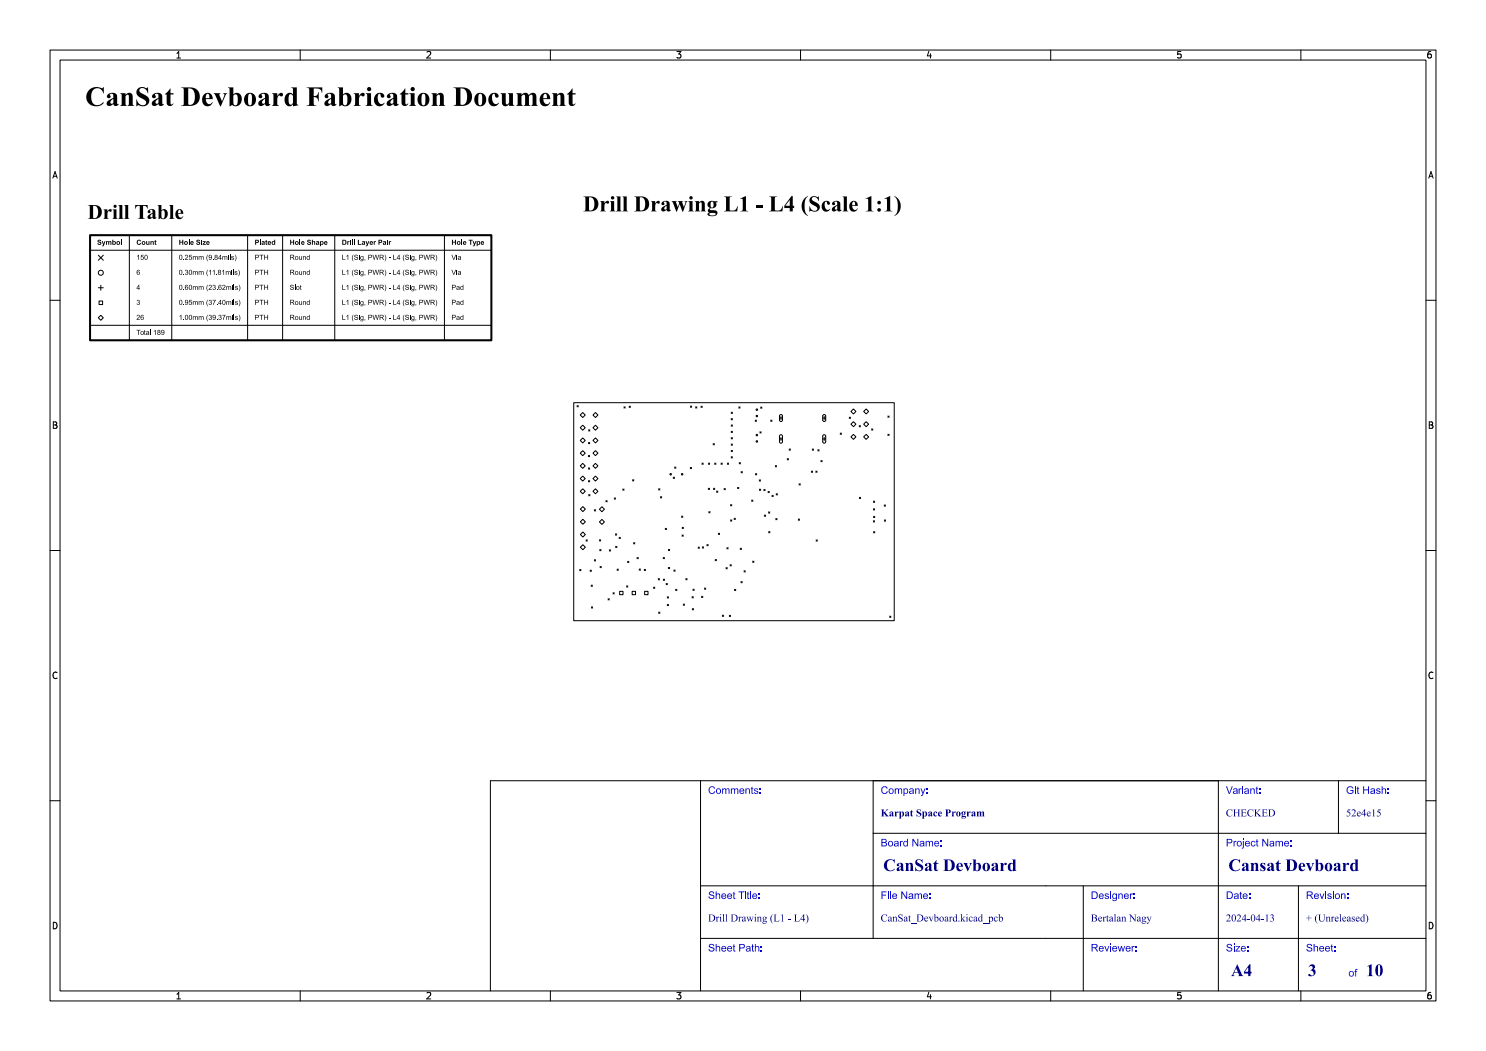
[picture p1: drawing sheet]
<svg xmlns="http://www.w3.org/2000/svg" width="297mm" height="210mm" viewBox="0 0 297 210" stroke-linecap="round" stroke-linejoin="round" font-family="sans-serif">
<defs><g id="words">
<text font-size="5.3" fill="#fff" x="17" y="21.5">CanSat Devboard Fabrication Document</text>
<text font-size="4.3" fill="#fff" x="105.6" y="42.5">Drill Drawing L1 - L4 (Scale 1:1)</text>
<g font-size="3.3" fill="#fff">
<text x="176.5" y="174.3">CanSat Devboard</text>
<text x="245.5" y="174.3">Cansat Devboard</text>
<text x="246" y="195.3">A4</text>
<text x="261.4" y="195.3">3</text>
<text x="273" y="195.3">10</text>
</g>
<g font-size="2" fill="#fff">
<text x="141.5" y="158.8">Comments:</text>
<text x="176" y="158.8">Company:</text>
<text x="245" y="158.8">Variant:</text>
<text x="269" y="158.8">Git Hash:</text>
<text x="176" y="163.3">Karpat Space Program</text>
<text x="245" y="163.3">CHECKED</text>
<text x="269" y="163.3">52e4e15</text>
<text x="176" y="169.3">Board Name:</text>
<text x="245" y="169.3">Project Name:</text>
<text x="141.5" y="179.8">Sheet Title:</text>
<text x="176" y="179.8">File Name:</text>
<text x="218" y="179.8">Designer:</text>
<text x="245" y="179.8">Date:</text>
<text x="261" y="179.8">Revision:</text>
<text x="141.5" y="184.3">Drill Drawing (L1 - L4)</text>
<text x="176" y="184.3">CanSat_Devboard.kicad_pcb</text>
<text x="218" y="184.3">Bertalan Nagy</text>
<text x="245" y="184.3">2024-04-13</text>
<text x="261" y="184.3">+ (Unreleased)</text>
<text x="141.5" y="190.3">Sheet Path:</text>
<text x="218" y="190.3">Reviewer:</text>
<text x="245" y="190.3">Size:</text>
<text x="261" y="190.3">Sheet:</text>
<text x="269.5" y="195.3">of</text>
</g>
<g font-size="1.7" fill="#fff">
<text x="35" y="11.6">1</text>
<text x="85" y="11.6">2</text>
<text x="135" y="11.6">3</text>
<text x="185" y="11.6">4</text>
<text x="235" y="11.6">5</text>
<text x="285" y="11.6">6</text>
<text x="10.5" y="35.6">A</text>
<text x="285.5" y="35.6">A</text>
<text x="10.5" y="85.6">B</text>
<text x="285.5" y="85.6">B</text>
<text x="10.5" y="135.6">C</text>
<text x="285.5" y="135.6">C</text>
<text x="10.5" y="185.6">D</text>
<text x="285.5" y="185.6">D</text>
<text x="35" y="199.7">1</text>
<text x="85" y="199.7">2</text>
<text x="135" y="199.7">3</text>
<text x="185" y="199.7">4</text>
<text x="235" y="199.7">5</text>
<text x="285" y="199.7">6</text>
</g>
</g></defs>
<path d="M18 47h80.2v21h-80.2z" fill="none" stroke="#000" stroke-width=".4"/>
<g fill="none" stroke="#000" stroke-width=".2">
<path d="M10 10h277v190h-277zM12 12h273v186h-273zM35.3 11.6h.8M35.3 10.7l.4-.4v1.3M60 10v2M85.3 10.4l.5-.1 .3 .4-.8 .9h.8M110 10v2M135.3 10.3h.8l-.4 .5 .3 .1v.6l-.2 .1-.5-.1M160 10v2M185.7 10.2l-.4 1h.9M186 10.7v.9M210 10v2"/>
<path d="M236 10.3h-.6l-.1 .6 .2-.1 .5 .1 .1 .1-.1 .5-.2 .1-.5-.1M260 10v2M286 10.3l-.4 .1-.2 .2-.1 .7 .3 .3 .4-.1 .1-.5-.1-.1-.4-.1-.3 .2M10.6 35.6l.4-1.3 .4 1.3M10.7 35.2h.6M285.6 35.6l.4-1.3 .4 1.3M285.7 35.2h.6M10 60h2M18 47h80.2M18 50h80.2M19.6 57.5h1M19.6 51l1 1"/>
<path d="M20.1 57v1M20.6 51l-1 1M25.9 47v21M34.3 47v21M49.5 47v21M56.5 47v21M66.9 47v21M88.8 47v21M285 60h2M18 68h80.2M18 65h80.2M19.6 63.5l.5-.5 .5 .5-.5 .5z"/>
<path d="M19.8 60.1h.7v.8h-.7zM10.7 84.3h.4l.2 .2-.2 .4 .2 .1 .1 .3-.2 .3h-.5zM10.7 84.9h.4M114.7 80.5h64v43.5h-64zM115.3 81.1l.3 .2M115.6 81.1l-.3 .2M116 98.2l.5-.5 .5 .5-.5 .5zM116 95.6l.5-.5 .5 .5-.5 .5zM116 93.1l.5-.5 .5 .5-.5 .5zM116 90.5l.5-.5 .5 .5-.5 .5zM116 85.5l.5-.5 .5 .5-.5 .5zM116 82.9l.5-.5 .5 .5-.5 .5z"/>
<path d="M116.5 87.5l.5 .5-.5 .5-.5-.5zM117.6 91l.2 .3M117.6 88.4l.3 .3M117.6 96l.3 .3M117.6 93.5l.3 .2M117.6 85.9l.3 .2M117.7 98.8l.2 .3M117.8 91l-.2 .3M117.9 96l-.3 .3M117.9 93.5l-.3 .2M117.9 88.4l-.3 .3M117.9 85.9l-.3 .2"/>
<path d="M117.9 98.8l-.2 .3M118.5 93.1l.5-.5 .5 .5-.5 .5zM119 97.7l.5 .5-.5 .5-.5-.5zM119 95.1l.5 .5-.5 .5-.5-.5zM119 90l.5 .5-.5 .5-.5-.5zM119 87.5l.5 .5-.5 .5-.5-.5zM119 85l.5 .5-.5 .5-.5-.5zM119 82.4l.5 .5-.5 .5-.5-.5zM122.8 99.5l.2 .2M123 99.5l-.2 .2M124.5 97.7l.2 .3M124.7 81.3l.3 .2"/>
<path d="M124.7 97.7l-.2 .3M125 81.3l-.3 .2M125.7 81.2l.3 .2M126 81.2l-.3 .2M126.4 95.9l.3 .2M126.7 95.9l-.3 .2M131.6 97.7l.3 .2M131.9 97.7l-.3 .2M132 99.2l.2 .3M132.2 99.2l-.2 .3M134.6 95.4l.2 .2M134.8 95.4l-.2 .2"/>
<path d="M134.8 93.3l.3 .3M135.1 93.3l-.3 .3M138 93.4l.2 .3M138 81.1l.2 .3M138.2 93.4l-.2 .3M138.2 81.1l-.2 .3M139 81.3l.3 .2M139.3 81.3l-.3 .2M140.1 81.2l.3 .2M140.3 92.5l.2 .3M140.4 81.2l-.3 .2M140.5 92.5l-.2 .3"/>
<path d="M141.6 97.6l.2 .2M141.6 92.5l.2 .3M141.8 97.6l-.2 .2M141.8 92.5l-.2 .3M142.5 88.6l.3 .3M142.6 97.6l.3 .2M142.8 88.6l-.3 .3M142.8 92.5l.3 .3M142.9 97.6l-.3 .2M143.1 92.5l-.3 .3M143.2 98.1l.3 .3M143.5 98.1l-.3 .3"/>
<path d="M144.1 92.5l.3 .3M144.4 92.5l-.3 .3M144.7 97.6l.3 .3M145 97.6l-.3 .3M145.4 92.5l.2 .3M145.6 92.5l-.2 .3M146.1 91.3l.3 .2M146.1 90l.3 .2M146.1 88.7l.3 .3M146.1 87.5l.3 .2M146.1 86.2l.3 .2M146.1 84.9l.3 .3"/>
<path d="M146.1 83.6l.3 .3M146.1 82.4l.3 .2M146.4 91.3l-.3 .2M146.4 90l-.3 .2M146.4 88.7l-.3 .3M146.4 87.5l-.3 .2M146.4 86.2l-.3 .2M146.4 84.9l-.3 .3M146.4 83.6l-.3 .3M146.4 82.4l-.3 .2M147.4 97.4l.3 .2M147.7 97.4l-.3 .2"/>
<path d="M147.7 81.3l.2 .3M147.7 92.4l.3 .3M147.9 81.3l-.2 .3M148 92.4l-.3 .3M148.1 94.2l.3 .3M148.4 94.2l-.3 .3M150.2 99.9l.3 .3M150.5 99.9l-.3 .3M150.9 83.9l.3 .3M151 94.6l.2 .3M151.2 83.9l-.3 .3M151.2 94.6l-.2 .3"/>
<path d="M151.8 95.9l.2 .2M151.8 97.7l.2 .3M151.9 86.3l.2 .2M152 95.9l-.2 .2M152 97.7l-.2 .3M152 81.3l.3 .3M152.1 86.3l-.2 .2M152.3 81.3l-.3 .3M152.7 97.8l.2 .2M152.9 97.8l-.2 .2M153.5 98.2l.3 .2M153.8 98.2l-.3 .2"/>
<path d="M154 83.9l.3 .3M154.3 83.9l-.3 .3M154.3 99l.2 .2M154.5 99l-.2 .2M155 93l.2 .3M155.1 98.7l.3 .2M155.2 93l-.2 .3M155.4 98.7l-.3 .2M155.8 87.7h.6M155.8 83.5h.6M155.8 87l.1-.1a.3 .3 0 0 1 .5 .3v1.1a.3 .3 0 0 1-.3 .3 .3 .3 0 0 1-.3-.3zM155.9 82.9a.3 .3 0 0 1 .5 .2v.8a.3 .3 0 0 1-.3 .3 .3 .3 0 0 1-.3-.3v-.8z"/>
<path d="M156.1 83.2v.6M156.1 87.4v.6M157.3 91.6l.3 .3M157.6 91.6l-.3 .3M157.7 89.7l.3 .3M158 89.7l-.3 .3M159.7 96.7l.3 .2M160 96.7l-.3 .2M162.2 94.1l.2 .3M162.3 89.7l.3 .3M162.4 94.1l-.2 .3M162.6 89.7l-.3 .3"/>
<path d="M163.1 94.1l.2 .3M163.3 94.1l-.2 .3M163.5 89.9l.2 .2M163.7 89.9l-.2 .2M164.1 92l.2 .3M164.3 92l-.2 .3M164.4 87.7h.6M164.4 83.5h.6M164.5 87l.1-.1a.3 .3 0 0 1 .4 .3v1.1a.3 .3 0 0 1-.3 .3 .3 .3 0 0 1-.3-.3zM164.6 82.9a.3 .3 0 0 1 .4 .2v.8a.3 .3 0 0 1-.3 .3 .3 .3 0 0 1-.3-.3v-.8zM164.7 83.2v.6M164.7 87.4v.6"/>
<path d="M167.9 86.5l.3 .3M168.2 86.5l-.3 .3M169.7 83.4l.3 .2M170 83.4l-.3 .2M170.1 87.3l.5-.5 .5 .5-.5 .5zM170.1 84.8l.5-.5 .5 .5-.5 .5zM170.1 82.2l.5-.5 .5 .5-.5 .5zM171.7 85l.3 .3M171.8 99.4l.2 .2M172 85l-.3 .3M172 99.4l-.2 .2M172.6 87.3l.5-.5 .5 .5-.5 .5z"/>
<path d="M172.6 84.8l.5-.5 .5 .5-.5 .5zM172.6 82.2l.5-.5 .5 .5-.5 .5zM174.2 85.7l.3 .2M174.5 85.7l-.3 .2M177.5 86.8l.2 .2M177.5 83.1l.2 .3M177.7 86.8l-.2 .2M177.7 83.1l-.2 .3M285.7 84.3h.4l.2 .2-.2 .4 .2 .1 .1 .3-.2 .3h-.5zM285.7 84.9h.4M10 110h2M115.9 113.8l.2 .2"/>
<path d="M116 109.3l.5-.5 .5 .5-.5 .5zM116 106.8l.5-.5 .5 .5-.5 .5zM116 104.3l.5-.5 .5 .5-.5 .5zM116 101.7l.5-.5 .5 .5-.5 .5zM116.1 113.8l-.2 .2M117.1 107.9l.3 .2M117.4 107.9l-.3 .2M117.9 113.9l.3 .3M118.2 116.9l.2 .3M118.2 113.9l-.3 .3M118.4 116.9l-.2 .3M118.8 101.9l.2 .2"/>
<path d="M118.8 111.8l.2 .3M119 101.9l-.2 .2M119 111.8l-.2 .3M119.8 107.9l.3 .2M119.8 104.3l.5-.5 .5 .5-.5 .5zM119.8 101.8l.5-.5 .5 .5-.5 .5zM119.9 109.8l.2 .3M119.9 113.2l.3 .2M120.1 107.9l-.3 .2M120.1 109.8l-.2 .3M120.2 113.2l-.3 .2M121.1 100l.3 .3"/>
<path d="M121.4 100l-.3 .3M121.5 119.6l.3 .3M121.8 119.6l-.3 .3M121.8 109.9l.2 .2M122 109.9l-.2 .2M122.5 118.4l.3 .3M122.8 118.4l-.3 .3M123 106.7l.3 .2M123.1 109.2l.2 .2M123.3 106.7l-.3 .2M123.3 109.2l-.2 .2M123.3 113.7l.3 .3"/>
<path d="M123.6 113.7l-.3 .3M123.7 107.4l.3 .2M123.8 118.2h.7v.6h-.7zM124 107.4l-.3 .2M125.2 117.1l.3 .2M125.4 112.2l.3 .2M125.5 117.1l-.3 .2M125.7 112.2l-.3 .2M126.3 118.2h.7v.6h-.7zM126.6 108.4l.3 .3M126.9 108.4l-.3 .3M127.3 111.4l.3 .2"/>
<path d="M127.6 111.4l-.3 .2M127.8 113.7l.2 .2M128 113.7l-.2 .2M128.8 113.8l.2 .2M128.8 118.2h.7v.6h-.7zM129 113.8l-.2 .2M130.6 117.3l.3 .3M130.9 117.3l-.3 .3M131.6 115.6l.2 .3M131.8 115.6l-.2 .3M132.6 111.4l.2 .2M132.6 115.7l.2 .3"/>
<path d="M132.8 111.4l-.2 .2M132.8 115.7l-.2 .3M133 105.6l.2 .2M133.1 116.6l.3 .2M133.2 105.6l-.2 .2M133.4 119.3l.2 .2M133.4 116.6l-.3 .2M133.6 113.4l.2 .2M133.6 109.8l.2 .2M133.6 119.3l-.2 .2M133.8 113.4l-.2 .2M133.8 109.8l-.2 .2"/>
<path d="M134.7 113.9l.2 .2M134.9 113.9l-.2 .2M135 117.8l.3 .2M135.3 117.8l-.3 .2M136.2 103.1l.3 .3M136.3 106.9l.3 .2M136.3 105.4l.3 .2M136.5 103.1l-.3 .3M136.6 106.9l-.3 .2M136.6 105.4l-.3 .2M137.1 115.6l.2 .3M137.3 115.6l-.2 .3"/>
<path d="M138.3 119.2l.3 .3M138.5 117.7l.2 .3M138.6 119.2l-.3 .3M138.7 117.7l-.2 .3M139.5 109.3l.3 .3M139.8 109.3l-.3 .3M140.2 119.2l.3 .2M140.4 109.3l.2 .2M140.5 119.2l-.3 .2M140.6 109.3l-.2 .2M140.8 117.5l.3 .2M141.1 117.5l-.3 .2"/>
<path d="M141.3 108.8l.2 .3M141.5 108.8l-.2 .3M141.7 102.2l.2 .3M141.9 102.2l-.2 .3M142.9 111.8l.3 .2M143.2 111.8l-.3 .2M143.6 106.6l.2 .2M143.8 106.6l-.2 .2M145.1 113.4l.3 .3M145.3 109.4l.2 .3M145.4 113.4l-.3 .3M145.5 109.4l-.2 .3"/>
<path d="M145.9 112.8l.3 .3M146 103.9l.3 .2M146 100.8l.3 .3M146.2 112.8l-.3 .3M146.3 103.9l-.3 .2M146.3 100.8l-.3 .3M146.7 103.6l.3 .2M146.8 117.8l.3 .2M147 103.6l-.3 .2M147.1 117.8l-.3 .2M147.9 109.5l.3 .3M148.1 116.2l.2 .3"/>
<path d="M148.2 109.5l-.3 .3M148.3 116.2l-.2 .3M148.7 114l.3 .3M149 114l-.3 .3M150.4 112.1l.3 .3M150.7 112.1l-.3 .3M152.8 102.9l.2 .3M153 102.9l-.2 .3M153.6 102.3l.3 .2M153.6 106.2l.3 .3M153.9 102.3l-.3 .2M153.9 106.2l-.3 .3"/>
<path d="M155.1 103.6l.2 .3M155.3 103.6l-.2 .3M159.6 103.7l.2 .3M159.8 103.7l-.2 .3M163.1 107.9l.3 .2M163.4 107.9l-.3 .2M174.6 104.1l.2 .2M174.6 101.7l.2 .2M174.6 100.1l.2 .3M174.6 106.2l.2 .3M174.6 103.2l.2 .2M174.8 104.1l-.2 .2"/>
<path d="M174.8 101.7l-.2 .2M174.8 100.1l-.2 .3M174.8 106.2l-.2 .3M174.8 103.2l-.2 .2M176.7 100.9l.3 .2M176.8 103.9l.2 .2M177 100.9l-.3 .2M177 103.9l-.2 .2M285 110h2M11.4 134.4a.62 .62 0 0 0-.9 .5 .62 .62 0 0 0 .7 .7l.2-.1M118.2 121.3l.3 .2M118.5 121.3l-.3 .2"/>
<path d="M131.6 122.3l.3 .3M131.9 122.3l-.3 .3M133.4 120.8l.2 .2M133.6 120.8l-.2 .2M136.6 120.7l.2 .3M136.8 120.7l-.2 .3M138.4 121.6l.2 .3M138.6 121.6l-.2 .3M144.4 122.9l.2 .3M144.6 122.9l-.2 .3M145.8 122.9l.2 .3M146 122.9l-.2 .3"/>
<path d="M177.8 123.1l.3 .3M178.1 123.1l-.3 .3M286.4 134.4a.62 .62 0 0 0-.9 .5 .62 .62 0 0 0 .7 .7l.2-.1M10 160h2M285 160h2M10.7 184.3a.66 .66 0 0 1 .7 .6 .66 .66 0 0 1-.7 .7zM35.3 198.7l.4-.4v1.3M35.3 199.6h.8M60 198v2M85.3 198.4l.5-.1 .3 .4-.8 .9h.8M110 198v2M135.3 198.3h.8l-.4 .5 .3 .1v.6l-.2 .1-.5-.1"/>
<path d="M160 198v2M185.7 198.2l-.4 1h.9M186 198.7v.9M210 198v2M236 198.3h-.6l-.1 .6 .2-.1 .5 .1 .1 .1-.1 .5-.2 .1-.5-.1M260 198v2M285.7 184.3a.66 .66 0 0 1 .7 .6 .66 .66 0 0 1-.7 .7zM286 198.3l-.4 .1-.2 .2-.1 .8 .3 .2 .4-.1 .1-.5-.1-.1-.4-.1-.3 .2"/>
<circle cx="20.1" cy="54.5" r=".5"/>
<circle cx="134" cy="94.8" r=".15"/>
<circle cx="136.3" cy="94.8" r=".15"/>
<circle cx="151.3" cy="81.9" r=".15"/>
<circle cx="151.3" cy="88.2" r=".15"/>
<circle cx="151.3" cy="86.9" r=".15"/>
<circle cx="151.3" cy="83.1" r=".15"/>
</g>
<g fill="#000">
<path d="M17.6 41h1.2a1.4 1.4 0 0 1 1.6 1.4 1.4 1.4 0 0 1-1.6 1.3h-1.2l.3-.1v-.3h.7v.1a.54 .54 0 0 0 .7 .2 .54 .54 0 0 0 .2-.6 1.32 1.32 0 0 0-.7-1.9h-.2v2.2h-.7v-2.1z" fill-rule="evenodd"/>
<path d="M19.6 48l.3-.1 .3 .2v.1h-.2l-.3-.1 .1 .2a.38 .38 0 0 1 .4 .3 .38 .38 0 0 1-.2 .4 .38 .38 0 0 1-.5-.3v-.1h.1a.19 .19 0 0 0 .2 .2 .19 .19 0 0 0 .2-.3l-.5-.2z" fill-rule="evenodd"/>
<path d="M20.3 48.2h.2l.2 .5 .2-.5h.2l-.5 1h-.2v-.1l.2-.2z" fill-rule="evenodd"/>
<path d="M21.2 48.2h1l.1 .7h-.2l-.1-.6-.2 .1v.5h-.2l-.1-.6-.1 .1v.5h-.2z" fill-rule="evenodd"/>
<path d="M20.7 41.8h.8v.5a.46 .46 0 0 1 .3-.5 .46 .46 0 0 1 .5 .2 .33 .33 0 0 1-.2 .3 .33 .33 0 0 1-.4-.1l-.2 .4v.7v.3l.2 .1h-1l.2-.4v-1.2z" fill-rule="evenodd"/>
<path d="M22.4 47.9h.2v.4a.33 .33 0 0 1 .5 0 .33 .33 0 0 1 0 .5 .33 .33 0 0 1-.5 0l-.2 .1v-.4h.2l.1 .2a.18 .18 0 0 0 .3 0 .18 .18 0 0 0-.1-.3 .18 .18 0 0 0-.3 .1h-.2z" fill-rule="evenodd"/>
<path d="M22.5 41.8h.8v1.7l.2 .2h-1l.2-.4v-1.3z" fill-rule="evenodd"/>
<path d="M23.4 48.3a.38 .38 0 0 1 .6 .1 .38 .38 0 0 1-.3 .5 .38 .38 0 0 1-.4-.3h.2a.19 .19 0 0 0 .2 .1 .19 .19 0 0 0 .1-.3 .19 .19 0 0 0-.3 .1l-.2 .1z" fill-rule="evenodd"/>
<path d="M24.2 47.9h.2v1h-.2z" fill-rule="evenodd"/>
<path d="M23.6 41h.9v2.5l.2 .2h-1.1l.3-.4v-2.1z" fill-rule="evenodd"/>
<path d="M24.8 41h.8v2.5l.3 .2h-1.1l.2-.4v-2.1z" fill-rule="evenodd"/>
<path d="M27.5 54l.3-.1 .1 .3-.2-.2a.19 .19 0 0 0-.3 .1 .19 .19 0 0 0 .1 .2 .19 .19 0 0 0 .2 0 .33 .33 0 0 1 .3 .3 .33 .33 0 0 1-.4 .3 .33 .33 0 0 1-.3-.3h.1a.2 .2 0 0 0 .3 .2 .21 .21 0 0 0 .1-.4 .2 .2 0 0 0-.3 .1l-.2 .1z" fill-rule="evenodd"/>
<path d="M27.4 51.2l.4-.3v1h-.1v-.8l-.3 .2z" fill-rule="evenodd"/>
<path d="M27.7 56.9l.1 .7h.2l-.2 .3h-.1v-.2h-.4v-.1h.4v-.5l-.4 .5z" fill-rule="evenodd"/>
<path d="M27.4 48l.6-.1 .2 .3h-.2a.27 .27 0 0 0-.4 0 .27 .27 0 0 0 0 .4 .27 .27 0 0 0 .4 0h.2a.49 .49 0 0 1-.8 .2 .49 .49 0 0 1 0-.8z" fill-rule="evenodd"/>
<path d="M28.2 50.9h.5v.1h-.4v.3a.33 .33 0 0 1 .4 .2 .33 .33 0 0 1-.2 .4 .33 .33 0 0 1-.4-.3h.1a.22 .22 0 0 0 .4 .1 .22 .22 0 0 0 0-.3 .22 .22 0 0 0-.4 .1l-.1-.1z" fill-rule="evenodd"/>
<path d="M28.4 48.3a.38 .38 0 0 1 .6 .1 .38 .38 0 0 1-.2 .5 .38 .38 0 0 1-.5-.3h.2a.19 .19 0 0 0 .3 .1 .19 .19 0 0 0 0-.3 .19 .19 0 0 0-.3 .1l-.2 .1z" fill-rule="evenodd"/>
<path d="M29 51l.1-.1a.49 .49 0 0 1 .4 .5 .49 .49 0 0 1-.4 .5l-.2-.3v-.2h.1a.25 .25 0 0 0 0 .4 .25 .25 0 0 0 .4 0 .25 .25 0 0 0 0-.4 .25 .25 0 0 0 0-.3 .25 .25 0 0 0-.4 0 .25 .25 0 0 0 0 .3h-.1z" fill-rule="evenodd"/>
<path d="M27 41h2.5v.7a.76 .76 0 0 0-.9-.6v2.4l.4 .2h-1.5l.4-.2v-2.4a.75 .75 0 0 0-.9 .6z" fill-rule="evenodd"/>
<path d="M29.2 48.2h.2l.1 .6 .2-.1v-.5h.2v.7l-.6-.1z" fill-rule="evenodd"/>
<path d="M29.6 42.1a.79 .79 0 0 1 .9-.3 .79 .79 0 0 1 .6 .7v.9h.1a.39 .39 0 0 1-.3 .4 .39 .39 0 0 1-.4-.3 .51 .51 0 0 1-.6 .3 .51 .51 0 0 1-.4-.5l.5-.1 .2 .2 .3-.1v-.6l-.5 .5h-.5l1-.7v-.4a.25 .25 0 0 0-.4-.2 .25 .25 0 0 0 0 .4 .3 .3 0 0 1-.5 .2 .3 .3 0 0 1 0-.4z" fill-rule="evenodd"/>
<path d="M30.1 48.2l.6 .1v.6h-.2l-.1-.6-.1 .1v.5h-.2z" fill-rule="evenodd"/>
<path d="M30.9 48l.2-.1v.3h.2l-.2 .4 .2 .3-.3-.1z" fill-rule="evenodd"/>
<path d="M31.5 41h.8v1a.78 .78 0 0 1 1-.1 .78 .78 0 0 1 .2 1 .88 .88 0 0 1-.5 .8 .88 .88 0 0 1-.9-.1l-.4 .2v-1.6h.6a1.58 1.58 0 0 0 .1 1.4h.3a1.43 1.43 0 0 0 0-1.6l-.4 .2h-.6v-1z" fill-rule="evenodd"/>
<path d="M33.8 41h.8v2.5l.2 .2h-1l.2-.4v-2.1z" fill-rule="evenodd"/>
<path d="M35.8 47.9h.2v.4h.4v-.4h.2v1h-.2v-.4h-.4v.4h-.2z" fill-rule="evenodd"/>
<path d="M35.3 42.1a.77 .77 0 0 1 .9-.2 .77 .77 0 0 1 .4 .8h-1a.54 .54 0 0 0 .3 .7 .54 .54 0 0 0 .7-.2 .82 .82 0 0 1-1.1 .5 .82 .82 0 0 1-.4-1.1h1l-.1-.6a.37 .37 0 0 0-.4 .1 .37 .37 0 0 0 0 .4h-.5z" fill-rule="evenodd"/>
<path d="M35.9 60l.1-.1a.49 .49 0 0 1 .5 .5 .49 .49 0 0 1-.5 .5l-.2-.3v-.2h.1a.25 .25 0 0 0 0 .4 .25 .25 0 0 0 .4 0 .25 .25 0 0 0 0-.4 .25 .25 0 0 0 0-.3 .25 .25 0 0 0-.4 0 .25 .25 0 0 0 0 .3h-.1z" fill-rule="evenodd"/>
<path d="M35.9 57l.1-.1a.49 .49 0 0 1 .5 .5 .49 .49 0 0 1-.5 .5l-.2-.3v-.2h.1a.25 .25 0 0 0 0 .4 .25 .25 0 0 0 .4 0 .25 .25 0 0 0 0-.4 .25 .25 0 0 0 0-.3 .25 .25 0 0 0-.4 0 .25 .25 0 0 0 0 .3h-.1z" fill-rule="evenodd"/>
<path d="M35.9 54l.1-.1a.49 .49 0 0 1 .5 .5 .49 .49 0 0 1-.5 .5l-.2-.3v-.2h.1a.25 .25 0 0 0 0 .4 .25 .25 0 0 0 .4 0 .25 .25 0 0 0 0-.4 .25 .25 0 0 0 0-.3 .25 .25 0 0 0-.4 0 .25 .25 0 0 0 0 .3h-.1z" fill-rule="evenodd"/>
<path d="M35.9 51l.1-.1a.49 .49 0 0 1 .5 .5 .49 .49 0 0 1-.5 .5l-.2-.3v-.2h.1a.25 .25 0 0 0 0 .4 .25 .25 0 0 0 .4 0 .25 .25 0 0 0 0-.4 .25 .25 0 0 0 0-.3 .25 .25 0 0 0-.4 0 .25 .25 0 0 0 0 .3h-.1z" fill-rule="evenodd"/>
<path d="M36.6 57.8l.2 .1z" fill-rule="evenodd"/>
<path d="M36.6 54.8l.2 .1z" fill-rule="evenodd"/>
<path d="M36.6 51.8l.2 .1z" fill-rule="evenodd"/>
<path d="M37.1 54a.27 .27 0 0 1 .4 0 .27 .27 0 0 1-.1 .4 .31 .31 0 0 1 0 .5 .31 .31 0 0 1-.4-.3h.1a.2 .2 0 0 0 .2 .2 .2 .2 0 0 0 .2-.2 .2 .2 0 0 0-.3-.2v-.1a.17 .17 0 0 0 .2-.1 .17 .17 0 0 0-.1-.2 .17 .17 0 0 0-.2 .2h-.1z" fill-rule="evenodd"/>
<path d="M36.9 48.3a.38 .38 0 0 1 .6 .1 .38 .38 0 0 1-.2 .5 .38 .38 0 0 1-.5-.3h.2a.19 .19 0 0 0 .3 .1 .19 .19 0 0 0 0-.3 .19 .19 0 0 0-.3 .1l-.2 .1z" fill-rule="evenodd"/>
<path d="M37 60a.44 .44 0 0 1 .6 .4 .44 .44 0 0 1-.6 .4v-.1l.3 .1 .2-.3v-.1l-.4 .1-.1-.3h.1a.2 .2 0 0 0 .3 .2 .2 .2 0 0 0 0-.3 .2 .2 0 0 0-.3 .1h-.1z" fill-rule="evenodd"/>
<path d="M37.1 57l.3-.1 .2 .3-.3-.2a.19 .19 0 0 0-.2 .1 .19 .19 0 0 0 0 .2 .19 .19 0 0 0 .3 0 .33 .33 0 0 1 .2 .3 .33 .33 0 0 1-.3 .3 .33 .33 0 0 1-.3-.3h.1a.2 .2 0 0 0 .3 .2 .2 .2 0 0 0 0-.4 .2 .2 0 0 0-.3 .1l-.1 .1z" fill-rule="evenodd"/>
<path d="M37.1 51a.35 .35 0 0 1 .5 .1 .35 .35 0 0 1-.3 .5l-.2 .2h.5v.1h-.7l.4-.4a.21 .21 0 0 0 .2-.3 .21 .21 0 0 0-.2-.2 .21 .21 0 0 0-.2 .2h-.1z" fill-rule="evenodd"/>
<path d="M37.7 47.9h.2v1h-.2z" fill-rule="evenodd"/>
<path d="M37.9 50.9h.4v.1h-.4v.3a.33 .33 0 0 1 .5 .2 .33 .33 0 0 1-.3 .4 .33 .33 0 0 1-.4-.3h.2a.22 .22 0 0 0 .3 .1 .22 .22 0 0 0 0-.3 .22 .22 0 0 0-.3 .1l-.1-.1z" fill-rule="evenodd"/>
<path d="M37.9 57v-.1a.49 .49 0 0 1 .5 .5 .49 .49 0 0 1-.5 .5l-.1-.3-.1-.2h.2a.25 .25 0 0 0 0 .4 .25 .25 0 0 0 .3 0 .25 .25 0 0 0 .1-.4 .25 .25 0 0 0-.1-.3 .25 .25 0 0 0-.3 0 .25 .25 0 0 0 0 .3h-.2z" fill-rule="evenodd"/>
<path d="M37.8 54l.1-.1a.49 .49 0 0 1 .5 .5 .49 .49 0 0 1-.5 .5l-.1-.3-.1-.2h.2a.25 .25 0 0 0 0 .4 .25 .25 0 0 0 .3 0 .25 .25 0 0 0 .1-.4 .25 .25 0 0 0-.1-.3 .25 .25 0 0 0-.3 0 .25 .25 0 0 0 0 .3h-.2z" fill-rule="evenodd"/>
<path d="M38.1 48.3l.5-.1 .1 .4-.5 .1 .2 .1 .3-.1a.35 .35 0 0 1-.4 .2 .35 .35 0 0 1-.3-.4h.5l-.1-.2-.4 .2z" fill-rule="evenodd"/>
<path d="M38.5 57.2h.9l.1 .7h-.1v-.5l-.1-.1-.2 .1v.5h-.1v-.5l-.2-.1-.1 .1v.5h-.2z" fill-rule="evenodd"/>
<path d="M38.5 54.2h.9l.1 .7h-.1v-.5l-.1-.1-.2 .1v.5h-.1v-.5l-.2-.1-.1 .1v.5h-.2z" fill-rule="evenodd"/>
<path d="M38.5 51.2h.9l.1 .7h-.1v-.5l-.1-.1-.2 .1v.5h-.1v-.5l-.2-.1-.1 .1v.5h-.2z" fill-rule="evenodd"/>
<path d="M39.3 48l.4-.1 .3 .2v.1h-.2l-.3-.1v.2a.38 .38 0 0 1 .5 .3 .38 .38 0 0 1-.3 .4 .38 .38 0 0 1-.5-.3v-.1h.2a.19 .19 0 0 0 .2 .2 .19 .19 0 0 0 .1-.3l-.4-.2z" fill-rule="evenodd"/>
<path d="M39.7 57.2h.9l.1 .7h-.1v-.5l-.2-.1-.1 .1v.5h-.2l-.1-.6-.1 .1-.1 .5h-.1z" fill-rule="evenodd"/>
<path d="M39.7 54.2h.9l.1 .7h-.1v-.5l-.2-.1-.1 .1v.5h-.2l-.1-.6-.1 .1-.1 .5h-.1z" fill-rule="evenodd"/>
<path d="M39.7 51.2h.9l.1 .7h-.1v-.5l-.2-.1-.1 .1v.5h-.2l-.1-.6-.1 .1-.1 .5h-.1z" fill-rule="evenodd"/>
<path d="M40.2 47.9h.2v.2h-.2z" fill-rule="evenodd"/>
<path d="M40.2 48.2h.2v.7h-.2z" fill-rule="evenodd"/>
<path d="M40.5 48.2h.6l-.4 .6 .4-.1v.2h-.6l.4-.6h-.4z" fill-rule="evenodd"/>
<path d="M41.5 56.9l-.1 .8 .2 .5-.3-.6z" fill-rule="evenodd"/>
<path d="M41.5 53.9l-.1 .8 .2 .5-.3-.6z" fill-rule="evenodd"/>
<path d="M41.5 50.9l-.1 .8 .2 .5-.3-.6z" fill-rule="evenodd"/>
<path d="M41.3 48.3l.5-.1 .1 .4-.5 .1 .2 .1 .3-.1a.35 .35 0 0 1-.5 .2 .35 .35 0 0 1-.2-.4h.5l-.1-.2-.4 .2z" fill-rule="evenodd"/>
<path d="M41.8 51a.46 .46 0 0 1 .6 .4 .46 .46 0 0 1-.6 .5l-.1-.2 .4 .1 .1-.3-.3 .1-.2-.3 .1-.1a.2 .2 0 0 0 .3 .2 .2 .2 0 0 0 0-.3 .2 .2 0 0 0-.3 .1h-.1z" fill-rule="evenodd"/>
<path d="M41.8 54.2l.4-.3v1h-.2v-.8l-.2 .2z" fill-rule="evenodd"/>
<path d="M41.8 57a.35 .35 0 0 1 .5 .1 .35 .35 0 0 1-.3 .5l-.1 .2h.4v.1h-.6l.3-.4a.21 .21 0 0 0 .3-.3 .21 .21 0 0 0-.2-.2 .21 .21 0 0 0-.3 .2h-.1z" fill-rule="evenodd"/>
<path d="M42.6 57a.27 .27 0 0 1 .4 0 .27 .27 0 0 1-.1 .4 .31 .31 0 0 1 0 .5 .31 .31 0 0 1-.4-.3h.1a.2 .2 0 0 0 .2 .2 .2 .2 0 0 0 .2-.2 .2 .2 0 0 0-.3-.2v-.1a.17 .17 0 0 0 .3-.1 .17 .17 0 0 0-.2-.2 .17 .17 0 0 0-.2 .2h-.1z" fill-rule="evenodd"/>
<path d="M42.5 51.8l.2 .1z" fill-rule="evenodd"/>
<path d="M42.5 54.2l.4-.3v1h-.1v-.8l-.3 .2z" fill-rule="evenodd"/>
<path d="M43.2 54.8l.2 .1z" fill-rule="evenodd"/>
<path d="M43 51a.27 .27 0 0 1 .4 0 .27 .27 0 0 1-.1 .4 .32 .32 0 0 1 0 .5 .32 .32 0 0 1-.4-.3h.1a.21 .21 0 0 0 .3 .2 .21 .21 0 0 0 0-.3 .21 .21 0 0 0-.3 .1h-.1l.2-.2-.2-.2h.1a.16 .16 0 0 0 .3 .1 .16 .16 0 0 0 0-.3 .16 .16 0 0 0-.3 .1l-.1 .1z" fill-rule="evenodd"/>
<path d="M43.3 57.8l.2 .1z" fill-rule="evenodd"/>
<path d="M43.7 54a.27 .27 0 0 1 .4 0 .27 .27 0 0 1-.1 .4 .32 .32 0 0 1 0 .5 .32 .32 0 0 1-.5-.3h.2a.21 .21 0 0 0 .3 .2 .21 .21 0 0 0 0-.3 .21 .21 0 0 0-.3 .1h-.2l.2-.2-.1-.2h.1a.16 .16 0 0 0 .2 .1 .16 .16 0 0 0 .1-.3 .16 .16 0 0 0-.3 .1l-.1 .1z" fill-rule="evenodd"/>
<path d="M43.8 57l.3-.1 .2 .3-.3-.2a.19 .19 0 0 0-.3 .1 .19 .19 0 0 0 .1 .2 .19 .19 0 0 0 .3 0 .33 .33 0 0 1 .2 .3 .33 .33 0 0 1-.4 .3 .33 .33 0 0 1-.3-.3h.2a.2 .2 0 0 0 .3 .2 .2 .2 0 0 0 0-.4 .2 .2 0 0 0-.3 .1l-.2 .1z" fill-rule="evenodd"/>
<path d="M44.1 50.9l.1 .7h.1l-.1 .3h-.2v-.2h-.4v-.1h.4v-.5l-.4 .5z" fill-rule="evenodd"/>
<path d="M44.5 51.2h.8l.1 .7h-.1v-.5l-.1-.1-.2 .1v.5h-.1l-.1-.6-.2 .1v.5h-.1z" fill-rule="evenodd"/>
<path d="M44.4 54.2l.4-.3v1h-.1v-.8l-.3 .2z" fill-rule="evenodd"/>
<path d="M44.6 60v-.1a.49 .49 0 0 1 .5 .5 .49 .49 0 0 1-.5 .5l-.2-.3v-.2h.1a.25 .25 0 0 0 .1 .4 .25 .25 0 0 0 .3 0 .25 .25 0 0 0 0-.4 .25 .25 0 0 0 0-.3 .25 .25 0 0 0-.3 0 .25 .25 0 0 0-.1 .3l-.1-.1z" fill-rule="evenodd"/>
<path d="M44.5 57a.35 .35 0 0 1 .6 .1 .35 .35 0 0 1-.3 .5l-.2 .2h.5v.1h-.7l.4-.4a.21 .21 0 0 0 .2-.3 .21 .21 0 0 0-.2-.2 .21 .21 0 0 0-.2 .2h-.2z" fill-rule="evenodd"/>
<path d="M45.1 54.2h.9l.1 .7h-.1v-.5l-.1-.1-.2 .1v.5h-.1l-.2-.6-.1 .1-.1 .5h-.1z" fill-rule="evenodd"/>
<path d="M45.2 57.2h.9l.1 .7h-.1v-.5l-.1-.1-.2 .1v.5h-.1v-.5l-.2-.1-.1 .1v.5h-.2z" fill-rule="evenodd"/>
<path d="M45.6 50.9l.1 .1z" fill-rule="evenodd"/>
<path d="M45.6 51.2h.1v.7h-.1z" fill-rule="evenodd"/>
<path d="M45.9 50.9h.1v1h-.1z" fill-rule="evenodd"/>
<path d="M46.3 51.3l.4-.1 .1 .2-.5-.1 .2 .2a.27 .27 0 0 1 .2 .3 .27 .27 0 0 1-.3 .2 .27 .27 0 0 1-.2-.3h.1a.16 .16 0 0 0 .2 .2 .16 .16 0 0 0 .1-.3l-.3-.1z" fill-rule="evenodd"/>
<path d="M46.3 53.9l.1 .1z" fill-rule="evenodd"/>
<path d="M46.3 54.2h.1v.7h-.1z" fill-rule="evenodd"/>
<path d="M46.4 59.9l.1 .1z" fill-rule="evenodd"/>
<path d="M46.4 56.9l.1 .1z" fill-rule="evenodd"/>
<path d="M46.4 57.2h.1v.7h-.1z" fill-rule="evenodd"/>
<path d="M46.6 53.9h.1v1h-.1z" fill-rule="evenodd"/>
<path d="M46.7 59.9h.1v1h-.1z" fill-rule="evenodd"/>
<path d="M46.7 56.9h.1v1h-.1z" fill-rule="evenodd"/>
<path d="M46.9 54.3l.5-.1v.2l-.4-.1 .2 .2a.27 .27 0 0 1 .2 .3 .27 .27 0 0 1-.3 .2 .27 .27 0 0 1-.2-.3h.1a.16 .16 0 0 0 .2 .2 .16 .16 0 0 0 .1-.3l-.4-.1z" fill-rule="evenodd"/>
<path d="M47 57.3l.5-.1v.2l-.4-.1 .2 .2a.27 .27 0 0 1 .2 .3 .27 .27 0 0 1-.3 .2 .27 .27 0 0 1-.2-.3h.1a.16 .16 0 0 0 .2 .2 .16 .16 0 0 0 .1-.3l-.4-.1z" fill-rule="evenodd"/>
<path d="M46.9 50.9l.4 .5-.3 .8 .1-.8z" fill-rule="evenodd"/>
<path d="M47.6 53.9l.3 .5-.2 .8 .1-.8z" fill-rule="evenodd"/>
<path d="M47.7 56.9l.3 .5-.2 .8 .1-.8z" fill-rule="evenodd"/>
<path d="M51 59.9h.4a.31 .31 0 0 1 .4 .3 .31 .31 0 0 1-.4 .3h-.3v.4h-.1v-.5h.5l.1-.2-.1-.2h-.4v.4h-.1z" fill-rule="evenodd"/>
<path d="M51 56.9h.4a.31 .31 0 0 1 .4 .3 .31 .31 0 0 1-.4 .3h-.3v.4h-.1v-.5h.5l.1-.2-.1-.2h-.4v.4h-.1z" fill-rule="evenodd"/>
<path d="M51 53.9h.4a.31 .31 0 0 1 .4 .3 .31 .31 0 0 1-.4 .3h-.3v.4h-.1v-.5h.5l.1-.2-.1-.2h-.4v.4h-.1z" fill-rule="evenodd"/>
<path d="M51 50.9h.4a.31 .31 0 0 1 .4 .3 .31 .31 0 0 1-.4 .3h-.3v.4h-.1v-.5h.5l.1-.2-.1-.2h-.4v.4h-.1z" fill-rule="evenodd"/>
<path d="M51 47.9h.5a.35 .35 0 0 1 .2 .5 .35 .35 0 0 1-.5 .1v.4h-.2v-.5h.5v-.2l-.3-.1v.3h-.2z" fill-rule="evenodd"/>
<path d="M51.9 47.9h.2v1h-.2z" fill-rule="evenodd"/>
<path d="M51.9 56.9h.7v.1h-.3v.9h-.1v-.9h-.3z" fill-rule="evenodd"/>
<path d="M51.9 53.9h.7v.1h-.3v.9h-.1v-.9h-.3z" fill-rule="evenodd"/>
<path d="M51.9 50.9h.7v.1h-.3v.9h-.1v-.9h-.3z" fill-rule="evenodd"/>
<path d="M52.3 48.3l.6-.1v.7h-.6v-.2l.3 .1 .1-.2-.4 .1 .4-.3-.1-.1-.3 .1z" fill-rule="evenodd"/>
<path d="M52.8 56.9h.1v.4h.5v-.4h.2v1h-.2v-.5h-.5v.5h-.1z" fill-rule="evenodd"/>
<path d="M52.8 53.9h.1v.4h.5v-.4h.2v1h-.2v-.5h-.5v.5h-.1z" fill-rule="evenodd"/>
<path d="M52.8 50.9h.1v.4h.5v-.4h.2v1h-.2v-.5h-.5v.5h-.1z" fill-rule="evenodd"/>
<path d="M53.1 48l.2-.1v.3h.1l-.1 .4 .1 .3-.3-.1z" fill-rule="evenodd"/>
<path d="M53.6 48.3l.4-.1 .2 .4-.5 .1 .2 .1 .3-.1a.35 .35 0 0 1-.5 .2 .35 .35 0 0 1-.2-.4h.5l-.2-.2-.3 .2z" fill-rule="evenodd"/>
<path d="M54.4 48.3h.4v-.4h.2v1l-.2-.1-.3 .1-.2-.4h.2v.2a.17 .17 0 0 0 .3 0 .17 .17 0 0 0-.1-.3 .17 .17 0 0 0-.2 .1h-.2z" fill-rule="evenodd"/>
<path d="M58.1 57l.4-.1 .2 .2-.1 .1a.21 .21 0 0 0-.3-.3 .21 .21 0 0 0-.1 .4h.2a.35 .35 0 0 1 .3 .6 .35 .35 0 0 1-.7-.1v-.2h.1a.23 .23 0 0 0 .2 .3 .23 .23 0 0 0 .2-.4l-.5-.2z" fill-rule="evenodd"/>
<path d="M58 47.9h.2v.4h.4v-.4h.2v1h-.2v-.4h-.4v.4h-.2z" fill-rule="evenodd"/>
<path d="M58 59.9h.4a.28 .28 0 0 1 .4 .2 .28 .28 0 0 1-.3 .4l.4 .4-.6-.4h-.2v.4h-.1v-.5l.6-.1 .1-.1-.2-.2h-.4v.4h-.1z" fill-rule="evenodd"/>
<path d="M58 53.9h.4a.28 .28 0 0 1 .4 .2 .28 .28 0 0 1-.3 .4l.4 .4-.6-.4h-.2v.4h-.1v-.5l.6-.1 .1-.1-.2-.2h-.4v.4h-.1z" fill-rule="evenodd"/>
<path d="M58 50.9h.4a.28 .28 0 0 1 .4 .2 .28 .28 0 0 1-.3 .4l.4 .4-.6-.4h-.2v.4h-.1v-.5l.6-.1 .1-.1-.2-.2h-.4v.4h-.1z" fill-rule="evenodd"/>
<path d="M58.9 56.9h.1v1h-.1z" fill-rule="evenodd"/>
<path d="M59.1 54.3a.36 .36 0 0 1 .5 0 .36 .36 0 0 1-.2 .6 .36 .36 0 0 1-.5-.3h.2a.22 .22 0 0 0 .3 .1 .22 .22 0 0 0 0-.3 .22 .22 0 0 0-.3 .1l-.2 .1z" fill-rule="evenodd"/>
<path d="M59.1 51.3a.36 .36 0 0 1 .5 0 .36 .36 0 0 1-.2 .6 .36 .36 0 0 1-.5-.3h.2a.22 .22 0 0 0 .3 .1 .22 .22 0 0 0 0-.3 .22 .22 0 0 0-.3 .1l-.2 .1z" fill-rule="evenodd"/>
<path d="M59.1 48.3a.38 .38 0 0 1 .6 .1 .38 .38 0 0 1-.3 .5 .38 .38 0 0 1-.4-.3h.2a.19 .19 0 0 0 .2 .1 .19 .19 0 0 0 .1-.3 .19 .19 0 0 0-.3 .1l-.2 .1z" fill-rule="evenodd"/>
<path d="M59.3 57.3a.36 .36 0 0 1 .5 0 .36 .36 0 0 1-.2 .6 .36 .36 0 0 1-.4-.3h.1a.22 .22 0 0 0 .3 .1 .22 .22 0 0 0 .1-.3 .22 .22 0 0 0-.4 .1l-.1 .1z" fill-rule="evenodd"/>
<path d="M59.9 47.9h.1v1h-.1z" fill-rule="evenodd"/>
<path d="M59.8 54.2h.1v.5l.1 .1 .2-.1v-.5h.2v.7l-.6-.1z" fill-rule="evenodd"/>
<path d="M59.8 51.2h.1v.5l.1 .1 .2-.1v-.5h.2v.7l-.6-.1z" fill-rule="evenodd"/>
<path d="M60 57l.1-.1v.3h.2l-.2 .5 .2 .2-.3-.1z" fill-rule="evenodd"/>
<path d="M60.5 54.2l.6 .1v.6h-.1v-.5l-.1-.1-.2 .1v.5h-.2z" fill-rule="evenodd"/>
<path d="M60.5 51.2l.6 .1v.6h-.1v-.5l-.1-.1-.2 .1v.5h-.2z" fill-rule="evenodd"/>
<path d="M60.3 48.3l.4-.1 .2 .4-.5 .1 .1 .1 .4-.1a.35 .35 0 0 1-.5 .2 .35 .35 0 0 1-.2-.4h.5l-.2-.2-.3 .2z" fill-rule="evenodd"/>
<path d="M61.5 48l.4-.1 .2 .2v.1h-.2l-.2-.1v.2a.38 .38 0 0 1 .4 .3 .38 .38 0 0 1-.2 .4 .38 .38 0 0 1-.5-.3v-.1h.2a.19 .19 0 0 0 .2 .2 .19 .19 0 0 0 .1-.3l-.5-.2z" fill-rule="evenodd"/>
<path d="M61.4 54.3h.4v-.4h.1v1h-.5l-.1-.3h.1a.24 .24 0 0 0 .3 .1 .24 .24 0 0 0 .1-.3 .24 .24 0 0 0-.3-.1l-.2 .3z" fill-rule="evenodd"/>
<path d="M61.4 51.3h.4v-.4h.1v1h-.5l-.1-.3h.1a.24 .24 0 0 0 .3 .1 .24 .24 0 0 0 .1-.3 .24 .24 0 0 0-.3-.1l-.2 .3z" fill-rule="evenodd"/>
<path d="M62.3 47.9h.2v.4h.5v.6h-.2l-.1-.6-.1 .1-.1 .5h-.2z" fill-rule="evenodd"/>
<path d="M63.2 48.3l.5-.1 .1 .7h-.6l-.1-.2 .4 .1 .1-.2-.5 .1 .5-.3-.1-.1-.3 .1z" fill-rule="evenodd"/>
<path d="M64 48.2l.1 .1a.33 .33 0 0 1 .5 0 .33 .33 0 0 1 0 .5 .33 .33 0 0 1-.4 0v.4h-.2v-.7l.2 .1a.16 .16 0 0 0 .2 .1 .16 .16 0 0 0 0-.3 .16 .16 0 0 0-.2 .1h-.2z" fill-rule="evenodd"/>
<path d="M64.9 48.3l.4-.1 .1 .4-.4 .1 .1 .1 .3-.1a.35 .35 0 0 1-.4 .2 .35 .35 0 0 1-.2-.4h.5l-.2-.2-.3 .2z" fill-rule="evenodd"/>
<path d="M68.4 56.9h.1v.9h.5v.1h-.6z" fill-rule="evenodd"/>
<path d="M68.4 53.9h.1v.9h.5v.1h-.6z" fill-rule="evenodd"/>
<path d="M68.4 50.9h.1v.9h.5v.1h-.6z" fill-rule="evenodd"/>
<path d="M68.4 47.9h.4a.5 .5 0 0 1 .4 .5 .5 .5 0 0 1-.4 .5h-.4v-.2h.4a.34 .34 0 0 0 .2-.4 .34 .34 0 0 0-.4-.2v.6h-.2z" fill-rule="evenodd"/>
<path d="M69.4 48.2h.5l-.3 .2v.5h-.2z" fill-rule="evenodd"/>
<path d="M69.2 57.2l.4-.3v1h-.1v-.8l-.3 .2z" fill-rule="evenodd"/>
<path d="M69.2 54.2l.4-.3v1h-.1v-.8l-.3 .2z" fill-rule="evenodd"/>
<path d="M69.2 51.2l.4-.3v1h-.1v-.8l-.3 .2z" fill-rule="evenodd"/>
<path d="M70 47.9h.2v.2h-.2z" fill-rule="evenodd"/>
<path d="M70 48.2h.2v.7h-.2z" fill-rule="evenodd"/>
<path d="M70.4 47.9h.1v1h-.1z" fill-rule="evenodd"/>
<path d="M70.6 56.9l-.1 .8 .2 .5-.4-.6z" fill-rule="evenodd"/>
<path d="M70.6 53.9l-.1 .8 .2 .5-.4-.6z" fill-rule="evenodd"/>
<path d="M70.6 50.9l-.1 .8 .2 .5-.4-.6z" fill-rule="evenodd"/>
<path d="M70.7 47.9h.2v1h-.2z" fill-rule="evenodd"/>
<path d="M70.9 57l.5-.1 .1 .2-.1 .1a.21 .21 0 0 0-.2-.3 .21 .21 0 0 0-.1 .4h.1a.35 .35 0 0 1 .3 .6 .35 .35 0 0 1-.6-.1l-.1-.2h.1a.23 .23 0 0 0 .3 .3 .23 .23 0 0 0 .1-.4l-.4-.2z" fill-rule="evenodd"/>
<path d="M70.9 54l.5-.1 .1 .2-.1 .1a.21 .21 0 0 0-.2-.3 .21 .21 0 0 0-.1 .4h.1a.35 .35 0 0 1 .3 .6 .35 .35 0 0 1-.6-.1l-.1-.2h.1a.23 .23 0 0 0 .3 .3 .23 .23 0 0 0 .1-.4l-.4-.2z" fill-rule="evenodd"/>
<path d="M70.9 51l.5-.1 .1 .2-.1 .1a.21 .21 0 0 0-.2-.3 .21 .21 0 0 0-.1 .4h.1a.35 .35 0 0 1 .3 .6 .35 .35 0 0 1-.6-.1l-.1-.2h.1a.23 .23 0 0 0 .3 .3 .23 .23 0 0 0 .1-.4l-.4-.2z" fill-rule="evenodd"/>
<path d="M71.5 47.9h.2v.8h.5v.2h-.7z" fill-rule="evenodd"/>
<path d="M71.7 59.9l.2 .1z" fill-rule="evenodd"/>
<path d="M71.7 56.9l.2 .1z" fill-rule="evenodd"/>
<path d="M71.7 57.2h.2v.7h-.2z" fill-rule="evenodd"/>
<path d="M71.7 53.9l.2 .1z" fill-rule="evenodd"/>
<path d="M71.7 54.2h.2v.7h-.2z" fill-rule="evenodd"/>
<path d="M71.7 50.9l.2 .1z" fill-rule="evenodd"/>
<path d="M71.7 51.2h.2v.7h-.2z" fill-rule="evenodd"/>
<path d="M72.1 57.3l.5-.1v.6a.32 .32 0 0 1-.2 .4 .32 .32 0 0 1-.4-.2l.3 .1 .2-.1v-.2h-.4l-.1-.3h.1a.21 .21 0 0 0 .3 .2 .21 .21 0 0 0 .1-.3 .21 .21 0 0 0-.4 .1h-.1z" fill-rule="evenodd"/>
<path d="M72.1 54.3l.5-.1v.6a.32 .32 0 0 1-.2 .4 .32 .32 0 0 1-.4-.2l.3 .1 .2-.1v-.2h-.4l-.1-.3h.1a.21 .21 0 0 0 .3 .2 .21 .21 0 0 0 .1-.3 .21 .21 0 0 0-.4 .1h-.1z" fill-rule="evenodd"/>
<path d="M72.1 51.3l.5-.1v.6a.32 .32 0 0 1-.2 .4 .32 .32 0 0 1-.4-.2l.3 .1 .2-.1v-.2h-.4l-.1-.3h.1a.21 .21 0 0 0 .3 .2 .21 .21 0 0 0 .1-.3 .21 .21 0 0 0-.4 .1h-.1z" fill-rule="evenodd"/>
<path d="M72.4 48.3l.5-.1 .1 .7h-.6l-.1-.2 .4 .1 .1-.2-.5 .1 .5-.3-.1-.1-.4 .1z" fill-rule="evenodd"/>
<path d="M72.9 57.8h.1l-.1 .3z" fill-rule="evenodd"/>
<path d="M72.9 54.8h.1l-.1 .3z" fill-rule="evenodd"/>
<path d="M72.9 51.8h.1l-.1 .3z" fill-rule="evenodd"/>
<path d="M73.1 48.2h.2l.1 .5 .2-.5h.2l-.5 1h-.2v-.1l.2-.2z" fill-rule="evenodd"/>
<path d="M73.6 59.9h.4a.31 .31 0 0 1 .4 .3 .31 .31 0 0 1-.4 .3h-.2v.4h-.2v-.5h.5l.2-.2-.2-.2h-.3v.4h-.2z" fill-rule="evenodd"/>
<path d="M73.6 56.9h.4a.31 .31 0 0 1 .4 .3 .31 .31 0 0 1-.4 .3h-.2v.4h-.2v-.5h.5l.2-.2-.2-.2h-.3v.4h-.2z" fill-rule="evenodd"/>
<path d="M73.6 53.9h.4a.31 .31 0 0 1 .4 .3 .31 .31 0 0 1-.4 .3h-.2v.4h-.2v-.5h.5l.2-.2-.2-.2h-.3v.4h-.2z" fill-rule="evenodd"/>
<path d="M73.6 50.9h.4a.31 .31 0 0 1 .4 .3 .31 .31 0 0 1-.4 .3h-.2v.4h-.2v-.5h.5l.2-.2-.2-.2h-.3v.4h-.2z" fill-rule="evenodd"/>
<path d="M74 48.3l.4-.1 .1 .4-.4 .1 .1 .1 .3-.1a.35 .35 0 0 1-.4 .2 .35 .35 0 0 1-.2-.4h.5l-.2-.2-.3 .2z" fill-rule="evenodd"/>
<path d="M74.5 56.9h.1l.2 .9 .2-.9h.2l.2 .9 .2-.9h.2l-.3 1h-.1l-.3-.9-.2 .9h-.2z" fill-rule="evenodd"/>
<path d="M74.5 53.9h.1l.2 .9 .2-.9h.2l.2 .9 .2-.9h.2l-.3 1h-.1l-.3-.9-.2 .9h-.2z" fill-rule="evenodd"/>
<path d="M74.5 50.9h.1l.2 .9 .2-.9h.2l.2 .9 .2-.9h.2l-.3 1h-.1l-.3-.9-.2 .9h-.2z" fill-rule="evenodd"/>
<path d="M74.7 48.2h.5l-.3 .2v.5h-.2z" fill-rule="evenodd"/>
<path d="M75.6 47.9h.5a.35 .35 0 0 1 .3 .5 .35 .35 0 0 1-.6 .1v.4h-.2v-.5h.5l.1-.2-.4-.1v.3h-.2z" fill-rule="evenodd"/>
<path d="M75.9 59.9h.4a.28 .28 0 0 1 .4 .2 .28 .28 0 0 1-.3 .4l.4 .4-.6-.4h-.2v.4h-.1v-.5l.5-.1 .1-.1-.1-.2h-.4v.4h-.1z" fill-rule="evenodd"/>
<path d="M75.9 56.9h.4a.28 .28 0 0 1 .4 .2 .28 .28 0 0 1-.3 .4l.4 .4-.6-.4h-.2v.4h-.1v-.5l.5-.1 .1-.1-.1-.2h-.4v.4h-.1z" fill-rule="evenodd"/>
<path d="M75.9 53.9h.4a.28 .28 0 0 1 .4 .2 .28 .28 0 0 1-.3 .4l.4 .4-.6-.4h-.2v.4h-.1v-.5l.5-.1 .1-.1-.1-.2h-.4v.4h-.1z" fill-rule="evenodd"/>
<path d="M75.9 50.9h.4a.28 .28 0 0 1 .4 .2 .28 .28 0 0 1-.3 .4l.4 .4-.6-.4h-.2v.4h-.1v-.5l.5-.1 .1-.1-.1-.2h-.4v.4h-.1z" fill-rule="evenodd"/>
<path d="M76.6 48.3l.5-.1 .1 .7h-.6l-.1-.2 .4 .1 .1-.2-.5 .1 .5-.3-.1-.1-.4 .1z" fill-rule="evenodd"/>
<path d="M76.9 56.9l.3 .5-.2 .8 .1-.8z" fill-rule="evenodd"/>
<path d="M76.9 53.9l.3 .5-.2 .8 .1-.8z" fill-rule="evenodd"/>
<path d="M76.9 50.9l.3 .5-.2 .8 .1-.8z" fill-rule="evenodd"/>
<path d="M77.3 47.9h.2v.2h-.2z" fill-rule="evenodd"/>
<path d="M77.3 48.2h.2v.7h-.2z" fill-rule="evenodd"/>
<path d="M77.7 57.5h.4v.1h-.4z" fill-rule="evenodd"/>
<path d="M77.7 54.5h.4v.1h-.4z" fill-rule="evenodd"/>
<path d="M77.7 51.5h.4v.1h-.4z" fill-rule="evenodd"/>
<path d="M77.7 48.2h.5l-.2 .2-.1 .5h-.2z" fill-rule="evenodd"/>
<path d="M78.6 56.9h.1v.9h.5v.1h-.6z" fill-rule="evenodd"/>
<path d="M78.6 53.9h.1v.9h.5v.1h-.6z" fill-rule="evenodd"/>
<path d="M78.6 50.9h.1v.9h.5v.1h-.6z" fill-rule="evenodd"/>
<path d="M79.7 56.9l.1 .7h.2l-.2 .3h-.1v-.2h-.4v-.1h.4v-.5l-.4 .5z" fill-rule="evenodd"/>
<path d="M79.7 53.9l.1 .7h.2l-.2 .3h-.1v-.2h-.4v-.1h.4v-.5l-.4 .5z" fill-rule="evenodd"/>
<path d="M79.7 50.9l.1 .7h.2l-.2 .3h-.1v-.2h-.4v-.1h.4v-.5l-.4 .5z" fill-rule="evenodd"/>
<path d="M80.8 56.9l-.2 .8 .2 .5-.3-.6z" fill-rule="evenodd"/>
<path d="M80.8 53.9l-.2 .8 .2 .5-.3-.6z" fill-rule="evenodd"/>
<path d="M80.8 50.9l-.2 .8 .2 .5-.3-.6z" fill-rule="evenodd"/>
<path d="M81.1 57l.4-.1 .2 .2-.1 .1a.21 .21 0 0 0-.3-.3 .21 .21 0 0 0 0 .4h.1a.35 .35 0 0 1 .3 .6 .35 .35 0 0 1-.6-.1l-.1-.2h.1a.23 .23 0 0 0 .3 .3 .23 .23 0 0 0 .1-.4l-.4-.2z" fill-rule="evenodd"/>
<path d="M81.1 54l.4-.1 .2 .2-.1 .1a.21 .21 0 0 0-.3-.3 .21 .21 0 0 0 0 .4h.1a.35 .35 0 0 1 .3 .6 .35 .35 0 0 1-.6-.1l-.1-.2h.1a.23 .23 0 0 0 .3 .3 .23 .23 0 0 0 .1-.4l-.4-.2z" fill-rule="evenodd"/>
<path d="M81.1 51l.4-.1 .2 .2-.1 .1a.21 .21 0 0 0-.3-.3 .21 .21 0 0 0 0 .4h.1a.35 .35 0 0 1 .3 .6 .35 .35 0 0 1-.6-.1l-.1-.2h.1a.23 .23 0 0 0 .3 .3 .23 .23 0 0 0 .1-.4l-.4-.2z" fill-rule="evenodd"/>
<path d="M81.9 59.9l.1 .1z" fill-rule="evenodd"/>
<path d="M81.9 56.9l.1 .1z" fill-rule="evenodd"/>
<path d="M81.9 57.2h.1v.7h-.1z" fill-rule="evenodd"/>
<path d="M81.9 53.9l.1 .1z" fill-rule="evenodd"/>
<path d="M81.9 54.2h.1v.7h-.1z" fill-rule="evenodd"/>
<path d="M81.9 50.9l.1 .1z" fill-rule="evenodd"/>
<path d="M81.9 51.2h.1v.7h-.1z" fill-rule="evenodd"/>
<path d="M82.3 57.3l.5-.1v.6a.32 .32 0 0 1-.2 .4 .32 .32 0 0 1-.4-.2l.3 .1 .2-.1v-.2h-.4l-.1-.3h.1a.21 .21 0 0 0 .3 .2 .21 .21 0 0 0 0-.3 .21 .21 0 0 0-.3 .1h-.1z" fill-rule="evenodd"/>
<path d="M82.3 54.3l.5-.1v.6a.32 .32 0 0 1-.2 .4 .32 .32 0 0 1-.4-.2l.3 .1 .2-.1v-.2h-.4l-.1-.3h.1a.21 .21 0 0 0 .3 .2 .21 .21 0 0 0 0-.3 .21 .21 0 0 0-.3 .1h-.1z" fill-rule="evenodd"/>
<path d="M82.3 51.3l.5-.1v.6a.32 .32 0 0 1-.2 .4 .32 .32 0 0 1-.4-.2l.3 .1 .2-.1v-.2h-.4l-.1-.3h.1a.21 .21 0 0 0 .3 .2 .21 .21 0 0 0 0-.3 .21 .21 0 0 0-.3 .1h-.1z" fill-rule="evenodd"/>
<path d="M83 57.8h.2l-.1 .3z" fill-rule="evenodd"/>
<path d="M83 54.8h.2l-.1 .3z" fill-rule="evenodd"/>
<path d="M83 51.8h.2l-.1 .3z" fill-rule="evenodd"/>
<path d="M83.8 59.9h.4a.31 .31 0 0 1 .4 .3 .31 .31 0 0 1-.4 .3h-.3v.4h-.1v-.5h.5l.1-.2-.1-.2h-.4v.4h-.1z" fill-rule="evenodd"/>
<path d="M83.8 56.9h.4a.31 .31 0 0 1 .4 .3 .31 .31 0 0 1-.4 .3h-.3v.4h-.1v-.5h.5l.1-.2-.1-.2h-.4v.4h-.1z" fill-rule="evenodd"/>
<path d="M83.8 53.9h.4a.31 .31 0 0 1 .4 .3 .31 .31 0 0 1-.4 .3h-.3v.4h-.1v-.5h.5l.1-.2-.1-.2h-.4v.4h-.1z" fill-rule="evenodd"/>
<path d="M83.8 50.9h.4a.31 .31 0 0 1 .4 .3 .31 .31 0 0 1-.4 .3h-.3v.4h-.1v-.5h.5l.1-.2-.1-.2h-.4v.4h-.1z" fill-rule="evenodd"/>
<path d="M84.6 56.9h.2l.2 .9 .2-.9h.2l.2 .9 .2-.9h.1l-.2 1h-.2l-.2-.9-.3 .9h-.1z" fill-rule="evenodd"/>
<path d="M84.6 53.9h.2l.2 .9 .2-.9h.2l.2 .9 .2-.9h.1l-.2 1h-.2l-.2-.9-.3 .9h-.1z" fill-rule="evenodd"/>
<path d="M84.6 50.9h.2l.2 .9 .2-.9h.2l.2 .9 .2-.9h.1l-.2 1h-.2l-.2-.9-.3 .9h-.1z" fill-rule="evenodd"/>
<path d="M86.1 59.9h.4a.28 .28 0 0 1 .4 .2 .28 .28 0 0 1-.3 .4l.3 .4-.6-.4h-.1v.4h-.1v-.5l.5-.1 .1-.1-.1-.2h-.4v.4h-.1z" fill-rule="evenodd"/>
<path d="M86.1 56.9h.4a.28 .28 0 0 1 .4 .2 .28 .28 0 0 1-.3 .4l.3 .4-.6-.4h-.1v.4h-.1v-.5l.5-.1 .1-.1-.1-.2h-.4v.4h-.1z" fill-rule="evenodd"/>
<path d="M86.1 53.9h.4a.28 .28 0 0 1 .4 .2 .28 .28 0 0 1-.3 .4l.3 .4-.6-.4h-.1v.4h-.1v-.5l.5-.1 .1-.1-.1-.2h-.4v.4h-.1z" fill-rule="evenodd"/>
<path d="M86.1 50.9h.4a.28 .28 0 0 1 .4 .2 .28 .28 0 0 1-.3 .4l.3 .4-.6-.4h-.1v.4h-.1v-.5l.5-.1 .1-.1-.1-.2h-.4v.4h-.1z" fill-rule="evenodd"/>
<path d="M87 56.9l.4 .5-.3 .8 .1-.8z" fill-rule="evenodd"/>
<path d="M87 53.9l.4 .5-.3 .8 .1-.8z" fill-rule="evenodd"/>
<path d="M87 50.9l.4 .5-.3 .8 .1-.8z" fill-rule="evenodd"/>
<path d="M90.3 47.9h.2v.4h.4v-.4h.2v1h-.2v-.4h-.4v.4h-.2z" fill-rule="evenodd"/>
<path d="M90.2 53.9h.2l.3 .9 .3-.9h.2l-.4 1h-.2z" fill-rule="evenodd"/>
<path d="M90.2 50.9h.2l.3 .9 .3-.9h.2l-.4 1h-.2z" fill-rule="evenodd"/>
<path d="M90.3 59.9h.4a.31 .31 0 0 1 .4 .3 .31 .31 0 0 1-.4 .3h-.2v.4h-.2v-.5h.5l.2-.2-.2-.2h-.3v.4h-.2z" fill-rule="evenodd"/>
<path d="M90.3 56.9h.4a.31 .31 0 0 1 .4 .3 .31 .31 0 0 1-.4 .3h-.2v.4h-.2v-.5h.5l.2-.2-.2-.2h-.3v.4h-.2z" fill-rule="evenodd"/>
<path d="M91.2 53.9l.2 .1z" fill-rule="evenodd"/>
<path d="M91.2 54.2h.2v.7h-.2z" fill-rule="evenodd"/>
<path d="M91.2 50.9l.2 .1z" fill-rule="evenodd"/>
<path d="M91.2 51.2h.2v.7h-.2z" fill-rule="evenodd"/>
<path d="M91.3 57.2h.5l.1 .7h-.5l-.2-.2a.27 .27 0 0 0 .3 .1 .27 .27 0 0 0 .2-.2l-.5 .1 .1-.2h.4l-.1-.2-.4 .1z" fill-rule="evenodd"/>
<path d="M91.4 48.3a.38 .38 0 0 1 .6 .1 .38 .38 0 0 1-.2 .5 .38 .38 0 0 1-.5-.3h.2a.19 .19 0 0 0 .3 .1 .19 .19 0 0 0 0-.3 .19 .19 0 0 0-.3 .1l-.2 .1z" fill-rule="evenodd"/>
<path d="M91.6 54.2h.5l.1 .7h-.6l-.1-.2a.27 .27 0 0 0 .3 .1 .27 .27 0 0 0 .2-.2l-.5 .1 .1-.2h.4l-.1-.2-.4 .1z" fill-rule="evenodd"/>
<path d="M91.6 51.2h.5l.1 .7h-.6l-.1-.2a.27 .27 0 0 0 .3 .1 .27 .27 0 0 0 .2-.2l-.5 .1 .1-.2h.4l-.1-.2-.4 .1z" fill-rule="evenodd"/>
<path d="M92.2 47.9h.2v1h-.2z" fill-rule="evenodd"/>
<path d="M92.1 57.3h.4v-.4h.1v1h-.5l-.1-.3h.1a.24 .24 0 0 0 .3 .1 .24 .24 0 0 0 .2-.3 .24 .24 0 0 0-.4-.1l-.2 .3z" fill-rule="evenodd"/>
<path d="M92.6 48.3l.5-.1 .1 .4-.5 .1 .2 .1 .3-.1a.35 .35 0 0 1-.4 .2 .35 .35 0 0 1-.3-.4h.5l-.1-.2-.4 .2z" fill-rule="evenodd"/>
<path d="M93.7 47.9h.8v.2h-.3v.8h-.2v-.8h-.3z" fill-rule="evenodd"/>
<path d="M94.5 48.2h.2l.1 .5 .2-.5h.2l-.5 1h-.2v-.1l.2-.2z" fill-rule="evenodd"/>
<path d="M95.3 48.2l.2 .1a.33 .33 0 0 1 .4 0 .33 .33 0 0 1 0 .5 .33 .33 0 0 1-.4 0v.4h-.2v-.7l.2 .1a.16 .16 0 0 0 .2 .1 .16 .16 0 0 0 0-.3 .16 .16 0 0 0-.2 .1h-.2z" fill-rule="evenodd"/>
<path d="M96.2 48.3l.4-.1 .2 .4-.5 .1 .1 .1 .3-.1a.35 .35 0 0 1-.4 .2 .35 .35 0 0 1-.2-.4h.5l-.2-.2-.3 .2z" fill-rule="evenodd"/>
<path d="M27.4 60a.27 .27 0 0 1 .4-.1 .27 .27 0 0 1 0 .5 .31 .31 0 0 1 0 .5 .31 .31 0 0 1-.5-.3h.1a.2 .2 0 0 0 .3 .2 .2 .2 0 0 0 .1-.2 .2 .2 0 0 0-.2-.2v-.1a.17 .17 0 0 0 .2-.1 .17 .17 0 0 0-.2-.2 .17 .17 0 0 0-.2 .2h-.1z" fill-rule="evenodd"/>
<path d="M27.3 65.9h.8v.1h-.4v.9h-.1v-.9h-.3z" fill-rule="evenodd"/>
<path d="M27.4 63a.35 .35 0 0 1 .6 .1 .35 .35 0 0 1-.3 .5l-.2 .2h.5v.1h-.7l.4-.4a.21 .21 0 0 0 .2-.3 .21 .21 0 0 0-.2-.2 .21 .21 0 0 0-.3 .2h-.1z" fill-rule="evenodd"/>
<path d="M28.2 66.3a.36 .36 0 0 1 .5 0 .36 .36 0 0 1-.2 .6 .36 .36 0 0 1-.4-.3h.1a.22 .22 0 0 0 .3 .1 .22 .22 0 0 0 .1-.3 .22 .22 0 0 0-.4 .1l-.1 .1z" fill-rule="evenodd"/>
<path d="M28.2 63l.4-.1 .1 .3-.3-.2a.19 .19 0 0 0-.2 .1 .19 .19 0 0 0 .1 .2 .19 .19 0 0 0 .2 0 .33 .33 0 0 1 .3 .3 .33 .33 0 0 1-.4 .3 .33 .33 0 0 1-.3-.3h.1a.2 .2 0 0 0 .3 .2 .21 .21 0 0 0 .1-.4 .21 .21 0 0 0-.4 .1l-.1 .1z" fill-rule="evenodd"/>
<path d="M28.8 66l.2-.1v.3h.1l-.1 .5 .1 .2-.2-.1z" fill-rule="evenodd"/>
<path d="M29.3 66.2h.5v.7h-.5l-.1-.2a.27 .27 0 0 0 .3 .1 .27 .27 0 0 0 .2-.2l-.5 .1 .1-.2h.4l-.1-.2-.4 .1z" fill-rule="evenodd"/>
<path d="M30 65.9h.1v1h-.1z" fill-rule="evenodd"/>
<path d="M30.7 66.2l.4-.3v1h-.1v-.8l-.3 .2z" fill-rule="evenodd"/>
<path d="M31.6 66a.27 .27 0 0 1 .4 0 .27 .27 0 0 1-.1 .4 .31 .31 0 0 1 0 .5 .31 .31 0 0 1-.5-.3h.2a.21 .21 0 0 0 .3 .2 .21 .21 0 0 0 0-.3 .21 .21 0 0 0-.3 .1h-.2l.2-.2-.1-.2h.1a.16 .16 0 0 0 .2 .1 .16 .16 0 0 0 .1-.3 .16 .16 0 0 0-.3 .1l-.1 .1z" fill-rule="evenodd"/>
<path d="M32.3 66a.46 .46 0 0 1 .6 .4 .46 .46 0 0 1-.5 .5l-.2-.2 .4 .1 .1-.4-.3 .2-.2-.3 .1-.1a.2 .2 0 0 0 .3 .2 .2 .2 0 0 0 .1-.3 .21 .21 0 0 0-.4 .1h-.1z" fill-rule="evenodd"/>
<path d="M35.9 63.2l.4-.3v1h-.2v-.8l-.2 .2z" fill-rule="evenodd"/>
<path d="M36.6 63.8l.2 .1z" fill-rule="evenodd"/>
<path d="M36.6 60.8l.2 .1z" fill-rule="evenodd"/>
<path d="M37.1 63l.1-.1a.49 .49 0 0 1 .4 .5 .49 .49 0 0 1-.4 .5l-.2-.4 .1-.1a.25 .25 0 0 0 0 .4 .25 .25 0 0 0 .4 0 .25 .25 0 0 0 0-.4 .25 .25 0 0 0 0-.3 .25 .25 0 0 0-.4 0 .25 .25 0 0 0 0 .3h-.1z" fill-rule="evenodd"/>
<path d="M37.9 59.9h.4v.1h-.4v.3a.33 .33 0 0 1 .5 .2 .33 .33 0 0 1-.3 .4 .33 .33 0 0 1-.4-.3h.2a.22 .22 0 0 0 .3 .1 .22 .22 0 0 0 0-.3 .22 .22 0 0 0-.3 .1l-.1-.1z" fill-rule="evenodd"/>
<path d="M37.9 63v-.1a.49 .49 0 0 1 .5 .5 .49 .49 0 0 1-.5 .5l-.1-.3-.1-.2h.2a.25 .25 0 0 0 0 .4 .25 .25 0 0 0 .3 0 .25 .25 0 0 0 .1-.4 .25 .25 0 0 0-.1-.3 .25 .25 0 0 0-.3 0 .25 .25 0 0 0 0 .3h-.2z" fill-rule="evenodd"/>
<path d="M38.5 63.2h.9l.1 .7h-.1v-.5l-.1-.1-.2 .1v.5h-.1v-.5l-.2-.1-.1 .1v.5h-.2z" fill-rule="evenodd"/>
<path d="M38.5 60.2h.9l.1 .7h-.1v-.5l-.1-.1-.2 .1v.5h-.1v-.5l-.2-.1-.1 .1v.5h-.2z" fill-rule="evenodd"/>
<path d="M39.7 63.2h.9l.1 .7h-.1v-.5l-.2-.1-.1 .1v.5h-.2l-.1-.6-.1 .1-.1 .5h-.1z" fill-rule="evenodd"/>
<path d="M39.7 60.2h.9l.1 .7h-.1v-.5l-.2-.1-.1 .1v.5h-.2l-.1-.6-.1 .1-.1 .5h-.1z" fill-rule="evenodd"/>
<path d="M41.5 62.9l-.1 .8 .2 .5-.3-.6z" fill-rule="evenodd"/>
<path d="M41.5 59.9l-.1 .8 .2 .5-.3-.6z" fill-rule="evenodd"/>
<path d="M41.8 63a.27 .27 0 0 1 .4-.1 .27 .27 0 0 1 0 .5 .31 .31 0 0 1 0 .5 .31 .31 0 0 1-.5-.3h.1a.2 .2 0 0 0 .3 .2 .2 .2 0 0 0 .1-.2 .2 .2 0 0 0-.3-.2l.1-.1a.17 .17 0 0 0 .2-.1 .17 .17 0 0 0-.2-.2 .17 .17 0 0 0-.2 .2h-.1z" fill-rule="evenodd"/>
<path d="M41.8 60a.27 .27 0 0 1 .4-.1 .27 .27 0 0 1 0 .5 .31 .31 0 0 1 0 .5 .31 .31 0 0 1-.5-.3h.1a.2 .2 0 0 0 .3 .2 .2 .2 0 0 0 .1-.2 .2 .2 0 0 0-.3-.2l.1-.1a.17 .17 0 0 0 .2-.1 .17 .17 0 0 0-.2-.2 .17 .17 0 0 0-.2 .2h-.1z" fill-rule="evenodd"/>
<path d="M42.5 59.9h.6l-.4 1h-.1l.1-.3 .3-.6h-.5z" fill-rule="evenodd"/>
<path d="M42.6 63a.44 .44 0 0 1 .5 .4 .44 .44 0 0 1-.6 .4v-.1l.3 .1 .2-.3v-.1l-.4 .1-.1-.3h.1a.2 .2 0 0 0 .3 .2 .2 .2 0 0 0 0-.3 .2 .2 0 0 0-.3 .1h-.1z" fill-rule="evenodd"/>
<path d="M43.3 63.8l.2 .1z" fill-rule="evenodd"/>
<path d="M43.3 60.8l.2 .1z" fill-rule="evenodd"/>
<path d="M43.8 63a.27 .27 0 0 1 .4 0 .27 .27 0 0 1-.1 .4 .31 .31 0 0 1 0 .5 .31 .31 0 0 1-.5-.3h.2a.2 .2 0 0 0 .2 .2 .2 .2 0 0 0 .2-.2 .2 .2 0 0 0-.3-.2v-.1a.17 .17 0 0 0 .2-.1 .17 .17 0 0 0-.2-.2 .17 .17 0 0 0-.1 .2h-.1z" fill-rule="evenodd"/>
<path d="M44.1 59.9l.1 .7h.1l-.1 .3h-.2v-.2h-.4v-.1h.4v-.5l-.4 .5z" fill-rule="evenodd"/>
<path d="M44.4 62.9h.7l-.4 1h-.1v-.3l.3-.6h-.5z" fill-rule="evenodd"/>
<path d="M45.2 63.2h.9l.1 .7h-.1v-.5l-.1-.1-.2 .1v.5h-.1v-.5l-.2-.1-.1 .1v.5h-.2z" fill-rule="evenodd"/>
<path d="M45.2 60.2h.9l.1 .7h-.1v-.5l-.1-.1-.2 .1v.5h-.1v-.5l-.2-.1-.1 .1v.5h-.2z" fill-rule="evenodd"/>
<path d="M46.4 62.9l.1 .1z" fill-rule="evenodd"/>
<path d="M46.4 63.2h.1v.7h-.1z" fill-rule="evenodd"/>
<path d="M46.4 60.2h.1v.7h-.1z" fill-rule="evenodd"/>
<path d="M46.7 62.9h.1v1h-.1z" fill-rule="evenodd"/>
<path d="M47 63.3l.5-.1v.2l-.4-.1 .2 .2a.27 .27 0 0 1 .2 .3 .27 .27 0 0 1-.3 .2 .27 .27 0 0 1-.2-.3h.1a.16 .16 0 0 0 .2 .2 .16 .16 0 0 0 .1-.3l-.4-.1z" fill-rule="evenodd"/>
<path d="M47 60.3l.5-.1v.2l-.4-.1 .2 .2a.27 .27 0 0 1 .2 .3 .27 .27 0 0 1-.3 .2 .27 .27 0 0 1-.2-.3h.1a.16 .16 0 0 0 .2 .2 .16 .16 0 0 0 .1-.3l-.4-.1z" fill-rule="evenodd"/>
<path d="M47.7 62.9l.3 .5-.2 .8 .1-.8z" fill-rule="evenodd"/>
<path d="M47.7 59.9l.3 .5-.2 .8 .1-.8z" fill-rule="evenodd"/>
<path d="M51 62.9h.4a.31 .31 0 0 1 .4 .3 .31 .31 0 0 1-.4 .3h-.3v.4h-.1v-.5h.5l.1-.2-.1-.2h-.4v.4h-.1z" fill-rule="evenodd"/>
<path d="M51.9 62.9h.7v.1h-.3v.9h-.1v-.9h-.3z" fill-rule="evenodd"/>
<path d="M51.9 59.9h.7v.1h-.3v.9h-.1v-.9h-.3z" fill-rule="evenodd"/>
<path d="M52.8 62.9h.1v.4h.5v-.4h.2v1h-.2v-.5h-.5v.5h-.1z" fill-rule="evenodd"/>
<path d="M52.8 59.9h.1v.4h.5v-.4h.2v1h-.2v-.5h-.5v.5h-.1z" fill-rule="evenodd"/>
<path d="M58 62.9h.4a.28 .28 0 0 1 .4 .2 .28 .28 0 0 1-.3 .4l.4 .4-.6-.4h-.2v.4h-.1v-.5l.6-.1 .1-.1-.2-.2h-.4v.4h-.1z" fill-rule="evenodd"/>
<path d="M59.1 63.3a.36 .36 0 0 1 .5 0 .36 .36 0 0 1-.2 .6 .36 .36 0 0 1-.5-.3h.2a.22 .22 0 0 0 .3 .1 .22 .22 0 0 0 0-.3 .22 .22 0 0 0-.3 .1l-.2 .1z" fill-rule="evenodd"/>
<path d="M59.1 60.3a.36 .36 0 0 1 .5 0 .36 .36 0 0 1-.2 .6 .36 .36 0 0 1-.5-.3h.2a.22 .22 0 0 0 .3 .1 .22 .22 0 0 0 0-.3 .22 .22 0 0 0-.3 .1l-.2 .1z" fill-rule="evenodd"/>
<path d="M59.8 63.2h.1v.5l.1 .1 .2-.1v-.5h.2v.7l-.6-.1z" fill-rule="evenodd"/>
<path d="M59.8 60.2h.1v.5l.1 .1 .2-.1v-.5h.2v.7l-.6-.1z" fill-rule="evenodd"/>
<path d="M60.5 63.2l.6 .1v.6h-.1v-.5l-.1-.1-.2 .1v.5h-.2z" fill-rule="evenodd"/>
<path d="M60.5 60.2l.6 .1v.6h-.1v-.5l-.1-.1-.2 .1v.5h-.2z" fill-rule="evenodd"/>
<path d="M61.4 63.3h.4v-.4h.1v1h-.5l-.1-.3h.1a.24 .24 0 0 0 .3 .1 .24 .24 0 0 0 .1-.3 .24 .24 0 0 0-.3-.1l-.2 .3z" fill-rule="evenodd"/>
<path d="M61.4 60.3h.4v-.4h.1v1h-.5l-.1-.3h.1a.24 .24 0 0 0 .3 .1 .24 .24 0 0 0 .1-.3 .24 .24 0 0 0-.3-.1l-.2 .3z" fill-rule="evenodd"/>
<path d="M68.4 62.9h.1v.9h.5v.1h-.6z" fill-rule="evenodd"/>
<path d="M68.4 59.9h.1v.9h.5v.1h-.6z" fill-rule="evenodd"/>
<path d="M69.2 63.2l.4-.3v1h-.1v-.8l-.3 .2z" fill-rule="evenodd"/>
<path d="M69.2 60.2l.4-.3v1h-.1v-.8l-.3 .2z" fill-rule="evenodd"/>
<path d="M70.6 62.9l-.1 .8 .2 .5-.4-.6z" fill-rule="evenodd"/>
<path d="M70.6 59.9l-.1 .8 .2 .5-.4-.6z" fill-rule="evenodd"/>
<path d="M70.9 63l.5-.1 .1 .2-.1 .1a.21 .21 0 0 0-.2-.3 .21 .21 0 0 0-.1 .4h.1a.35 .35 0 0 1 .3 .6 .35 .35 0 0 1-.6-.1l-.1-.2h.1a.23 .23 0 0 0 .3 .3 .23 .23 0 0 0 .1-.4l-.4-.2z" fill-rule="evenodd"/>
<path d="M70.9 60l.5-.1 .1 .2-.1 .1a.21 .21 0 0 0-.2-.3 .21 .21 0 0 0-.1 .4h.1a.35 .35 0 0 1 .3 .6 .35 .35 0 0 1-.6-.1l-.1-.2h.1a.23 .23 0 0 0 .3 .3 .23 .23 0 0 0 .1-.4l-.4-.2z" fill-rule="evenodd"/>
<path d="M71.7 62.9l.2 .1z" fill-rule="evenodd"/>
<path d="M71.7 63.2h.2v.7h-.2z" fill-rule="evenodd"/>
<path d="M71.7 60.2h.2v.7h-.2z" fill-rule="evenodd"/>
<path d="M72.1 63.3l.5-.1v.6a.32 .32 0 0 1-.2 .4 .32 .32 0 0 1-.4-.2l.3 .1 .2-.1v-.2h-.4l-.1-.3h.1a.21 .21 0 0 0 .3 .2 .21 .21 0 0 0 .1-.3 .21 .21 0 0 0-.4 .1h-.1z" fill-rule="evenodd"/>
<path d="M72.1 60.3l.5-.1v.6a.32 .32 0 0 1-.2 .4 .32 .32 0 0 1-.4-.2l.3 .1 .2-.1v-.2h-.4l-.1-.3h.1a.21 .21 0 0 0 .3 .2 .21 .21 0 0 0 .1-.3 .21 .21 0 0 0-.4 .1h-.1z" fill-rule="evenodd"/>
<path d="M72.9 63.8h.1l-.1 .3z" fill-rule="evenodd"/>
<path d="M72.9 60.8h.1l-.1 .3z" fill-rule="evenodd"/>
<path d="M73.6 62.9h.4a.31 .31 0 0 1 .4 .3 .31 .31 0 0 1-.4 .3h-.2v.4h-.2v-.5h.5l.2-.2-.2-.2h-.3v.4h-.2z" fill-rule="evenodd"/>
<path d="M74.5 62.9h.1l.2 .9 .2-.9h.2l.2 .9 .2-.9h.2l-.3 1h-.1l-.3-.9-.2 .9h-.2z" fill-rule="evenodd"/>
<path d="M74.5 59.9h.1l.2 .9 .2-.9h.2l.2 .9 .2-.9h.2l-.3 1h-.1l-.3-.9-.2 .9h-.2z" fill-rule="evenodd"/>
<path d="M75.9 62.9h.4a.28 .28 0 0 1 .4 .2 .28 .28 0 0 1-.3 .4l.4 .4-.6-.4h-.2v.4h-.1v-.5l.5-.1 .1-.1-.1-.2h-.4v.4h-.1z" fill-rule="evenodd"/>
<path d="M76.9 62.9l.3 .5-.2 .8 .1-.8z" fill-rule="evenodd"/>
<path d="M76.9 59.9l.3 .5-.2 .8 .1-.8z" fill-rule="evenodd"/>
<path d="M77.7 63.5h.4v.1h-.4z" fill-rule="evenodd"/>
<path d="M77.7 60.5h.4v.1h-.4z" fill-rule="evenodd"/>
<path d="M78.6 62.9h.1v.9h.5v.1h-.6z" fill-rule="evenodd"/>
<path d="M78.6 59.9h.1v.9h.5v.1h-.6z" fill-rule="evenodd"/>
<path d="M79.7 62.9l.1 .7h.2l-.2 .3h-.1v-.2h-.4v-.1h.4v-.5l-.4 .5z" fill-rule="evenodd"/>
<path d="M79.7 59.9l.1 .7h.2l-.2 .3h-.1v-.2h-.4v-.1h.4v-.5l-.4 .5z" fill-rule="evenodd"/>
<path d="M80.8 62.9l-.2 .8 .2 .5-.3-.6z" fill-rule="evenodd"/>
<path d="M80.8 59.9l-.2 .8 .2 .5-.3-.6z" fill-rule="evenodd"/>
<path d="M81.1 63l.4-.1 .2 .2-.1 .1a.21 .21 0 0 0-.3-.3 .21 .21 0 0 0 0 .4h.1a.35 .35 0 0 1 .3 .6 .35 .35 0 0 1-.6-.1l-.1-.2h.1a.23 .23 0 0 0 .3 .3 .23 .23 0 0 0 .1-.4l-.4-.2z" fill-rule="evenodd"/>
<path d="M81.1 60l.4-.1 .2 .2-.1 .1a.21 .21 0 0 0-.3-.3 .21 .21 0 0 0 0 .4h.1a.35 .35 0 0 1 .3 .6 .35 .35 0 0 1-.6-.1l-.1-.2h.1a.23 .23 0 0 0 .3 .3 .23 .23 0 0 0 .1-.4l-.4-.2z" fill-rule="evenodd"/>
<path d="M81.9 62.9l.1 .1z" fill-rule="evenodd"/>
<path d="M81.9 63.2h.1v.7h-.1z" fill-rule="evenodd"/>
<path d="M81.9 60.2h.1v.7h-.1z" fill-rule="evenodd"/>
<path d="M82.3 63.3l.5-.1v.6a.32 .32 0 0 1-.2 .4 .32 .32 0 0 1-.4-.2l.3 .1 .2-.1v-.2h-.4l-.1-.3h.1a.21 .21 0 0 0 .3 .2 .21 .21 0 0 0 0-.3 .21 .21 0 0 0-.3 .1h-.1z" fill-rule="evenodd"/>
<path d="M82.3 60.3l.5-.1v.6a.32 .32 0 0 1-.2 .4 .32 .32 0 0 1-.4-.2l.3 .1 .2-.1v-.2h-.4l-.1-.3h.1a.21 .21 0 0 0 .3 .2 .21 .21 0 0 0 0-.3 .21 .21 0 0 0-.3 .1h-.1z" fill-rule="evenodd"/>
<path d="M83 63.8h.2l-.1 .3z" fill-rule="evenodd"/>
<path d="M83 60.8h.2l-.1 .3z" fill-rule="evenodd"/>
<path d="M83.8 62.9h.4a.31 .31 0 0 1 .4 .3 .31 .31 0 0 1-.4 .3h-.3v.4h-.1v-.5h.5l.1-.2-.1-.2h-.4v.4h-.1z" fill-rule="evenodd"/>
<path d="M84.6 62.9h.2l.2 .9 .2-.9h.2l.2 .9 .2-.9h.1l-.2 1h-.2l-.2-.9-.3 .9h-.1z" fill-rule="evenodd"/>
<path d="M84.6 59.9h.2l.2 .9 .2-.9h.2l.2 .9 .2-.9h.1l-.2 1h-.2l-.2-.9-.3 .9h-.1z" fill-rule="evenodd"/>
<path d="M86.1 62.9h.4a.28 .28 0 0 1 .4 .2 .28 .28 0 0 1-.3 .4l.3 .4-.6-.4h-.1v.4h-.1v-.5l.5-.1 .1-.1-.1-.2h-.4v.4h-.1z" fill-rule="evenodd"/>
<path d="M87 62.9l.4 .5-.3 .8 .1-.8z" fill-rule="evenodd"/>
<path d="M87 59.9l.4 .5-.3 .8 .1-.8z" fill-rule="evenodd"/>
<path d="M90.3 62.9h.4a.31 .31 0 0 1 .4 .3 .31 .31 0 0 1-.4 .3h-.2v.4h-.2v-.5h.5l.2-.2-.2-.2h-.3v.4h-.2z" fill-rule="evenodd"/>
<path d="M91.3 63.2h.5l.1 .7h-.5l-.2-.2a.27 .27 0 0 0 .3 .1 .27 .27 0 0 0 .2-.2l-.5 .1 .1-.2h.4l-.1-.2-.4 .1z" fill-rule="evenodd"/>
<path d="M91.3 60.2h.5l.1 .7h-.5l-.2-.2a.27 .27 0 0 0 .3 .1 .27 .27 0 0 0 .2-.2l-.5 .1 .1-.2h.4l-.1-.2-.4 .1z" fill-rule="evenodd"/>
<path d="M92.1 63.3h.4v-.4h.1v1h-.5l-.1-.3h.1a.24 .24 0 0 0 .3 .1 .24 .24 0 0 0 .1-.3 .24 .24 0 0 0-.3-.1l-.2 .3z" fill-rule="evenodd"/>
<path d="M92.1 60.3h.4v-.4h.1v1h-.5l-.1-.3h.1a.24 .24 0 0 0 .3 .1 .24 .24 0 0 0 .1-.3 .24 .24 0 0 0-.3-.1l-.2 .3z" fill-rule="evenodd"/>
<circle cx="23" cy="41.2" r=".32"/>
</g>
<path d="M261.7 192.9a.55 .55 0 0 1 .9-.2 .55 .55 0 0 1-.1 .9 .81 .81 0 0 1 .2 1.2 .81 .81 0 0 1-1.2 0l.2-.2a.54 .54 0 0 0 .8 .2 .71 .71 0 0 0-.6-1 .41 .41 0 0 0 .5-.3 .41 .41 0 0 0-.3-.5 .41 .41 0 0 0-.5 .3z" fill-rule="evenodd" fill="#00007f"/>
<g fill="#00f">
<path d="M261.3 188.7h.7l.2 .3-.1 .1a.32 .32 0 0 0-.4-.4 .32 .32 0 0 0-.2 .5h.2a.5 .5 0 0 1 .6 .6 .5 .5 0 0 1-.8 .3l-.4-.3v-.2h.2a.39 .39 0 0 0 .4 .4 .39 .39 0 0 0 .4-.4l-.8-.3-.1-.3z" fill-rule="evenodd"/>
<path d="M262.6 188.6h.1v.6l.4-.2 .3 .2v.9h-.1v-.7a.27 .27 0 0 0-.4-.2 .27 .27 0 0 0-.2 .3v.6h-.1z" fill-rule="evenodd"/>
<path d="M263.8 189.2l.1-.1a.51 .51 0 0 1 .5 0 .51 .51 0 0 1 .3 .5h-.9l.3 .4 .6-.2a.52 .52 0 0 1-.7 .3 .52 .52 0 0 1-.3-.6h.8l-.3-.3-.3 .3h-.2z" fill-rule="evenodd"/>
<path d="M265 189.2v-.1a.51 .51 0 0 1 .6 0 .51 .51 0 0 1 .2 .5h-.8l.3 .4 .5-.2a.52 .52 0 0 1-.6 .3 .52 .52 0 0 1-.4-.6h.8l-.3-.3-.3 .3h-.2z" fill-rule="evenodd"/>
<path d="M266.1 188.8l.2-.1v.3h.2v.2h-.2v.6l.2 .3a.27 .27 0 0 1-.3 0 .27 .27 0 0 1-.1-.3v-.6h-.2z" fill-rule="evenodd"/>
<path d="M266.7 189h.2v.2h-.2z" fill-rule="evenodd"/>
<path d="M266.7 189.9h.2v.2h-.2z" fill-rule="evenodd"/>
<path d="M269.8 194.1a.54 .54 0 0 1 .8 .2 .54 .54 0 0 1-.3 .7 .54 .54 0 0 1-.7-.4h.2a.37 .37 0 0 0 .5 .4 .37 .37 0 0 0 .1-.7l-.4-.1-.2 .4h-.2z" fill-rule="evenodd"/>
<path d="M270.9 193.7l.4-.1v.2l-.2 .1 .2 .3h-.3v.9h-.1v-.9h-.2z" fill-rule="evenodd"/>
</g>
<g fill="#00007f">
<path d="M273.2 193.1l.9-.4v2.1l.4 .2h-1.2l.3-.1v-1.5v-.3z" fill-rule="evenodd"/>
<path d="M275.1 192.9a.73 .73 0 0 1 .9-.1 .73 .73 0 0 1 .4 .8 1.04 1.04 0 0 1-.9 1.5 .95 .95 0 0 1-.6-1h.5v.7a.2 .2 0 0 0 .2 .2 .2 .2 0 0 0 .2-.3v-1.7a.2 .2 0 0 0-.2-.2 .2 .2 0 0 0-.2 .2v1.1h-.5v-.7z" fill-rule="evenodd"/>
</g>
<g fill="#00f">
<path d="M245.3 188.7h.7l.2 .3-.1 .1a.32 .32 0 0 0-.4-.4 .32 .32 0 0 0-.2 .5h.2a.5 .5 0 0 1 .6 .6 .5 .5 0 0 1-.8 .3l-.4-.3v-.2h.2a.39 .39 0 0 0 .4 .4 .39 .39 0 0 0 .4-.4l-.8-.3-.1-.3z" fill-rule="evenodd"/>
<path d="M246.6 188.6h.1v.2h-.1z" fill-rule="evenodd"/>
<path d="M246.6 189h.1v1.1h-.1z" fill-rule="evenodd"/>
<path d="M247 189h.8l-.7 1h.8v.1h-1l.7-.9h-.6z" fill-rule="evenodd"/>
<path d="M248.1 189.2l.1-.1a.51 .51 0 0 1 .6 0 .51 .51 0 0 1 .2 .5h-.8l.2 .4 .6-.2a.52 .52 0 0 1-.7 .3 .52 .52 0 0 1-.3-.6h.8l-.3-.3-.3 .3h-.2z" fill-rule="evenodd"/>
<path d="M249.3 189h.2v.2h-.2z" fill-rule="evenodd"/>
<path d="M249.3 189.9h.2v.2h-.2z" fill-rule="evenodd"/>
</g>
<g fill="#00007f">
<path d="M247.3 192.7l1 2.1 .2 .2h-1.1l.3-.1-.2-.5h-.9l-.1 .5 .3 .1h-.8l.6-.7h.8l-.3-.8-.4 .8h-.1z" fill-rule="evenodd"/>
<path d="M249.7 192.7h.2v1.5h.2v.3h-.2v.5h-.4v-.5h-.9v-.3h.9v-.9l-.7 .9h-.2z" fill-rule="evenodd"/>
</g>
<path d="M285 177h-41.5v21M243.5 187.5h41.5M259.5 187.5v10.5" fill="none" stroke="#000" stroke-width=".2"/>
<g fill="#00f">
<path d="M261.2 178.1h.6a.42 .42 0 0 1 .6 .4 .42 .42 0 0 1-.4 .4l.5 .7h-.2a.74 .74 0 0 0-.9-.6v.6h-.2v-.8l.9-.1a.25 .25 0 0 0 0-.3 .25 .25 0 0 0-.2-.1h-.5v.5h-.2z" fill-rule="evenodd"/>
<path d="M262.7 178.7a.51 .51 0 0 1 .7-.1 .51 .51 0 0 1 .2 .5h-.8l.2 .4 .6-.2a.52 .52 0 0 1-.7 .3 .52 .52 0 0 1-.3-.6h.8l-.3-.3-.3 .3h-.2z" fill-rule="evenodd"/>
<path d="M263.7 178.5h.2l.3 .9 .3-.9h.2l-.4 1.1h-.2z" fill-rule="evenodd"/>
<path d="M264.9 178.1h.2v.2h-.2z" fill-rule="evenodd"/>
<path d="M264.9 178.5h.2v1.1h-.2z" fill-rule="evenodd"/>
<path d="M265.4 178.6h.5l.2 .2h-.1a.21 .21 0 0 0-.3-.2 .21 .21 0 0 0-.1 .3 .43 .43 0 0 1 .4 .1 .43 .43 0 0 1 .2 .4l-.3 .2h-.4l-.2-.3h.2a.24 .24 0 0 0 .2 .3 .24 .24 0 0 0 .2-.4 .43 .43 0 0 1-.6-.5z" fill-rule="evenodd"/>
<path d="M266.4 178.1h.2v.2h-.2z" fill-rule="evenodd"/>
<path d="M266.4 178.5h.2v1.1h-.2z" fill-rule="evenodd"/>
<path d="M267 178.6a.55 .55 0 0 1 .8 .2 .55 .55 0 0 1-.3 .8 .55 .55 0 0 1-.7-.5h.2a.37 .37 0 0 0 .5 .4 .37 .37 0 0 0 .1-.7l-.4-.1-.2 .4h-.2z" fill-rule="evenodd"/>
<path d="M268 178.5h.2v.2l.3-.2a.35 .35 0 0 1 .4 .5v.6h-.2v-.6a.27 .27 0 0 0-.3-.3 .27 .27 0 0 0-.2 .3v.6h-.2z" fill-rule="evenodd"/>
<path d="M269.2 178.5h.3v.2h-.3z" fill-rule="evenodd"/>
<path d="M269.2 179.4h.3v.2h-.3z" fill-rule="evenodd"/>
</g>
<g fill="#00007f">
<path d="M261.1 183.4h.5v-.5v.5l.6 .1h-.6v.5v-.5z" fill-rule="evenodd"/>
<path d="M263.1 182.8l.3-.1a1.42 1.42 0 0 0 0 1.9l-.5-.6a1.12 1.12 0 0 1 .2-1.2z" fill-rule="evenodd"/>
<path d="M263.4 182.7h.6l-.2 .2v.7a.41 .41 0 0 0 .5 .5 .41 .41 0 0 0 .3-.6v-.7l-.2-.1h.5l-.2 .2v.7a.55 .55 0 0 1-.5 .6 .55 .55 0 0 1-.6-.7v-.7z" fill-rule="evenodd"/>
<path d="M264.9 183.3l.4-.1v.2a.29 .29 0 0 1 .3-.2 .29 .29 0 0 1 .2 .3v.5l.2 .1h-.5l.2-.2-.1-.5-.1-.1-.2 .1v.6l.1 .1h-.4l.1-.1v-.6z" fill-rule="evenodd"/>
<path d="M266 183.3l.3-.1v.2l.2-.2h.2l-.4 .3v.5l.2 .1h-.5l.2-.1v-.4l-.1-.3z" fill-rule="evenodd"/>
<path d="M266.9 183.3l.4-.1 .2 .2 .1 .1h-.7l.2 .4 .3 .1 .1-.2a.41 .41 0 0 1-.5 .3 .41 .41 0 0 1-.2-.6h.5l-.2-.3-.3 .3z" fill-rule="evenodd"/>
<path d="M267.7 182.8l.3-.1v1.3l.2 .1h-.5l.1-.1v-1.1z" fill-rule="evenodd"/>
<path d="M268.4 183.3l.4-.1 .2 .2 .1 .1h-.7l.2 .4 .3 .1 .1-.2a.41 .41 0 0 1-.5 .3 .41 .41 0 0 1-.2-.6h.6l-.2-.3-.4 .3z" fill-rule="evenodd"/>
<path d="M269.3 183.2l.6 .1v.7l.2-.1-.2 .2-.7-.1v-.1l.3 .1 .2-.1v-.3l-.5 .3 .5-.4-.1-.3-.3 .3z" fill-rule="evenodd"/>
<path d="M270.2 183.2h.5v.3l-.1-.2h-.3l.1 .2a.34 .34 0 0 1 .4 .5 .34 .34 0 0 1-.6 .1v-.3l.2 .3 .3-.1-.5-.5z" fill-rule="evenodd"/>
<path d="M271.1 183.3l.4-.1 .2 .2 .1 .1h-.7l.2 .4 .3 .1 .1-.2a.41 .41 0 0 1-.5 .3 .41 .41 0 0 1-.2-.6h.5l-.2-.3-.3 .3z" fill-rule="evenodd"/>
<path d="M272.4 182.8l.3-.1v1.3h.2l-.6 .2-.4-.2v-.4h.2l.2 .4h.2l-.1-.7h-.2l-.1 .3h-.2v-.1a.41 .41 0 0 1 .6-.3v-.4z" fill-rule="evenodd"/>
<path d="M272.9 182.7a1.08 1.08 0 0 1 0 1.9 1.42 1.42 0 0 0 0-1.9z" fill-rule="evenodd"/>
</g>
<path d="M259.5 177v10.5" fill="none" stroke="#000" stroke-width=".2"/>
<g fill="#00f">
<path d="M245.2 178.1h.5a.75 .75 0 0 1 .7 .8 .75 .75 0 0 1-.7 .7h-.5v-.1h.5a.58 .58 0 0 0 .5-.6 .58 .58 0 0 0-.5-.6h-.3v1.2h-.2z" fill-rule="evenodd"/>
<path d="M246.7 178.7l.2-.1a.47 .47 0 0 1 .6 0 .47 .47 0 0 1 0 .6l.1 .4-.2-.1-.5 .1-.3-.1v-.2l.6 .2 .2-.4-.8 .2a.57 .57 0 0 1 .8-.4l-.2-.2-.6 .1z" fill-rule="evenodd"/>
<path d="M247.9 178.3l.2-.1v.3h.1v.2h-.1v.6l.2 .3a.27 .27 0 0 1-.3 0 .27 .27 0 0 1-.1-.3v-.6h-.2z" fill-rule="evenodd"/>
<path d="M248.5 178.7a.51 .51 0 0 1 .6-.1 .51 .51 0 0 1 .3 .5h-.9l.3 .4 .6-.2a.52 .52 0 0 1-.7 .3 .52 .52 0 0 1-.3-.6h.8l-.3-.3-.3 .3h-.2z" fill-rule="evenodd"/>
<path d="M249.6 178.5h.2v.2h-.2z" fill-rule="evenodd"/>
<path d="M249.6 179.4h.2v.2h-.2z" fill-rule="evenodd"/>
</g>
<path d="M285 166.5h-41.5v10.5" fill="none" stroke="#000" stroke-width=".2"/>
<g fill="#00f">
<path d="M245.2 167.6h.5a.46 .46 0 0 1 .6 .5 .46 .46 0 0 1-.5 .4h-.4v.6h-.2v-.8h.7l.2-.2-.2-.3h-.5v.5h-.2z" fill-rule="evenodd"/>
<path d="M246.5 168h.2v.2l.4-.2v.2a.24 .24 0 0 0-.3 .1 .24 .24 0 0 0-.1 .3v.5h-.2z" fill-rule="evenodd"/>
<path d="M247.3 168.1a.54 .54 0 0 1 .9 .2 .54 .54 0 0 1-.3 .7 .54 .54 0 0 1-.7-.4h.2a.37 .37 0 0 0 .5 .4 .37 .37 0 0 0 .1-.7l-.4-.1-.2 .4h-.2z" fill-rule="evenodd"/>
<path d="M248.4 167.6h.2v.2h-.2z" fill-rule="evenodd"/>
<path d="M248.4 168h.2v1.2a.3 .3 0 0 1-.1 .3 .3 .3 0 0 1-.3 0l.2-.2z" fill-rule="evenodd"/>
<path d="M249 168.2v-.1a.51 .51 0 0 1 .6 0 .51 .51 0 0 1 .2 .5h-.8l.3 .4 .5-.2a.52 .52 0 0 1-.6 .3 .52 .52 0 0 1-.4-.6h.8l-.3-.3-.3 .3h-.2z" fill-rule="evenodd"/>
<path d="M250.2 168.1h.5l.2 .3h-.2a.34 .34 0 0 0-.5-.1 .34 .34 0 0 0 0 .5l.3 .2 .3-.3 .1 .1a.53 .53 0 0 1-.8 .2 .53 .53 0 0 1 0-.8z" fill-rule="evenodd"/>
<path d="M251.1 167.8l.2-.1v.3h.2v.2h-.2v.6l.2 .3a.27 .27 0 0 1-.3 0 .27 .27 0 0 1-.1-.3v-.6h-.1z" fill-rule="evenodd"/>
<path d="M252.3 167.6h.2l.8 1.2v-1.2h.2v1.5h-.2l-.8-1.2v1.2h-.2z" fill-rule="evenodd"/>
<path d="M253.9 168.1h.1a.47 .47 0 0 1 .6 0 .47 .47 0 0 1 .1 .6v.4l-.2-.1-.5 .1-.3-.1v-.2l.6 .2 .2-.4-.8 .2a.57 .57 0 0 1 .8-.4l-.2-.2-.6 .1z" fill-rule="evenodd"/>
<path d="M254.9 168h.2v.2l.4-.2 .2 .2 .3-.2 .3 .1 .1 1h-.2v-.9a.26 .26 0 0 0-.3 0 .26 .26 0 0 0-.1 .3v.6h-.2v-.8l-.3-.1-.2 .9h-.2z" fill-rule="evenodd"/>
<path d="M256.8 168.2v-.1a.51 .51 0 0 1 .6 0 .51 .51 0 0 1 .2 .5h-.8l.3 .4 .5-.2a.52 .52 0 0 1-.6 .3 .52 .52 0 0 1-.4-.6h.8l-.3-.3-.3 .3h-.2z" fill-rule="evenodd"/>
<path d="M257.9 168h.2v.2h-.2z" fill-rule="evenodd"/>
<path d="M257.9 168.9h.2v.2h-.2z" fill-rule="evenodd"/>
</g>
<g fill="#00007f">
<path d="M245.2 182.8a.42 .42 0 0 1 .6 .1 .42 .42 0 0 1-.1 .6l-.4 .5 .7-.1-.1 .2h-.8a.87 .87 0 0 0 .5-1.1l-.2-.1-.3 .2z" fill-rule="evenodd"/>
<path d="M246.3 182.8l.2-.1a.7 .7 0 0 1 .5 .7 .7 .7 0 0 1-.6 .7l-.3-.5 .2-.1a.36 .36 0 0 0 0 .4 .36 .36 0 0 0 .4 .1l.1-.8-.2-.4a.42 .42 0 0 0-.3 .7l-.2-.1z" fill-rule="evenodd"/>
<path d="M247.3 182.8a.42 .42 0 0 1 .6 .1 .42 .42 0 0 1-.1 .6l-.4 .5 .7-.1-.1 .2h-.8a.87 .87 0 0 0 .5-1.1l-.2-.1-.3 .2z" fill-rule="evenodd"/>
<path d="M248.8 182.7h.2v.9h.1v.2h-.1v.3h-.2v-.3h-.6v-.2h.6v-.7l-.6 .7z" fill-rule="evenodd"/>
<path d="M249.3 183.6h.5v.1h-.5z" fill-rule="evenodd"/>
<path d="M250.2 182.8l.1-.1a.7 .7 0 0 1 .6 .7 .7 .7 0 0 1-.6 .7l-.3-.5 .2-.1a.36 .36 0 0 0 0 .4 .36 .36 0 0 0 .3 .1l.2-.6-.2-.6a.34 .34 0 0 0-.3 .5v.2h-.2z" fill-rule="evenodd"/>
<path d="M251.6 182.7h.1v.9h.2v.2h-.2v.3h-.1v-.3h-.6v-.2h.6v-.7l-.6 .7z" fill-rule="evenodd"/>
<path d="M252.1 183.6h.5v.1h-.5z" fill-rule="evenodd"/>
<path d="M253 182.9l.3-.2v1.3l.2 .1h-.5l.2-.1v-1z" fill-rule="evenodd"/>
<path d="M254 182.8h.4a.31 .31 0 0 1 0 .5 .44 .44 0 0 1 .1 .7 .44 .44 0 0 1-.6 0 .34 .34 0 0 0 .6-.1 .34 .34 0 0 0-.4-.5 .28 .28 0 0 0 .3-.2 .28 .28 0 0 0-.1-.3 .28 .28 0 0 0-.4 .1z" fill-rule="evenodd"/>
</g>
<g fill="#00f">
<path d="M218.2 188.6h.6a.42 .42 0 0 1 .6 .4 .42 .42 0 0 1-.4 .4l.5 .7h-.2l-.4-.6h-.3h-.2v.6h-.2v-.8l.9-.1a.25 .25 0 0 0 0-.3 .25 .25 0 0 0-.2-.1h-.5v.5h-.2z" fill-rule="evenodd"/>
<path d="M219.7 189.2l.1-.1a.51 .51 0 0 1 .6 0 .51 .51 0 0 1 .2 .5h-.8l.2 .4 .6-.2a.52 .52 0 0 1-.7 .3 .52 .52 0 0 1-.3-.6h.8l-.3-.3-.3 .3h-.2z" fill-rule="evenodd"/>
<path d="M220.7 189h.2l.3 .9 .3-.9h.2l-.4 1.1h-.2z" fill-rule="evenodd"/>
<path d="M221.9 188.6h.2v.2h-.2z" fill-rule="evenodd"/>
<path d="M221.9 189h.2v1.1h-.2z" fill-rule="evenodd"/>
<path d="M222.4 189.2l.1-.1a.51 .51 0 0 1 .6 0 .51 .51 0 0 1 .2 .5h-.8l.2 .4 .6-.2a.52 .52 0 0 1-.7 .3 .52 .52 0 0 1-.3-.6h.8l-.3-.3-.3 .3h-.2z" fill-rule="evenodd"/>
<path d="M223.4 189h.2l.2 .9 .2-.9h.2l.2 .9 .3-.9h.2l-.4 1.1h-.2l-.2-.8-.2 .8h-.2z" fill-rule="evenodd"/>
<path d="M225.1 189.2l.1-.1a.51 .51 0 0 1 .6 0 .51 .51 0 0 1 .2 .5h-.8l.2 .4 .6-.2a.52 .52 0 0 1-.7 .3 .52 .52 0 0 1-.3-.6h.8l-.3-.3-.3 .3h-.2z" fill-rule="evenodd"/>
<path d="M226.2 189h.2v.2l.3-.2v.2a.24 .24 0 0 0-.3 .1 .24 .24 0 0 0 0 .3v.5h-.2z" fill-rule="evenodd"/>
<path d="M226.9 189h.3v.2h-.3z" fill-rule="evenodd"/>
<path d="M226.9 189.9h.3v.2h-.3z" fill-rule="evenodd"/>
</g>
<path d="M209 187.5h34.5M216.5 187.5v10.5" fill="none" stroke="#000" stroke-width=".2"/>
<g fill="#00f">
<path d="M218.2 178.1h.5a.75 .75 0 0 1 .7 .8 .75 .75 0 0 1-.7 .7h-.5v-.1h.5a.58 .58 0 0 0 .5-.6 .58 .58 0 0 0-.5-.6h-.3v1.2h-.2z" fill-rule="evenodd"/>
<path d="M219.7 178.7a.51 .51 0 0 1 .7-.1 .51 .51 0 0 1 .2 .5h-.8l.2 .4 .6-.2a.52 .52 0 0 1-.7 .3 .52 .52 0 0 1-.3-.6h.8l-.3-.3-.3 .3h-.2z" fill-rule="evenodd"/>
<path d="M220.9 178.6h.5l.2 .2h-.2a.21 .21 0 0 0-.2-.2 .21 .21 0 0 0-.1 .3 .43 .43 0 0 1 .4 .1 .43 .43 0 0 1 .1 .4l-.2 .2h-.4l-.2-.3h.1a.24 .24 0 0 0 .3 .3 .24 .24 0 0 0 .2-.4 .43 .43 0 0 1-.6-.5z" fill-rule="evenodd"/>
<path d="M221.9 178.1h.2v.2h-.2z" fill-rule="evenodd"/>
<path d="M221.9 178.5h.2v1.1h-.2z" fill-rule="evenodd"/>
<path d="M222.4 178.6l.3-.1 .4 .2v-.2h.1v1a.48 .48 0 0 1-.3 .6 .48 .48 0 0 1-.6-.4l.5 .2 .2-.1v-.2a.47 .47 0 0 1-.5-.1 .47 .47 0 0 1-.2-.4h.2a.34 .34 0 0 0 .4 .4 .34 .34 0 0 0 .1-.6 .3 .3 0 0 0-.3-.2 .3 .3 0 0 0-.2 .4h-.2z" fill-rule="evenodd"/>
<path d="M223.5 178.5h.2v.2l.3-.2 .3 .1 .1 1h-.2v-.6a.27 .27 0 0 0-.3-.3 .27 .27 0 0 0-.2 .3v.6h-.2z" fill-rule="evenodd"/>
<path d="M224.8 178.7a.51 .51 0 0 1 .6-.1 .51 .51 0 0 1 .2 .5h-.8l.3 .4 .5-.2a.52 .52 0 0 1-.6 .3 .52 .52 0 0 1-.4-.6h.8l-.3-.3-.3 .3h-.2z" fill-rule="evenodd"/>
<path d="M225.8 178.5h.2v.2l.4-.2v.2a.25 .25 0 0 0-.3 .1 .25 .25 0 0 0-.1 .3v.5h-.2z" fill-rule="evenodd"/>
<path d="M226.6 178.5h.2v.2h-.2z" fill-rule="evenodd"/>
<path d="M226.6 179.4h.2v.2h-.2z" fill-rule="evenodd"/>
</g>
<path d="M209 177h34.5M216.5 177v10.5" fill="none" stroke="#000" stroke-width=".2"/>
<g fill="#00007f">
<path d="M218 182.7h.6a.38 .38 0 0 1 .6 .2 .38 .38 0 0 1-.2 .5 .39 .39 0 0 1 .3 .5 .39 .39 0 0 1-.6 .2h-.7l.2-.1v-.5h.2v.5a.37 .37 0 0 0 .6 0 .37 .37 0 0 0 0-.5 .37 .37 0 0 0-.6 0h-.2v-.7h.2v.6a.35 .35 0 0 0 .5-.1 .35 .35 0 0 0 0-.4 .35 .35 0 0 0-.5-.1z" fill-rule="evenodd"/>
<path d="M219.6 183.3l.4-.1 .3 .2v.1h-.7l.2 .4 .3 .1 .2-.2a.41 .41 0 0 1-.6 .3 .41 .41 0 0 1-.2-.6h.6l-.2-.3-.4 .3z" fill-rule="evenodd"/>
<path d="M220.4 183.3l.3-.1v.2l.2-.2h.1l-.3 .3v.5l.1 .1h-.4l.1-.1v-.6z" fill-rule="evenodd"/>
<path d="M221.4 182.9v.3h.2h-.2v.7h.2l-.2 .2-.2-.1v-.8h-.1z" fill-rule="evenodd"/>
<path d="M221.8 183.2l.6 .1v.7l.2-.1-.2 .2-.7-.1v-.1l.3 .1 .2-.1v-.3l-.5 .3 .5-.4-.1-.3-.3 .3z" fill-rule="evenodd"/>
<path d="M222.6 182.8l.3-.1 .1 1.3 .1 .1h-.5l.2-.1v-.9z" fill-rule="evenodd"/>
<path d="M223.3 183.2l.6 .1v.7l.2-.1-.2 .2-.7-.1v-.1l.3 .1 .2-.1v-.3l-.5 .3 .5-.4-.1-.3-.3 .3z" fill-rule="evenodd"/>
<path d="M224.1 183.3l.3-.1v.2a.29 .29 0 0 1 .4-.2 .29 .29 0 0 1 .2 .3v.5l.1 .1h-.4l.1-.2v-.5l-.1-.1-.3 .1v.6l.2 .1h-.5l.1-.1v-.6z" fill-rule="evenodd"/>
<path d="M225.6 182.7h.4l.8 1.1v-1l-.1-.1h.4l-.2 .2v1.2l-.9-1.1v1l.2 .1h-.5l.2-.1v-1.1z" fill-rule="evenodd"/>
<path d="M227.4 183.2l.5 .1v.7l.2-.1-.1 .2-.7-.1-.1-.1 .4 .1 .2-.1v-.3l-.6 .3 .6-.4-.2-.3-.3 .3z" fill-rule="evenodd"/>
<path d="M228.3 183.3l.8-.1-.2 .1v.4l-.5 .2 .6 .1a.43 .43 0 0 1-.3 .6 .43 .43 0 0 1-.5-.3 .43 .43 0 0 0 .4 .2 .43 .43 0 0 0 .4-.3l-.6-.1-.2 .2 .2-.5-.2-.3h.2l.1 .2a.22 .22 0 0 0 .3-.1 .22 .22 0 0 0-.1-.3 .22 .22 0 0 0-.3 .1l-.2 .1z" fill-rule="evenodd"/>
<path d="M229.2 183.2h.4l-.1 .1 .2 .6 .3-.6-.1-.1h.3l-.6 1.2-.2 .2-.2-.2h.3l.2-.3z" fill-rule="evenodd"/>
</g>
<path d="M209 177h-34.5v10.5h34.5" fill="none" stroke="#000" stroke-width=".2"/>
<g fill="#00007f">
<path d="M176.3 182.9l1-.2v.5a.53 .53 0 0 0-.7-.4 .53 .53 0 0 0-.3 .8l.1 .3 .3 .2 .4-.1 .2-.2a.57 .57 0 0 1-.8 .3 .75 .75 0 0 1-.2-1.2z" fill-rule="evenodd"/>
<path d="M177.6 183.2l.5 .1 .1 .7 .1-.1-.1 .2-.7-.1v-.1l.3 .1 .2-.1v-.3l-.5 .3 .5-.4-.2-.3-.2 .3z" fill-rule="evenodd"/>
<path d="M178.4 183.3l.3-.1v.2a.29 .29 0 0 1 .3-.2 .29 .29 0 0 1 .2 .3l.1 .5 .1 .1h-.5l.2-.2v-.5l-.2-.1-.2 .1v.6l.1 .1h-.4l.1-.1v-.6z" fill-rule="evenodd"/>
<path d="M179.6 182.8l.8-.1-.1 .5a.29 .29 0 0 0-.2-.4 .29 .29 0 0 0-.3 .4h.1a.49 .49 0 0 1 .5 .3 .49 .49 0 0 1-.1 .6l-.8 .1 .1-.5a.33 .33 0 0 0 .3 .4 .33 .33 0 0 0 .2-.4v-.1a.51 .51 0 0 1-.5-.2 .51 .51 0 0 1 0-.6z" fill-rule="evenodd"/>
<path d="M180.8 183.2l.5 .1v.7l.2-.1-.1 .2-.7-.1-.1-.1 .3 .1 .3-.1v-.3l-.6 .3 .6-.4-.2-.3-.3 .3z" fill-rule="evenodd"/>
<path d="M181.8 182.9v.3h.2h-.2v.7h.3l-.3 .2-.1-.1v-.8h-.2z" fill-rule="evenodd"/>
<path d="M182.1 184.5l1 .1z" fill-rule="evenodd"/>
<path d="M183.2 182.7h.5a.7 .7 0 0 1 .9 .7 .7 .7 0 0 1-.8 .7h-.6l.2-.1-.1-1.2h.3v1.2a.65 .65 0 0 0 .7-.7 .65 .65 0 0 0-1-.5z" fill-rule="evenodd"/>
<path d="M184.8 183.3l.4-.1 .3 .2v.1h-.6l.1 .4 .3 .1 .2-.2a.41 .41 0 0 1-.6 .3 .41 .41 0 0 1-.2-.6h.6l-.2-.3-.4 .3z" fill-rule="evenodd"/>
<path d="M185.6 183.2h.4l-.1 .1 .3 .6 .2-.6-.1-.1h.3l-.5 1z" fill-rule="evenodd"/>
<path d="M186.6 182.8l.3-.1v.7a.45 .45 0 0 1 .8 .2 .45 .45 0 0 1-.6 .6l-.3-.2v-.6h.1v.6a.32 .32 0 0 0 .5-.3 .32 .32 0 0 0-.5-.3h-.1v-.5z" fill-rule="evenodd"/>
<path d="M187.9 183.3a.46 .46 0 0 1 .7 .1 .46 .46 0 0 1-.3 .7 .46 .46 0 0 1-.6-.5h.2a.31 .31 0 0 0 .1 .4 .31 .31 0 0 0 .4 0l.1-.3a.3 .3 0 0 0-.1-.4 .3 .3 0 0 0-.5 .2l-.2 .1z" fill-rule="evenodd"/>
<path d="M188.9 183.2l.5 .1 .1 .7 .1-.1-.1 .2-.7-.1v-.1l.3 .1 .2-.1v-.3l-.5 .3 .5-.4-.2-.3-.2 .3z" fill-rule="evenodd"/>
<path d="M189.7 183.3l.3-.1v.2l.2-.2h.2l-.4 .3v.5l.2 .1h-.5l.1-.1v-.4v-.3z" fill-rule="evenodd"/>
<path d="M190.9 182.8l.3-.1 .1 1.3h.1l-.6 .2-.3-.2-.1-.4h.2l.2 .4h.3l-.1-.7h-.3l-.1 .3h-.2l.1-.1a.41 .41 0 0 1 .6-.3v-.4z" fill-rule="evenodd"/>
<path d="M191.9 182.8l.4-.1v.9l.3-.3-.1-.1h.4l-.5 .3 .6 .6h-.5l-.2-.5v.4l.1 .1h-.5l.2-.2v-1z" fill-rule="evenodd"/>
<path d="M193 183.3l.4-.1v.8l.1 .1h-.4l.1-.1v-.4v-.3z" fill-rule="evenodd"/>
<path d="M193.8 183.3l.4-.1 .2 .1-.1 .2a.28 .28 0 0 0-.4-.3 .28 .28 0 0 0-.1 .5l.2 .3 .4-.2a.43 .43 0 0 1-.6 .3 .43 .43 0 0 1-.1-.7z" fill-rule="evenodd"/>
<path d="M194.7 183.2l.5 .1 .1 .7 .1-.1-.1 .2-.7-.1v-.1l.2 .1 .3-.1v-.3l-.5 .3 .5-.4-.2-.3-.2 .3z" fill-rule="evenodd"/>
<path d="M196 182.8l.3-.1v1.3h.2l-.6 .2-.3-.2-.1-.4h.2l.2 .4h.3l-.2-.7h-.2l-.1 .3h-.2v-.1a.41 .41 0 0 1 .7-.3l-.1-.4z" fill-rule="evenodd"/>
<path d="M196.5 184.5l1 .1z" fill-rule="evenodd"/>
<path d="M197.5 183.3l.3-.1v.2a.39 .39 0 0 1 .6-.1 .39 .39 0 0 1 .1 .5l-.3 .3h-.4l.1 .4 .1 .1h-.5l.2-.1v-1.1h.1l.1 .6a.33 .33 0 0 0 .4-.3 .33 .33 0 0 0-.4-.3h-.2z" fill-rule="evenodd"/>
<path d="M198.8 183.3l.4-.1 .2 .1-.1 .2a.28 .28 0 0 0-.4-.3 .28 .28 0 0 0-.1 .5l.2 .3 .4-.2a.43 .43 0 0 1-.6 .3 .43 .43 0 0 1-.1-.7z" fill-rule="evenodd"/>
<path d="M199.5 182.8l.3-.1v.7a.46 .46 0 0 1 .7 .2 .46 .46 0 0 1-.5 .6l-.3-.2v-.6h.1v.6a.32 .32 0 0 0 .5-.3 .32 .32 0 0 0-.5-.3h-.1l-.1-.5z" fill-rule="evenodd"/>
<circle cx="191.7" cy="184" r=".11"/>
<circle cx="193.3" cy="182.8" r=".1"/>
</g>
<path d="M243.5 166.5h-69v10.5" fill="none" stroke="#000" stroke-width=".2"/>
<g fill="#00f">
<path d="M176.2 167.6l.9 .1 .1 .3-.2 .3 .3 .2a.45 .45 0 0 1-.1 .5 .45 .45 0 0 1-.5 .1h-.5v-.1l.9-.2-.1-.3-.6-.1v.6h-.2v-.7h.5a.24 .24 0 0 0 .3-.2 .24 .24 0 0 0-.2-.3h-.4v.5h-.2z" fill-rule="evenodd"/>
<path d="M177.7 168.1a.54 .54 0 0 1 .8 .2 .54 .54 0 0 1-.3 .7 .54 .54 0 0 1-.7-.4h.2a.37 .37 0 0 0 .5 .4 .37 .37 0 0 0 .1-.7l-.4-.1-.2 .4h-.2z" fill-rule="evenodd"/>
<path d="M178.8 168.1h.1a.47 .47 0 0 1 .6 0 .47 .47 0 0 1 .1 .6l.1 .4-.3-.1-.5 .1-.2-.1v-.2l.6 .2 .1-.4-.7 .2a.57 .57 0 0 1 .7-.4l-.2-.2-.5 .1z" fill-rule="evenodd"/>
<path d="M179.9 168h.1v.2l.4-.2v.2a.24 .24 0 0 0-.3 .1 .24 .24 0 0 0 0 .3v.5h-.2z" fill-rule="evenodd"/>
<path d="M180.7 168.1l.3-.1 .3 .2v-.6h.2v1.5h-.2v-.1l-.2 .1h-.4l-.2-.4 .2-.1a.34 .34 0 0 0 .5 .4 .34 .34 0 0 0 .1-.6l-.4-.2-.2 .4h-.2z" fill-rule="evenodd"/>
<path d="M182.4 167.6h.2l.7 1.2v-1.2h.2v1.5h-.2l-.8-1.2v1.2h-.1z" fill-rule="evenodd"/>
<path d="M183.9 168.1h.2a.47 .47 0 0 1 .5 0 .47 .47 0 0 1 .1 .6l.1 .4-.2-.1-.5 .1-.3-.1v-.2l.6 .2 .1-.4-.7 .2a.57 .57 0 0 1 .7-.4l-.1-.2-.6 .1z" fill-rule="evenodd"/>
<path d="M185 168h.2v.2l.4-.2 .2 .2 .3-.2 .3 .1 .1 1h-.2l-.1-.9a.26 .26 0 0 0-.3 0 .26 .26 0 0 0-.1 .3v.6h-.1l-.1-.8-.3-.1-.1 .9h-.2z" fill-rule="evenodd"/>
<path d="M186.8 168.2l.1-.1a.51 .51 0 0 1 .6 0 .51 .51 0 0 1 .2 .5h-.8l.2 .4 .6-.2a.52 .52 0 0 1-.7 .3 .52 .52 0 0 1-.3-.6h.8l-.3-.3-.3 .3h-.2z" fill-rule="evenodd"/>
<path d="M188 168h.2v.2h-.2z" fill-rule="evenodd"/>
<path d="M188 168.9h.2v.2h-.2z" fill-rule="evenodd"/>
<path d="M245 157.1h.2l.5 1.4 .5-1.4h.2l-.6 1.5h-.2z" fill-rule="evenodd"/>
<path d="M246.6 157.6h.1a.47 .47 0 0 1 .6 0 .47 .47 0 0 1 .1 .6v.4l-.2-.1-.5 .1-.3-.1v-.2l.6 .2 .2-.4-.8 .2a.57 .57 0 0 1 .8-.4l-.2-.2-.6 .1z" fill-rule="evenodd"/>
<path d="M247.6 157.5h.1v.2l.4-.2v.2a.24 .24 0 0 0-.3 .1 .24 .24 0 0 0-.1 .3v.5h-.1z" fill-rule="evenodd"/>
<path d="M248.3 157.1h.1v.2h-.1z" fill-rule="evenodd"/>
<path d="M248.3 157.5h.1v1.1h-.1z" fill-rule="evenodd"/>
<path d="M248.8 157.6h.1a.47 .47 0 0 1 .6 0 .47 .47 0 0 1 .1 .6l.1 .4-.3-.1-.5 .1-.2-.1v-.2l.6 .2 .1-.4-.7 .2a.57 .57 0 0 1 .7-.4l-.1-.2-.6 .1z" fill-rule="evenodd"/>
<path d="M249.9 157.5h.2v.2l.3-.2a.35 .35 0 0 1 .4 .5v.6h-.2v-.6a.27 .27 0 0 0-.3-.3 .27 .27 0 0 0-.2 .3v.6h-.2z" fill-rule="evenodd"/>
<path d="M251.1 157.3l.2-.1v.3h.2v.2h-.2v.6l.2 .3a.27 .27 0 0 1-.3 0 .27 .27 0 0 1-.1-.3v-.6h-.1z" fill-rule="evenodd"/>
<path d="M251.7 157.5h.2v.2h-.2z" fill-rule="evenodd"/>
<path d="M251.7 158.4h.2v.2h-.2z" fill-rule="evenodd"/>
</g>
<path d="M285 156h-41.5v10.5" fill="none" stroke="#000" stroke-width=".2"/>
<g fill="#00007f">
<path d="M245.3 161.9l1-.2v.5a.53 .53 0 0 0-.7-.4 .53 .53 0 0 0-.3 .8l.2 .3 .2 .2 .4-.1 .2-.2a.57 .57 0 0 1-.8 .3 .75 .75 0 0 1-.2-1.2z" fill-rule="evenodd"/>
<path d="M246.4 161.7h.6l-.1 .1-.1 .6h.7v-.6l-.2-.1h.6l-.2 .3v1l.2 .1h-.6l.2-.1v-.5h-.7l.1 .5 .1 .1h-.6l.2-.2v-1z" fill-rule="evenodd"/>
<path d="M248 161.7h1l.1 .3-.2-.2h-.5v.6l.4-.1 .1-.1v.4l-.1-.1-.4-.1v.6a.51 .51 0 0 0 .7-.2l-.1 .3h-1l.2-.2v-1z" fill-rule="evenodd"/>
<path d="M249.5 161.9l1-.2v.5a.53 .53 0 0 0-.7-.4 .53 .53 0 0 0-.3 .8l.1 .3 .3 .2 .4-.1 .2-.2a.57 .57 0 0 1-.8 .3 .75 .75 0 0 1-.2-1.2z" fill-rule="evenodd"/>
<path d="M250.6 161.7h.6l-.1 .1-.1 .6 .5-.5v-.2h.5l-.8 .7 .9 .7h-.6l.1-.1-.6-.6 .1 .6 .1 .1h-.6l.2-.2v-1z" fill-rule="evenodd"/>
<path d="M252.2 161.7h1l.1 .3-.2-.2h-.5v.6l.4-.1 .1-.1v.4l-.1-.1-.4-.1v.6a.51 .51 0 0 0 .7-.2l-.1 .3h-1l.2-.2v-1z" fill-rule="evenodd"/>
<path d="M253.4 161.7h.6a.7 .7 0 0 1 .8 .7 .7 .7 0 0 1-.7 .7h-.7l.2-.1v-1.2h.2v1.2a.65 .65 0 0 0 .8-.7 .65 .65 0 0 0-1-.5z" fill-rule="evenodd"/>
</g>
<path d="M243.5 156h-69v10.5" fill="none" stroke="#000" stroke-width=".2"/>
<g fill="#00f">
<path d="M176.3 157.3l.7-.2 .4 .3v.1l-.2 .1a.53 .53 0 0 0-.7-.2 .53 .53 0 0 0-.1 .8l.4 .3 .3-.1 .1-.3h.2a.74 .74 0 0 1-1.1 .4 .74 .74 0 0 1 0-1.2z" fill-rule="evenodd"/>
<path d="M177.8 157.6a.55 .55 0 0 1 .8 .2 .55 .55 0 0 1-.3 .8 .55 .55 0 0 1-.7-.5h.2a.37 .37 0 0 0 .5 .4 .37 .37 0 0 0 .1-.7l-.4-.1-.2 .4h-.2z" fill-rule="evenodd"/>
<path d="M178.8 157.5h.2v.2l.3-.2 .3 .2 .3-.2 .3 .1 .1 1h-.2l-.1-.9a.26 .26 0 0 0-.2 0 .26 .26 0 0 0-.1 .3v.6h-.2v-.8l-.4-.1-.1 .9h-.2z" fill-rule="evenodd"/>
<path d="M180.6 157.5h.1v.2a.5 .5 0 0 1 .8 .4 .5 .5 0 0 1-.7 .4v.5h-.2v-.9h.1a.33 .33 0 0 0 .4 .4 .33 .33 0 0 0 .2-.5l-.1-.3h-.2l-.3 .4h-.1z" fill-rule="evenodd"/>
<path d="M181.8 157.6h.2a.47 .47 0 0 1 .5 0 .47 .47 0 0 1 .1 .6l.1 .4-.2-.1-.5 .1-.3-.1v-.2l.6 .2 .1-.4-.7 .2a.57 .57 0 0 1 .7-.4l-.1-.2-.6 .1z" fill-rule="evenodd"/>
<path d="M182.9 157.5h.2v.2l.3-.2a.35 .35 0 0 1 .4 .5v.6h-.2v-.6a.27 .27 0 0 0-.3-.3 .27 .27 0 0 0-.2 .3v.6h-.2z" fill-rule="evenodd"/>
<path d="M184 157.5h.2l.3 .9 .3-.9h.2l-.5 1.3-.3 .3-.1-.1v-.1h.2l.1-.3z" fill-rule="evenodd"/>
<path d="M185.2 157.5h.2v.2h-.2z" fill-rule="evenodd"/>
<path d="M185.2 158.4h.2v.2h-.2z" fill-rule="evenodd"/>
</g>
<g fill="#00007f">
<path d="M176.1 161.7h.7l-.2 .1v.6l.6-.5-.1-.2h.5l-.7 .6 .8 .8h-.8l.1-.1-.4-.5v.5l.2 .1h-.7l.2-.2v-1z" fill-rule="evenodd"/>
<path d="M177.8 162.3l.4-.2 .3 .1v.8h.2l-.1 .1-.4-.1-.2 .1-.2-.1v-.1h.4v-.3l-.2 .3h-.2l.4-.4v-.2h-.2a.15 .15 0 0 1 0 .2 .15 .15 0 0 1-.2 0 .15 .15 0 0 1 0-.2z" fill-rule="evenodd"/>
<path d="M178.8 162.2h.4v.2l.1-.2a.16 .16 0 0 1 .2-.1 .16 .16 0 0 1 .1 .2l-.4 .2v.5l.1 .1h-.5l.1-.2z" fill-rule="evenodd"/>
<path d="M179.7 162.2h.4v.1a.46 .46 0 0 1 .7 .3 .46 .46 0 0 1-.5 .6l-.2-.2v.5l.1 .1h-.5l.1-1.2h.3v.5l.1 .1 .2-.3-.1-.4-.5 .1z" fill-rule="evenodd"/>
<path d="M181 162.3l.3-.2 .3 .1 .1 .8h.1l-.1 .1-.3-.1-.3 .1-.2-.1v-.1h.5v-.3l-.2 .3h-.3l.5-.4v-.2h-.3a.15 .15 0 0 1 .1 .2 .15 .15 0 0 1-.2 0 .15 .15 0 0 1 0-.2z" fill-rule="evenodd"/>
<path d="M182.3 161.8v.4h.2l-.2 .1v.7h.2l-.2 .1-.3-.1v-.7l-.1-.1z" fill-rule="evenodd"/>
<path d="M183.3 161.8l.8-.1v.5l-.5-.4-.2 .2 .2 .2a.52 .52 0 0 1 .5 .7 .52 .52 0 0 1-.8 .2l-.1 .1v-.6a.35 .35 0 0 0 .3 .5 .35 .35 0 0 0 .4-.3l-.7-.5z" fill-rule="evenodd"/>
<path d="M184.3 162.2h.4v.1a.46 .46 0 0 1 .7 .3 .46 .46 0 0 1-.5 .6l-.2-.2v.5l.1 .1h-.5l.1-1.2h.3v.5l.1 .1 .2-.3-.1-.4-.5 .1z" fill-rule="evenodd"/>
<path d="M185.6 162.3l.4-.2 .2 .1 .2 .9h-.9v-.2h.5v-.3l-.2 .3h-.3l.5-.4-.1-.3-.2 .1 .1 .2-.1 .1-.2-.1z" fill-rule="evenodd"/>
<path d="M186.7 162.3l.5-.1 .1 .3h-.2l-.1-.3a.37 .37 0 0 0-.2 .5 .37 .37 0 0 0 .5 .2 .47 .47 0 0 1-.7 .1 .47 .47 0 0 1 .1-.7z" fill-rule="evenodd"/>
<path d="M187.6 162.3l.5-.1 .2 .4-.6 .1 .2 .3 .3-.2a.41 .41 0 0 1-.5 .3 .41 .41 0 0 1-.2-.6h.5l-.1-.3-.2 .3h-.2z" fill-rule="evenodd"/>
<path d="M188.9 161.7h.6a.42 .42 0 0 1 .6 .5 .42 .42 0 0 1-.7 .3v.5l.2 .1h-.7l.2-.1v-.6h.3a.3 .3 0 0 0 .3-.3 .3 .3 0 0 0-.3-.3v.6h-.3v-.6z" fill-rule="evenodd"/>
<path d="M190.2 162.2h.4v.2l.1-.2a.16 .16 0 0 1 .3 0 .16 .16 0 0 1 0 .2 .16 .16 0 0 1-.3-.1l-.1 .6 .1 .2h-.5l.1-.2z" fill-rule="evenodd"/>
<path d="M191.3 162.2a.47 .47 0 0 1 .7 .2 .47 .47 0 0 1-.3 .6 .47 .47 0 0 1-.6-.3h.3l.1 .3h.1v-.8l-.2 .1v.4h-.3z" fill-rule="evenodd"/>
<path d="M192.3 162.2h.8l-.2 .1a.42 .42 0 0 1-.1 .5 .42 .42 0 0 1-.4 .1l.1 .1a.34 .34 0 0 1 .4 0 .34 .34 0 0 1 .1 .4l-.4 .2-.4-.2 .5 .1 .2-.1-.4-.1-.4 .1 .2-.2-.1-.2 .2-.2-.3-.3h.3l.1 .3 .2-.2-.1-.4-.2 .3h-.3z" fill-rule="evenodd"/>
<path d="M193.2 162.2h.4v.2l.1-.2a.16 .16 0 0 1 .2-.1 .16 .16 0 0 1 .1 .3l-.4 .1v.5l.1 .1h-.5l.1-.2z" fill-rule="evenodd"/>
<path d="M194.2 162.3l.4-.2 .3 .1 .1 .9h-.8v-.2h.4v-.3l-.2 .3h-.2l.4-.4v-.3l-.2 .1v.2l-.1 .1-.1-.1z" fill-rule="evenodd"/>
<path d="M195.2 162.2h.4v.1l.3-.2 .2 .2 .2-.1a.28 .28 0 0 1 .3 0 .28 .28 0 0 1 .1 .3l.1 .6h-.5l.1-.2-.1-.6-.2 .1 .1 .7h-.5l.1-.2-.1-.6-.1 .1 .1 .7h-.5l.1-.2z" fill-rule="evenodd"/>
<path d="M246 172a1.83 1.83 0 0 1 1.7-.2l.1-.1v.8a.81 .81 0 0 0-.9-.7 .81 .81 0 0 0-.6 1.1 .84 .84 0 0 0 .4 1 .84 .84 0 0 0 1.1-.4 1.07 1.07 0 0 1-1.7 .4 1.19 1.19 0 0 1-.1-1.9z" fill-rule="evenodd"/>
<path d="M248.3 172.6a.66 .66 0 0 1 .8-.2 .66 .66 0 0 1 .4 .6v.8h.2a.32 .32 0 0 1-.3 .3 .32 .32 0 0 1-.4-.3 .42 .42 0 0 1-.4 .3 .42 .42 0 0 1-.4-.5h.5l.1 .2 .2-.1v-.5l-.3 .4h-.5l.8-.6v-.4h-.4a.25 .25 0 0 1 .1 .4 .25 .25 0 0 1-.4 0 .25 .25 0 0 1 0-.4z" fill-rule="evenodd"/>
<path d="M249.9 172.5h.7v.2a.5 .5 0 0 1 .6-.3 .5 .5 0 0 1 .3 .7v.8l.1 .1h-.8l.2-.1v-1.1a.18 .18 0 0 0-.2-.2 .18 .18 0 0 0-.2 .1v1l.1 .3h-.8l.2-.3v-1.1z" fill-rule="evenodd"/>
<path d="M252 172.6l.9-.2-.1 .6a.34 .34 0 0 0-.2-.4 .34 .34 0 0 0-.4 .1l.1 .1a.69 .69 0 0 1 .5 1.2l-.9 .1 .1-.6a.36 .36 0 0 0 .1 .4 .36 .36 0 0 0 .5-.1l-.1-.1a.83 .83 0 0 1-.6-1z" fill-rule="evenodd"/>
<path d="M253.4 172.6a.66 .66 0 0 1 .7-.2 .66 .66 0 0 1 .5 .6v.8h.1a.32 .32 0 0 1-.3 .3 .32 .32 0 0 1-.3-.3 .42 .42 0 0 1-.5 .3 .42 .42 0 0 1-.3-.5h.4l.2 .2 .2-.1v-.5l-.4 .4h-.4l.8-.6-.1-.4h-.3a.25 .25 0 0 1 0 .4 .25 .25 0 0 1-.3 0 .25 .25 0 0 1 0-.4z" fill-rule="evenodd"/>
<path d="M255.5 171.9l.1 .6h.4v.1h-.4v1.2l.1 .1 .2-.2a.42 .42 0 0 1-.5 .3 .42 .42 0 0 1-.3-.5v-.9h-.2z" fill-rule="evenodd"/>
<path d="M256.9 171.7h1.1a1.17 1.17 0 0 1 1.3 1.2 1.17 1.17 0 0 1-1.3 1.1h-1.1l.3-.1 .1-.2h.5v.1a.53 .53 0 0 0 .7 0 .53 .53 0 0 0 .1-.6 .93 .93 0 0 0-.8-1.3v1.8h-.5l-.1-1.7z" fill-rule="evenodd"/>
<path d="M259.8 172.6a.64 .64 0 0 1 .7-.1 .64 .64 0 0 1 .4 .7h-.9a.45 .45 0 0 0 .2 .6 .45 .45 0 0 0 .6-.2 .69 .69 0 0 1-.9 .4 .69 .69 0 0 1-.3-1l.9 .1-.2-.6a.31 .31 0 0 0-.3 .2 .31 .31 0 0 0 0 .3h-.4z" fill-rule="evenodd"/>
<path d="M261 172.5h.8l-.1 .1 .3 .9 .3-.9-.1-.1h.5l-.8 1.6z" fill-rule="evenodd"/>
<path d="M262.8 171.7h.6v.9a.71 .71 0 0 1 1 .1 .71 .71 0 0 1 0 1 .7 .7 0 0 1-1.1 .2l-.3 .2v-1.3h.4l.1 .9a.25 .25 0 0 0 .2 .3 .25 .25 0 0 0 .3-.3v-.7a.29 .29 0 0 0-.2-.4 .29 .29 0 0 0-.4 .2h-.4v-.9z" fill-rule="evenodd"/>
<path d="M265.1 172.5a.79 .79 0 0 1 1.2 .8 .79 .79 0 0 1-1.3 .5l-.2-.4h.5v.3a.22 .22 0 0 0 .2 .3 .22 .22 0 0 0 .2-.2v-1.1a.23 .23 0 0 0-.3-.2 .23 .23 0 0 0-.1 .3v.6h-.5v-.5z" fill-rule="evenodd"/>
<path d="M266.7 172.6a.66 .66 0 0 1 .7-.2 .66 .66 0 0 1 .5 .6v.8h.1a.32 .32 0 0 1-.3 .3 .32 .32 0 0 1-.3-.3 .42 .42 0 0 1-.5 .3 .42 .42 0 0 1-.3-.5h.4l.2 .2 .2-.1v-.5l-.4 .4h-.4l.8-.6v-.4h-.4a.25 .25 0 0 1 .1 .4 .25 .25 0 0 1-.4 0 .25 .25 0 0 1 0-.4z" fill-rule="evenodd"/>
<path d="M268.3 172.5h.6v.3a.38 .38 0 0 1 .3-.4 .38 .38 0 0 1 .4 .2 .28 .28 0 0 1-.2 .3 .28 .28 0 0 1-.3-.2l-.2 .4v.6l.2 .3h-.8l.2-.3v-1z" fill-rule="evenodd"/>
<path d="M270.7 171.7h.7v2l.2 .3-.7 .1v-.3a.62 .62 0 0 1-.8 .2 .62 .62 0 0 1-.3-.8h.5l.1 .5a.26 .26 0 0 0 .2 .2 .26 .26 0 0 0 .3-.2v-.9a.28 .28 0 0 0-.4-.2 .28 .28 0 0 0-.1 .3l-.1 .3h-.5a.64 .64 0 0 1 .3-.7 .64 .64 0 0 1 .8 .1v-.7z" fill-rule="evenodd"/>
<path d="M177 172a1.83 1.83 0 0 1 1.7-.2l.1-.1v.8a.81 .81 0 0 0-.9-.7 .81 .81 0 0 0-.6 1.1 .84 .84 0 0 0 .4 1 .84 .84 0 0 0 1.1-.4 1.07 1.07 0 0 1-1.7 .4 1.19 1.19 0 0 1-.1-1.9z" fill-rule="evenodd"/>
<path d="M179.3 172.6a.66 .66 0 0 1 .8-.2 .66 .66 0 0 1 .4 .6v.8h.2a.32 .32 0 0 1-.3 .3 .32 .32 0 0 1-.4-.3 .42 .42 0 0 1-.4 .3 .42 .42 0 0 1-.4-.5h.5l.1 .2 .2-.1v-.5l-.3 .4h-.5l.8-.6v-.4h-.4a.25 .25 0 0 1 .1 .4 .25 .25 0 0 1-.4 0 .25 .25 0 0 1 0-.4z" fill-rule="evenodd"/>
<path d="M180.9 172.5h.7v.2a.5 .5 0 0 1 .6-.3 .5 .5 0 0 1 .3 .7v.8l.1 .1h-.8l.2-.1v-1.1a.18 .18 0 0 0-.2-.2 .18 .18 0 0 0-.2 .1v1l.1 .3h-.8l.2-.3v-1.1z" fill-rule="evenodd"/>
<path d="M183.1 171.9l.5-.2 .6 .1 .2-.1-.1 .8a.56 .56 0 0 0-.4-.6 .56 .56 0 0 0-.6 .2l.2 .3a1.18 1.18 0 0 1 1 1.1 1.1 1.1 0 0 1-1.4 .5l-.2 .1 .1-.9a.6 .6 0 0 0 .4 .7 .6 .6 0 0 0 .7-.4l-.1-.2a1.36 1.36 0 0 1-1.1-1z" fill-rule="evenodd"/>
<path d="M185 172.6a.66 .66 0 0 1 .7-.2 .66 .66 0 0 1 .5 .6v.8h.1a.32 .32 0 0 1-.3 .3 .32 .32 0 0 1-.3-.3 .42 .42 0 0 1-.5 .3 .42 .42 0 0 1-.4-.5h.5l.2 .2 .2-.1v-.5l-.4 .4h-.4l.8-.6-.1-.4h-.4a.25 .25 0 0 1 .1 .4 .25 .25 0 0 1-.3 0 .25 .25 0 0 1 0-.4z" fill-rule="evenodd"/>
<path d="M187.1 171.9l.1 .6h.4v.1h-.4v1.2l.1 .1 .2-.2a.42 .42 0 0 1-.5 .3 .42 .42 0 0 1-.3-.5v-.9h-.2z" fill-rule="evenodd"/>
<path d="M188.5 171.7h1a1.17 1.17 0 0 1 1.3 1.2 1.17 1.17 0 0 1-1.3 1.1h-1l.3-.1v-.2h.6v.1a.53 .53 0 0 0 .6 0 .53 .53 0 0 0 .2-.6 .93 .93 0 0 0-.8-1.3v1.8h-.6v-1.7z" fill-rule="evenodd"/>
<path d="M191.3 172.6a.64 .64 0 0 1 .8-.1 .64 .64 0 0 1 .4 .7h-.9a.45 .45 0 0 0 .2 .6 .45 .45 0 0 0 .6-.2 .69 .69 0 0 1-.9 .4 .69 .69 0 0 1-.3-1l.8 .1-.1-.6a.31 .31 0 0 0-.3 .2 .31 .31 0 0 0 0 .3h-.4z" fill-rule="evenodd"/>
<path d="M192.6 172.5h.8l-.1 .2 .3 .8 .3-.9-.2-.1h.6l-.8 1.6z" fill-rule="evenodd"/>
<path d="M194.4 171.7h.6v.9a.71 .71 0 0 1 1 .1 .71 .71 0 0 1 0 1 .7 .7 0 0 1-1.1 .2l-.3 .2v-1.3h.4v.9a.25 .25 0 0 0 .3 .3 .25 .25 0 0 0 .2-.3l.1-.7a.29 .29 0 0 0-.2-.4 .29 .29 0 0 0-.4 .2h-.4l-.1-.9z" fill-rule="evenodd"/>
<path d="M196.7 172.5a.79 .79 0 0 1 1.2 .8 .79 .79 0 0 1-1.3 .5l-.2-.4h.5v.3a.22 .22 0 0 0 .2 .3 .22 .22 0 0 0 .2-.2v-1.1a.23 .23 0 0 0-.3-.2 .23 .23 0 0 0-.1 .3v.6h-.5v-.5z" fill-rule="evenodd"/>
<path d="M198.3 172.6a.66 .66 0 0 1 .7-.2 .66 .66 0 0 1 .5 .6v.8h.1a.32 .32 0 0 1-.3 .3 .32 .32 0 0 1-.3-.3 .42 .42 0 0 1-.5 .3 .42 .42 0 0 1-.3-.5h.4l.2 .2 .2-.1v-.5l-.4 .4h-.4l.8-.6-.1-.4h-.3a.25 .25 0 0 1 0 .4 .25 .25 0 0 1-.3 0 .25 .25 0 0 1 0-.4z" fill-rule="evenodd"/>
<path d="M199.9 172.5h.6v.3a.38 .38 0 0 1 .3-.4 .38 .38 0 0 1 .4 .2 .28 .28 0 0 1-.2 .3 .28 .28 0 0 1-.3-.2l-.2 .4v.6l.2 .3h-.8l.1-.3v-1z" fill-rule="evenodd"/>
<path d="M202.2 171.7h.8v2l.2 .3-.7 .1v-.3a.62 .62 0 0 1-.8 .2 .62 .62 0 0 1-.3-.8h.5l.1 .5a.26 .26 0 0 0 .2 .2 .26 .26 0 0 0 .3-.2v-.9a.28 .28 0 0 0-.4-.2 .28 .28 0 0 0-.2 .3v.3h-.5a.64 .64 0 0 1 .3-.7 .64 .64 0 0 1 .8 .1v-.7z" fill-rule="evenodd"/>
</g>
<path d="M174.5 177h-34.5v21M140 187.5h34.5" fill="none" stroke="#000" stroke-width=".2"/>
<g fill="#00f">
<path d="M176.2 178.1h1v.2h-.8v.5h.7v.1h-.7v.7h-.2z" fill-rule="evenodd"/>
<path d="M177.4 178.1h.2v.2h-.2z" fill-rule="evenodd"/>
<path d="M177.4 178.5h.2v1.1h-.2z" fill-rule="evenodd"/>
<path d="M177.9 178.1h.2v1.5h-.2z" fill-rule="evenodd"/>
<path d="M178.4 178.7a.51 .51 0 0 1 .7-.1 .51 .51 0 0 1 .2 .5h-.8l.2 .4 .6-.2a.52 .52 0 0 1-.7 .3 .52 .52 0 0 1-.3-.6h.8l-.3-.3-.3 .3h-.2z" fill-rule="evenodd"/>
<path d="M180.1 178.1h.2l.8 1.2v-1.2h.2v1.5h-.2l-.8-1.2v1.2h-.2z" fill-rule="evenodd"/>
<path d="M181.7 178.7l.1-.1a.47 .47 0 0 1 .6 0 .47 .47 0 0 1 .1 .6l.1 .4-.3-.1-.5 .1-.2-.1v-.2l.6 .2 .1-.4-.7 .2a.57 .57 0 0 1 .7-.4l-.1-.2-.6 .1z" fill-rule="evenodd"/>
<path d="M182.8 178.5h.2v.2l.2-.2 .4 .2 .3-.2 .2 .1 .2 1h-.2l-.1-.9a.26 .26 0 0 0-.3 0 .26 .26 0 0 0-.1 .3v.6h-.2v-.8l-.3-.1-.1 .9h-.2z" fill-rule="evenodd"/>
<path d="M184.6 178.7a.51 .51 0 0 1 .6-.1 .51 .51 0 0 1 .3 .5h-.8l.2 .4 .6-.2a.52 .52 0 0 1-.7 .3 .52 .52 0 0 1-.3-.6h.8l-.3-.3-.3 .3h-.2z" fill-rule="evenodd"/>
<path d="M185.8 178.5h.2v.2h-.2z" fill-rule="evenodd"/>
<path d="M185.8 179.4h.2v.2h-.2z" fill-rule="evenodd"/>
<path d="M141.8 178.2h.7l.2 .3-.1 .1a.32 .32 0 0 0-.4-.4 .32 .32 0 0 0-.2 .5h.2a.5 .5 0 0 1 .6 .6 .5 .5 0 0 1-.8 .3l-.4-.3v-.2h.2a.39 .39 0 0 0 .4 .4 .39 .39 0 0 0 .4-.4l-.8-.3-.1-.3z" fill-rule="evenodd"/>
<path d="M143.1 178.1h.1v.6l.4-.2 .3 .2v.9h-.1v-.7a.27 .27 0 0 0-.4-.2 .27 .27 0 0 0-.2 .3v.6h-.1z" fill-rule="evenodd"/>
<path d="M144.3 178.7a.51 .51 0 0 1 .6-.1 .51 .51 0 0 1 .3 .5h-.9l.3 .4 .6-.2a.52 .52 0 0 1-.7 .3 .52 .52 0 0 1-.3-.6h.8l-.3-.3-.3 .3h-.2z" fill-rule="evenodd"/>
<path d="M145.5 178.7a.51 .51 0 0 1 .6-.1 .51 .51 0 0 1 .2 .5h-.8l.3 .4 .5-.2a.52 .52 0 0 1-.6 .3 .52 .52 0 0 1-.4-.6h.8l-.3-.3-.3 .3h-.2z" fill-rule="evenodd"/>
<path d="M146.6 178.3l.2-.1v.3h.2v.2h-.2v.6l.2 .3a.27 .27 0 0 1-.3 0 .27 .27 0 0 1-.1-.3v-.6h-.2z" fill-rule="evenodd"/>
<path d="M147.6 178.1h1.2v.2h-.5v1.3h-.2v-1.3h-.5z" fill-rule="evenodd"/>
<path d="M148.9 178.1h.2v.2h-.2z" fill-rule="evenodd"/>
<path d="M148.9 178.5h.2v1.1h-.2z" fill-rule="evenodd"/>
<path d="M149.4 178.3l.2-.1v.3h.2v.2h-.2v.6l.2 .3a.27 .27 0 0 1-.3 0 .27 .27 0 0 1-.1-.3v-.6h-.2z" fill-rule="evenodd"/>
<path d="M149.9 178.1h.2v1.5h-.2z" fill-rule="evenodd"/>
<path d="M150.5 178.7a.51 .51 0 0 1 .6-.1 .51 .51 0 0 1 .2 .5h-.8l.3 .4 .5-.2a.52 .52 0 0 1-.6 .3 .52 .52 0 0 1-.4-.6h.8l-.3-.3-.3 .3h-.2z" fill-rule="evenodd"/>
<path d="M151.6 178.5h.2v.2h-.2z" fill-rule="evenodd"/>
<path d="M151.6 179.4h.2v.2h-.2z" fill-rule="evenodd"/>
<path d="M141.8 188.7h.7l.2 .3-.1 .1a.32 .32 0 0 0-.4-.4 .32 .32 0 0 0-.2 .5h.2a.5 .5 0 0 1 .6 .6 .5 .5 0 0 1-.8 .3l-.4-.3v-.2h.2a.39 .39 0 0 0 .4 .4 .39 .39 0 0 0 .4-.4l-.8-.3-.1-.3z" fill-rule="evenodd"/>
<path d="M143.1 188.6h.1v.6l.4-.2 .3 .1v1h-.1v-.7a.27 .27 0 0 0-.4-.2 .27 .27 0 0 0-.2 .3v.6h-.1z" fill-rule="evenodd"/>
<path d="M144.3 189.2l.1-.1a.51 .51 0 0 1 .5 0 .51 .51 0 0 1 .3 .5h-.9l.3 .4 .6-.2a.52 .52 0 0 1-.7 .3 .52 .52 0 0 1-.3-.6h.8l-.3-.3-.3 .3h-.2z" fill-rule="evenodd"/>
<path d="M145.5 189.2v-.1a.51 .51 0 0 1 .6 0 .51 .51 0 0 1 .2 .5h-.8l.3 .4 .5-.2a.52 .52 0 0 1-.6 .3 .52 .52 0 0 1-.4-.6h.8l-.3-.3-.3 .3h-.2z" fill-rule="evenodd"/>
<path d="M146.6 188.8l.2-.1v.3h.2v.2h-.2v.6l.2 .3a.27 .27 0 0 1-.3 0 .27 .27 0 0 1-.1-.3v-.6h-.2z" fill-rule="evenodd"/>
<path d="M147.7 188.6h.6a.46 .46 0 0 1 .6 .5 .46 .46 0 0 1-.6 .4h-.4v.6h-.2v-.8h.8l.2-.2-.2-.3h-.6v.5h-.2z" fill-rule="evenodd"/>
<path d="M149.2 189.1h.1a.47 .47 0 0 1 .6 0 .47 .47 0 0 1 .1 .6l.1 .4-.3-.1-.5 .1-.2-.1v-.2l.6 .2 .1-.4-.7 .2a.57 .57 0 0 1 .7-.4l-.2-.2-.5 .1z" fill-rule="evenodd"/>
<path d="M150.3 188.8l.2-.1v.3h.2v.2h-.2v.6l.2 .3a.27 .27 0 0 1-.3 0 .27 .27 0 0 1-.1-.3v-.6h-.1z" fill-rule="evenodd"/>
<path d="M150.9 188.6h.2v.6l.3-.2 .3 .1 .1 1h-.2v-.7a.27 .27 0 0 0-.3-.2 .27 .27 0 0 0-.2 .3v.6h-.2z" fill-rule="evenodd"/>
<path d="M152.1 189h.2v.2h-.2z" fill-rule="evenodd"/>
<path d="M152.1 189.9h.2v.2h-.2z" fill-rule="evenodd"/>
</g>
<g fill="#00007f">
<path d="M141.5 182.7h.6a.7 .7 0 0 1 .9 .7 .7 .7 0 0 1-.8 .7h-.7l.2-.1v-1.2h.2v1.2a.65 .65 0 0 0 .8-.7 .65 .65 0 0 0-1-.5z" fill-rule="evenodd"/>
<path d="M143 183.3l.4-.1v.2l.2-.2h.1l-.3 .3v.5l.1 .1h-.4l.1-.1v-.4z" fill-rule="evenodd"/>
<path d="M143.8 183.3l.3-.1v.8l.2 .1h-.5l.1-.1v-.4v-.3z" fill-rule="evenodd"/>
<path d="M144.4 182.8l.3-.1v1.3l.2 .1h-.5l.1-.1v-.9v-.3z" fill-rule="evenodd"/>
<path d="M145 182.8l.3-.1v1.3l.1 .1h-.4l.1-.1v-.9v-.3z" fill-rule="evenodd"/>
<path d="M146 182.7h.6a.7 .7 0 0 1 .8 .7 .7 .7 0 0 1-.7 .7h-.7l.2-.1v-1.2h.2v1.2a.65 .65 0 0 0 .8-.7 .65 .65 0 0 0-1-.5z" fill-rule="evenodd"/>
<path d="M147.5 183.3l.4-.1v.2l.1-.2h.2l-.3 .3v.5l.1 .1h-.5l.2-.1v-.4v-.3z" fill-rule="evenodd"/>
<path d="M148.4 183.2l.5 .1 .1 .7 .1-.1-.1 .2-.7-.1v-.1l.3 .1 .2-.1v-.3l-.5 .3 .5-.4-.2-.3-.2 .3z" fill-rule="evenodd"/>
<path d="M149.2 183.2h.4l-.1 .1 .2 .6 .2-.4-.2-.3h.4l-.1 .1 .2 .6 .2-.6-.1-.1h.3l-.4 1-.3-.6-.3 .6z" fill-rule="evenodd"/>
<path d="M150.7 183.3l.4-.1v.8l.1 .1h-.5l.2-.1v-.4z" fill-rule="evenodd"/>
<path d="M151.3 183.3l.3-.1v.2a.29 .29 0 0 1 .3-.2 .29 .29 0 0 1 .2 .3l.1 .5 .1 .1h-.5l.2-.2v-.5l-.2-.1-.2 .1v.6l.1 .1h-.4l.1-.1v-.4v-.3z" fill-rule="evenodd"/>
<path d="M152.5 183.3l.8-.1-.2 .1v.4l-.5 .2 .6 .1a.43 .43 0 0 1-.3 .6 .43 .43 0 0 1-.5-.3 .42 .42 0 0 0 .4 .2 .42 .42 0 0 0 .4-.3l-.6-.1-.2 .2 .2-.5-.2-.3h.2l.1 .2a.22 .22 0 0 0 .3-.1 .22 .22 0 0 0-.1-.3 .22 .22 0 0 0-.3 .1l-.2 .1z" fill-rule="evenodd"/>
<path d="M154.3 182.8l.2-.1a1.42 1.42 0 0 0 0 1.9l-.5-.6a1.12 1.12 0 0 1 .3-1.2z" fill-rule="evenodd"/>
<path d="M154.6 182.7h.6l-.2 .2v1a.48 .48 0 0 0 .8-.2l-.1 .4h-1.1l.2-.2v-1z" fill-rule="evenodd"/>
<path d="M156.1 182.9l.4-.2v1.3l.1 .1h-.5l.2-.1v-.9v-.2z" fill-rule="evenodd"/>
<path d="M157.5 183.6h.5v.1h-.5z" fill-rule="evenodd"/>
<path d="M158.7 182.7h.6l-.2 .2v1a.48 .48 0 0 0 .8-.2l-.1 .4h-1.1l.2-.2v-1z" fill-rule="evenodd"/>
<path d="M160.6 182.7h.1v.9h.2v.2h-.2v.3h-.1v-.3h-.6v-.2h.6v-.7l-.6 .7z" fill-rule="evenodd"/>
<path d="M161 182.7a1.08 1.08 0 0 1 0 1.9 1.42 1.42 0 0 0 0-1.9z" fill-rule="evenodd"/>
<circle cx="144" cy="182.8" r=".1"/>
<circle cx="151" cy="182.8" r=".1"/>
</g>
<path d="M174.5 156h-34.5v21" fill="none" stroke="#000" stroke-width=".2"/>
<g fill="#00f">
<path d="M141.8 157.3l.7-.2 .4 .3v.1l-.2 .1a.53 .53 0 0 0-.7-.2 .53 .53 0 0 0-.1 .8l.4 .3 .3-.1 .1-.3h.2a.73 .73 0 0 1-1 .4 .73 .73 0 0 1-.1-1.1z" fill-rule="evenodd"/>
<path d="M143.3 157.6a.55 .55 0 0 1 .8 .2 .55 .55 0 0 1-.3 .8 .55 .55 0 0 1-.7-.5h.2a.37 .37 0 0 0 .5 .4 .37 .37 0 0 0 .1-.7l-.4-.1-.2 .4h-.2z" fill-rule="evenodd"/>
<path d="M144.3 157.5h.2v.2l.3-.2 .3 .2 .3-.2 .3 .1 .1 1h-.2l-.1-.9a.26 .26 0 0 0-.2 0 .26 .26 0 0 0-.1 .3v.6h-.2v-.8l-.4-.1-.1 .9h-.2z" fill-rule="evenodd"/>
<path d="M146.1 157.5h.1v.2l.3-.2 .4 .2 .2-.2 .3 .1 .2 1h-.2l-.1-.9a.26 .26 0 0 0-.3 0 .26 .26 0 0 0-.1 .3v.6h-.2v-.8l-.3-.1-.1 .9h-.2z" fill-rule="evenodd"/>
<path d="M147.9 157.7a.51 .51 0 0 1 .6-.1 .51 .51 0 0 1 .3 .5h-.8l.2 .4 .6-.2a.52 .52 0 0 1-.7 .3 .52 .52 0 0 1-.3-.6h.8l-.3-.3-.3 .3h-.2z" fill-rule="evenodd"/>
<path d="M149 157.5h.2v.2l.3-.2a.35 .35 0 0 1 .4 .5v.6h-.2v-.6a.27 .27 0 0 0-.3-.3 .27 .27 0 0 0-.2 .3v.6h-.2z" fill-rule="evenodd"/>
<path d="M150.2 157.3l.2-.1v.3h.2v.2h-.2v.6l.2 .3a.27 .27 0 0 1-.3 0 .27 .27 0 0 1-.1-.3v-.6h-.1z" fill-rule="evenodd"/>
<path d="M150.8 157.6h.5l.2 .2h-.1a.21 .21 0 0 0-.3-.2 .21 .21 0 0 0-.1 .3 .43 .43 0 0 1 .4 .1 .43 .43 0 0 1 .2 .4l-.6 .2-.3-.1v-.2h.2a.24 .24 0 0 0 .2 .3 .24 .24 0 0 0 .2-.4 .43 .43 0 0 1-.6-.5z" fill-rule="evenodd"/>
<path d="M151.8 157.5h.3v.2h-.3z" fill-rule="evenodd"/>
<path d="M151.8 158.4h.3v.2h-.3z" fill-rule="evenodd"/>
</g>
<path d="M140 156h-42v42M174.5 156h69" fill="none" stroke="#000" stroke-width=".2"/>
<g fill="#000">
<path d="M17.8 18a2.47 2.47 0 0 1 2.7-.4l.2-.2v1.3a1.56 1.56 0 0 0-1.2-1.1 1.5 1.5 0 0 0-1.3 2 1.3 1.3 0 0 0 1 1.4 1.3 1.3 0 0 0 1.5-.7 .95 .95 0 0 1-.9 .9 1.93 1.93 0 0 1-2.3-.8 1.93 1.93 0 0 1 .3-2.4z" fill-rule="evenodd"/>
<path d="M21.5 18.9a1.05 1.05 0 0 1 1.2-.4 1.05 1.05 0 0 1 .7 1v1.2h.3a.52 .52 0 0 1-.5 .5 .52 .52 0 0 1-.5-.4 .75 .75 0 0 1-.7 .4 .75 .75 0 0 1-.7-.4l.1-.4h.7l.2 .3 .4-.1v-.9l-.5 .5-.1 .2h-.7l.3-.4 1-.4-.1-.6a.33 .33 0 0 0-.4-.3 .33 .33 0 0 0-.1 .6 .39 .39 0 0 1-.6 .3 .39 .39 0 0 1 0-.7z" fill-rule="evenodd"/>
<path d="M24 18.6h1.1v.4a.79 .79 0 0 1 1-.4 .79 .79 0 0 1 .4 1v1.3l.3 .3h-1.3l.2-.3 .1-1.7a.28 .28 0 0 0-.3-.3 .28 .28 0 0 0-.3 .2l-.1 .2v1.3v.4l.2 .2h-1.3l.3-.2v-.4v-1.7z" fill-rule="evenodd"/>
<path d="M27.6 17.7a2.1 2.1 0 0 1 1.8-.1l.2-.2v1.2h-.1a.89 .89 0 0 0-.6-.9 .89 .89 0 0 0-1.1 .4l.2 .3a3.4 3.4 0 0 1 1.8 1.5 1.36 1.36 0 0 1-.7 1.3 1.36 1.36 0 0 1-1.5-.2l-.3 .2v-1.3a1.4 1.4 0 0 0 1.6 1.1 .57 .57 0 0 0 .3-.6 .57 .57 0 0 0-.4-.5 1.75 1.75 0 0 1-1.5-1.5z" fill-rule="evenodd"/>
<path d="M30.5 18.9a1.05 1.05 0 0 1 1.2-.4 1.05 1.05 0 0 1 .7 1v1.2h.3a.52 .52 0 0 1-.5 .5 .52 .52 0 0 1-.5-.4 .74 .74 0 0 1-.7 .4 .74 .74 0 0 1-.7-.4l.1-.4h.7l.3 .3 .3-.1v-.9l-.5 .5-.1 .2h-.7l.4-.4 .9-.4v-.6a.33 .33 0 0 0-.5-.3 .33 .33 0 0 0-.1 .6 .39 .39 0 0 1-.6 .3 .39 .39 0 0 1 0-.7z" fill-rule="evenodd"/>
<path d="M34 17.7l.1 .9h.6v.3h-.6v1.8l.2 .2 .3-.3a.68 .68 0 0 1-.9 .6 .68 .68 0 0 1-.4-.9v-1.4l-.3-.1z" fill-rule="evenodd"/>
<path d="M36.2 17.5a5.9 5.9 0 0 1 2.7 .1 1.87 1.87 0 0 1 1 2.2 1.87 1.87 0 0 1-2 1.4h-1.7l.5-.2v-.4h.9v.2a.65 .65 0 0 0 .7 .2 .65 .65 0 0 0 .5-.6 2.08 2.08 0 0 0-.7-2.7h-.5v2.9h-.9v-2.8z" fill-rule="evenodd"/>
<path d="M40.7 18.9a1.03 1.03 0 0 1 1.3-.2 1.03 1.03 0 0 1 .5 1.1h-1.4a.72 .72 0 0 0 .4 .9 .72 .72 0 0 0 .9-.3 .95 .95 0 0 1-1.3 .8 1.38 1.38 0 0 1-.7-1.7l1.5 .1-.1-.6-.3-.3-.3 .3-.1 .5h-.7z" fill-rule="evenodd"/>
<path d="M45.6 17.5h1v1.4a1.04 1.04 0 0 1 1.4-.1 1.04 1.04 0 0 1 .3 1.3 1.17 1.17 0 0 1-.7 1 1.17 1.17 0 0 1-1.2-.1l-.5 .2v-2.1h.7l.1 1.6a.4 .4 0 0 0 .4 .4 .4 .4 0 0 0 .4-.4v-1.3a.46 .46 0 0 0-.3-.5 .46 .46 0 0 0-.6 .2h-.7v-1.4z" fill-rule="evenodd"/>
<path d="M49.3 18.8a1.29 1.29 0 0 1 1.9 1.1 1.29 1.29 0 0 1-1.9 1.1l-.5-.9h.8v.6a.35 .35 0 0 0 .3 .4 .35 .35 0 0 0 .4-.4v-1.7a.37 .37 0 0 0-.5-.3 .37 .37 0 0 0-.2 .5v.9h-.8l.1-.7z" fill-rule="evenodd"/>
<path d="M51.8 18.9a1.05 1.05 0 0 1 1.2-.4 1.05 1.05 0 0 1 .7 1v1.2h.3a.52 .52 0 0 1-.5 .5 .52 .52 0 0 1-.5-.4 .75 .75 0 0 1-.7 .4 .75 .75 0 0 1-.7-.4l.1-.4h.7l.2 .3 .4-.1v-.9l-.5 .5-.1 .2h-.7l.4-.4 .9-.4v-.6a.33 .33 0 0 0-.5-.3 .33 .33 0 0 0-.1 .6 .39 .39 0 0 1-.6 .3 .39 .39 0 0 1 0-.7z" fill-rule="evenodd"/>
<path d="M54.4 18.6h1v.6a.68 .68 0 0 1 .4-.6 .68 .68 0 0 1 .7 .1 .4 .4 0 0 1-.2 .6 .4 .4 0 0 1-.5-.2l-.3 .3-.1 1.2a.47 .47 0 0 0 .3 .6h-1.3l.2-.2 .1-.4-.1-1.6z" fill-rule="evenodd"/>
<path d="M61.3 17.5h3.1v1h-.1a.95 .95 0 0 0-1.3-.8h-.3v1.5a.9 .9 0 0 0 1-.8v1.9a.94 .94 0 0 0-1-.9v1.1a.54 .54 0 0 0 .5 .7h-1.9l.4-.2 .1-.5v-2.7z" fill-rule="evenodd"/>
<path d="M65 18.9a1.05 1.05 0 0 1 1.2-.4 1.05 1.05 0 0 1 .7 1l.1 1.2h.2a.52 .52 0 0 1-.5 .5 .52 .52 0 0 1-.5-.4 .75 .75 0 0 1-.7 .4 .75 .75 0 0 1-.7-.4l.1-.4h.7l.3 .3 .3-.1v-.9l-.5 .5-.1 .2h-.7l.4-.4 .9-.4v-.6a.33 .33 0 0 0-.5-.3 .33 .33 0 0 0-.1 .6 .39 .39 0 0 1-.6 .3 .39 .39 0 0 1 0-.7z" fill-rule="evenodd"/>
<path d="M67.5 17.5h1.1v1.4a1.04 1.04 0 0 1 1.3-.1 1.04 1.04 0 0 1 .3 1.3 1.17 1.17 0 0 1-.6 1 1.17 1.17 0 0 1-1.3-.1l-.5 .2v-2.1h.8v1.6a.4 .4 0 0 0 .4 .4 .4 .4 0 0 0 .4-.4v-1.3a.46 .46 0 0 0-.3-.5 .46 .46 0 0 0-.5 .2h-.8v-1.4z" fill-rule="evenodd"/>
<path d="M70.7 18.6h1v.6a.68 .68 0 0 1 .5-.6 .68 .68 0 0 1 .7 .1 .4 .4 0 0 1-.2 .6 .4 .4 0 0 1-.6-.2l-.3 .3-.1 1.2a.47 .47 0 0 0 .4 .6h-1.4l.2-.2 .1-.4v-1.6z" fill-rule="evenodd"/>
<path d="M73.1 18.6h1.1v2.3l.3 .3h-1.4l.2-.2 .1-.4v-1.7z" fill-rule="evenodd"/>
<path d="M77.5 18.9a1.05 1.05 0 0 1 1.2-.4 1.05 1.05 0 0 1 .7 1v1.2h.2a.52 .52 0 0 1-.5 .5 .52 .52 0 0 1-.5-.4 .75 .75 0 0 1-.6 .4 .75 .75 0 0 1-.7-.4v-.4h.7l.3 .3 .3-.1v-.9l-.5 .5-.1 .2h-.7l.4-.4 .9-.4v-.6a.33 .33 0 0 0-.5-.3 .33 .33 0 0 0 0 .6 .39 .39 0 0 1-.6 .3 .39 .39 0 0 1 0-.7z" fill-rule="evenodd"/>
<path d="M80.9 17.7l.1 .9h.6v.3h-.6v1.8l.2 .2 .3-.3a.68 .68 0 0 1-.8 .6 .68 .68 0 0 1-.5-.9v-1.4l-.3-.1z" fill-rule="evenodd"/>
<path d="M81.8 18.6h1.1v2.3l.3 .3h-1.4l.2-.2 .1-.4v-1.7z" fill-rule="evenodd"/>
<path d="M83.9 18.8a1.29 1.29 0 0 1 1.9 1.1 1.29 1.29 0 0 1-1.9 1.1l-.5-.9h.8l.1 .6a.35 .35 0 0 0 .3 .4 .35 .35 0 0 0 .4-.4v-1.7a.37 .37 0 0 0-.5-.3 .37 .37 0 0 0-.2 .5l-.1 .9h-.8l.1-.7z" fill-rule="evenodd"/>
<path d="M86.2 18.6h1.1v.4a.79 .79 0 0 1 1-.4 .79 .79 0 0 1 .4 1v1.3l.3 .3h-1.3l.2-.3v-1.7a.28 .28 0 0 0-.2-.3 .28 .28 0 0 0-.3 .2l-.1 .2v1.3v.4l.2 .2h-1.3l.3-.2v-.4v-1.7z" fill-rule="evenodd"/>
<path d="M90.6 17.5a5.9 5.9 0 0 1 2.7 .1 1.87 1.87 0 0 1 1 2.2 1.87 1.87 0 0 1-2 1.4h-1.7l.5-.2v-.4h.9v.2a.65 .65 0 0 0 .7 .2 .65 .65 0 0 0 .5-.6 2.08 2.08 0 0 0-.7-2.7h-.5v2.9h-.9v-2.8z" fill-rule="evenodd"/>
<path d="M95.3 18.8a1.29 1.29 0 0 1 1.9 1.1 1.29 1.29 0 0 1-1.9 1.1l-.5-.9h.8v.6a.35 .35 0 0 0 .3 .4 .35 .35 0 0 0 .4-.4v-1.7a.37 .37 0 0 0-.5-.3 .37 .37 0 0 0-.2 .5v.9h-.8l.1-.7z" fill-rule="evenodd"/>
<path d="M100 18.6h1.1v2a.27 .27 0 0 0 .2 .3 .27 .27 0 0 0 .3-.2l.2-.2v-1.3l-.1-.4-.2-.2h1v2.3l.3 .3h-1v-.4a.79 .79 0 0 1-1.1 .4 .79 .79 0 0 1-.4-1v-1.3z" fill-rule="evenodd"/>
<path d="M103.2 18.6h1v.4a.79 .79 0 0 1 .8-.5 .79 .79 0 0 1 .7 .5 .82 .82 0 0 1 1-.4 .82 .82 0 0 1 .5 1v1.3l.3 .3h-1.3l.2-.3v-1.7a.31 .31 0 0 0-.2-.3 .31 .31 0 0 0-.4 .2l-.1 .2v1.6l.3 .3h-1.3l.2-.4v-1.6a.3 .3 0 0 0-.2-.3 .3 .3 0 0 0-.3 .2l-.2 .2v1.3l.1 .4 .2 .2h-1.3l.2-.2 .1-.4-.1-1.7z" fill-rule="evenodd"/>
<path d="M108.2 18.9a1.03 1.03 0 0 1 1.2-.2 1.03 1.03 0 0 1 .6 1.1h-1.4a.72 .72 0 0 0 .4 .9 .72 .72 0 0 0 .9-.3 .98 .98 0 0 1-1.5 .7l-.4-.5-.1-1.1 1.4 .1v-.4l-.2-.4-.2-.1-.3 .3v.5h-.7z" fill-rule="evenodd"/>
<path d="M110.3 18.6h1.1v.4a.79 .79 0 0 1 1-.4 .79 .79 0 0 1 .4 1v1.3l.3 .3h-1.3l.2-.3v-1.7a.28 .28 0 0 0-.2-.3 .28 .28 0 0 0-.3 .2l-.1 .2v1.3v.4l.2 .2h-1.3l.2-.2 .1-.4v-1.7z" fill-rule="evenodd"/>
<path d="M114.3 17.7l.1 .9h.6v.3h-.6l.1 1.8 .1 .2 .4-.3a.68 .68 0 0 1-.9 .6 .68 .68 0 0 1-.4-.9v-1.4l-.4-.1z" fill-rule="evenodd"/>
<path d="M42.7 18.6h1.4l-.2 .4 .5 1.2 .5-1.3-.3-.3h.8l-.3 .3-1 2.3h-.1l-1-2.3z" fill-rule="evenodd"/>
<path d="M58.2 17.5h1.1v3.2l.3 .3-1 .2v-.4a.91 .91 0 0 1-1.1 .4 .91 .91 0 0 1-.6-.9v-.5h.8v.7a.41 .41 0 0 0 .4 .4 .41 .41 0 0 0 .5-.4v-1.3a.45 .45 0 0 0-.6-.4 .45 .45 0 0 0-.3 .6v.4h-.8a1.02 1.02 0 0 1 .5-1.1 1.02 1.02 0 0 1 1.2 .2l-.1-1.2z" fill-rule="evenodd"/>
<path d="M75.2 18.8a.85 .85 0 0 1 1-.3 .85 .85 0 0 1 .5 .9 .46 .46 0 0 1-.5 0 .46 .46 0 0 1-.2-.5l-.2-.2a1.36 1.36 0 0 0 .5 2.1l.5-.3a1.04 1.04 0 0 1-1.1 .7 1.04 1.04 0 0 1-.9-1v-.8z" fill-rule="evenodd"/>
<path d="M98 18.8a.84 .84 0 0 1 1-.3 .84 .84 0 0 1 .6 .9 .46 .46 0 0 1-.6 0 .46 .46 0 0 1-.1-.5l-.3-.2a1.36 1.36 0 0 0 .5 2.1l.6-.3a1.02 1.02 0 0 1-1.1 .8 1.02 1.02 0 0 1-.9-.9l-.1-.7z" fill-rule="evenodd"/>
<path d="M116.6 39.3h1.3a1.5 1.5 0 0 1 1.7 1.4 1.5 1.5 0 0 1-1.7 1.5h-1.3l.3-.1 .1-.3h.7v.1a.58 .58 0 0 0 .7 .1 .58 .58 0 0 0 .3-.6 1.42 1.42 0 0 0-.7-2h-.3v2.4h-.7v-2.2z" fill-rule="evenodd"/>
<path d="M123.1 39.3h.9v2.7l.3 .2h-1.2l.3-.4v-2.3z" fill-rule="evenodd"/>
<path d="M124.4 39.3h.9v2.7l.2 .2h-1.1l.2-.4v-2.3z" fill-rule="evenodd"/>
<path d="M126.7 39.3h1.4a1.5 1.5 0 0 1 1.7 1.4 1.5 1.5 0 0 1-1.7 1.5h-1.4l.4-.1 .1-.3h.7v.1a.58 .58 0 0 0 .7 .1 .58 .58 0 0 0 .3-.6 1.42 1.42 0 0 0-.8-2h-.2v2.4h-.7v-2.2z" fill-rule="evenodd"/>
<path d="M147.9 39.7l1.2-.5v2.7l.1 .2 .3 .1h-1.5l.4-.2v-1.9v-.4z" fill-rule="evenodd"/>
<path d="M160.8 39.7l.7-.5a3.2 3.2 0 0 0-.2 3.7l.2 .2a2.2 2.2 0 0 1-.7-3.4z" fill-rule="evenodd"/>
<path d="M162 39.4a1.69 1.69 0 0 1 1.5 0l.2-.2v1a.84 .84 0 0 0-.6-.7 .84 .84 0 0 0-.8 .1l.1 .4a2.28 2.28 0 0 1 1.5 1.4 1.2 1.2 0 0 1-1.9 .7l-.2 .2v-1.1a.98 .98 0 0 0 1.5 .7 .62 .62 0 0 0-.6-.8 .99 .99 0 0 1-.8-.6 .99 .99 0 0 1 .1-1.1z" fill-rule="evenodd"/>
<path d="M168.4 39.3h.9v2.7l.2 .2h-1.1l.2-.4v-2.3z" fill-rule="evenodd"/>
<path d="M173 39.7l1.2-.5v2.7l.1 .2 .3 .1h-1.6l.5-.2v-1.9l-.1-.4z" fill-rule="evenodd"/>
<path d="M176.7 39.7l1.2-.5v2.7l.1 .2 .4 .1h-1.6l.5-.2v-1.9l-.1-.4z" fill-rule="evenodd"/>
<path d="M120 40.2h.8v.4a.49 .49 0 0 1 .4-.4 .49 .49 0 0 1 .5 .2 .36 .36 0 0 1-.3 .3 .36 .36 0 0 1-.3-.1l-.3 .4v.8v.2l.3 .2h-1.1l.1-.1 .1-.3v-1.3z" fill-rule="evenodd"/>
<path d="M121.9 40.2h.8l.1 1.8 .2 .2h-1.1l.2-.4v-1.4z" fill-rule="evenodd"/>
<path d="M130.1 40.2h.8v.4a.49 .49 0 0 1 .4-.4 .49 .49 0 0 1 .6 .2 .36 .36 0 0 1-.3 .3 .36 .36 0 0 1-.4-.1l-.2 .4-.1 .8 .1 .2 .2 .2h-1.1l.2-.4v-1.3z" fill-rule="evenodd"/>
<path d="M132.3 40.4a.85 .85 0 0 1 1-.3 .85 .85 0 0 1 .6 .8v1h.2a.42 .42 0 0 1-.4 .4 .42 .42 0 0 1-.5-.4 .56 .56 0 0 1-.5 .4 .56 .56 0 0 1-.6-.4l.1-.2h.6l.2 .2 .2-.1v-.7l-.4 .6h-.6l.3-.4 .7-.4v-.4a.27 .27 0 0 0-.4-.2 .27 .27 0 0 0 0 .4 .32 .32 0 0 1-.5 .2 .32 .32 0 0 1 0-.5z" fill-rule="evenodd"/>
<path d="M134.2 40.2h1.1l-.2 .2 .4 1 .3-.8-.3-.4h1l-.2 .2 .4 1 .3-1-.2-.2 .6 .1-.2 .1-.7 1.9h-.1l-.6-1.5-.5 1.5h-.1l-.7-1.8z" fill-rule="evenodd"/>
<path d="M137.6 40.2h.8v1.8l.3 .2h-1.1l.2-.4v-1.4z" fill-rule="evenodd"/>
<path d="M138.9 40.2h.8v.3a.64 .64 0 0 1 .8-.3 .64 .64 0 0 1 .4 .8v1l.2 .2h-1l.1-.2v-1.3a.23 .23 0 0 0-.1-.3 .23 .23 0 0 0-.3 .2l-.1 1.2 .2 .4h-1l.2-.4v-1.4z" fill-rule="evenodd"/>
<path d="M141.6 40.3l.7-.2 1.1 .1v.2h-.4a.79 .79 0 0 1 0 1 .79 .79 0 0 1-1 .2l-.1 .4a1.49 1.49 0 0 1 1.5 .4 .79 .79 0 0 1-1.1 .8 .67 .67 0 0 1-.9-.4h.4a.78 .78 0 0 0 1.2-.1l-.8-.2-.8 .3 .4-.3a.49 .49 0 0 1-.3-.6 .49 .49 0 0 1 .5-.3l-.5-.3-.1-.4h.6v.2a.29 .29 0 0 0 .3 .4 .29 .29 0 0 0 .3-.4v-.6a.26 .26 0 0 0-.3-.2 .26 .26 0 0 0-.2 .2l-.1 .4h-.6z" fill-rule="evenodd"/>
<path d="M144.7 39.3h1.6l-.5 .3v2.3a.94 .94 0 0 0 1 .1 .94 .94 0 0 0 .6-.8l-.1 1h-2.6l.4-.1v-.4v-2.1z" fill-rule="evenodd"/>
<path d="M151.1 41h1.3v.4h-1.3z" fill-rule="evenodd"/>
<path d="M153.7 39.3h1.6l-.4 .3v2.3a.94 .94 0 0 0 .9 .1 .94 .94 0 0 0 .6-.8v1h-2.7l.4-.1v-.4v-2.1z" fill-rule="evenodd"/>
<path d="M158.2 39.2h.2v1.9h.3v.5h-.3v.6h-.6v-.6h-1v-.5h1v-1.2l-.8 1.2h-.2z" fill-rule="evenodd"/>
<path d="M164.6 40.4a.68 .68 0 0 1 .8-.3 .68 .68 0 0 1 .4 .7 .41 .41 0 0 1-.5 0 .41 .41 0 0 1-.1-.5h-.1a.99 .99 0 0 0 .4 1.6l.4-.2a.89 .89 0 0 1-1.2 .5 .89 .89 0 0 1-.5-1.2z" fill-rule="evenodd"/>
<path d="M166.4 40.4a.85 .85 0 0 1 1-.3 .85 .85 0 0 1 .6 .8v1h.2a.42 .42 0 0 1-.4 .4 .42 .42 0 0 1-.5-.4 .56 .56 0 0 1-.5 .4 .56 .56 0 0 1-.5-.4v-.2h.6l.2 .2 .2-.1v-.7l-.4 .6h-.6l.3-.4 .7-.4v-.4a.27 .27 0 0 0-.4-.2 .27 .27 0 0 0 0 .4 .32 .32 0 0 1-.5 .2 .32 .32 0 0 1 0-.5z" fill-rule="evenodd"/>
<path d="M170 40.4a.83 .83 0 0 1 1-.2 .83 .83 0 0 1 .5 .9h-1.2a.58 .58 0 0 0 .3 .8 .58 .58 0 0 0 .8-.3 .85 .85 0 0 1-1 .7 .85 .85 0 0 1-.7-1.1l.1-.3 1.1 .1-.1-.7a.4 .4 0 0 0-.5 .2 .4 .4 0 0 0 0 .4h-.5z" fill-rule="evenodd"/>
<path d="M178.8 39.2a2.18 2.18 0 0 1 1.2 2 2.18 2.18 0 0 1-1.2 1.9 3.2 3.2 0 0 0 .1-3.7z" fill-rule="evenodd"/>
<circle cx="73.8" cy="17.8" r=".42"/>
<circle cx="82.5" cy="17.8" r=".42"/>
<circle cx="122.4" cy="39.5" r=".34"/>
<circle cx="138.1" cy="39.5" r=".34"/>
<circle cx="175.7" cy="41.9" r=".36"/>
<circle cx="175.7" cy="40.5" r=".36"/>
</g>
<g fill="#00007f">
<path d="M269.4 161.7h.5l-.1 .2h-.4l-.1 .2a.5 .5 0 0 1 .6 .6 .5 .5 0 0 1-.8 .3 .38 .38 0 0 0 .5 0 .38 .38 0 0 0 .1-.5l-.5-.2z" fill-rule="evenodd"/>
<path d="M270.3 161.8a.42 .42 0 0 1 .6 .1 .42 .42 0 0 1-.1 .6l-.5 .5 .7-.1-.1 .2h-.8a.88 .88 0 0 0 .6-1.1l-.3-.1-.3 .2z" fill-rule="evenodd"/>
<path d="M271.3 162.3l.4-.1 .3 .2v.1h-.7l.2 .4 .3 .1 .2-.2a.41 .41 0 0 1-.6 .3 .41 .41 0 0 1-.2-.6h.6l-.2-.3-.4 .3z" fill-rule="evenodd"/>
<path d="M272.7 161.7h.1v.9h.2v.2h-.2v.3h-.1v-.3h-.6v-.2h.6v-.7l-.6 .7z" fill-rule="evenodd"/>
<path d="M273.3 162.3l.4-.1 .2 .2 .1 .1h-.7l.2 .4 .3 .1 .1-.2a.41 .41 0 0 1-.5 .3 .41 .41 0 0 1-.2-.6h.6l-.3-.3-.3 .3z" fill-rule="evenodd"/>
<path d="M274.3 161.9l.3-.2v1.3l.2 .1h-.5l.2-.1v-.9v-.2z" fill-rule="evenodd"/>
<path d="M275.5 161.7h.5l-.1 .2h-.4l-.1 .2a.5 .5 0 0 1 .6 .6 .5 .5 0 0 1-.8 .3 .38 .38 0 0 0 .5 0 .38 .38 0 0 0 0-.5l-.5-.2z" fill-rule="evenodd"/>
</g>
<path d="M267.5 156v10.5" fill="none" stroke="#000" stroke-width=".2"/>
<g fill="#00f">
<path d="M269.3 157.3l.8-.2 .3 .3 .1 .1-.2 .1a.58 .58 0 0 0-.8-.2 .58 .58 0 0 0-.1 .8 .58 .58 0 0 0 .7 .2l.2-.1v-.3h-.4v-.1h.6v.5a.81 .81 0 0 1-1.1 .1 .81 .81 0 0 1-.1-1.2z" fill-rule="evenodd"/>
<path d="M270.8 157.1h.2v.2h-.2z" fill-rule="evenodd"/>
<path d="M270.8 157.5h.2v1.1h-.2z" fill-rule="evenodd"/>
<path d="M271.3 157.3l.2-.1v.3h.2v.2h-.2v.6l.2 .3a.27 .27 0 0 1-.3 0 .27 .27 0 0 1-.1-.3v-.6h-.2z" fill-rule="evenodd"/>
<path d="M272.4 157.1h.2v.6h.8v-.6h.2v1.5h-.2v-.7h-.8v.7h-.2z" fill-rule="evenodd"/>
<path d="M274 157.7l.1-.1a.47 .47 0 0 1 .6 0 .47 .47 0 0 1 .1 .6l.1 .4-.3-.1-.4 .1-.3-.1v-.2l.6 .2 .1-.4-.7 .2a.57 .57 0 0 1 .7-.4l-.1-.2-.6 .1z" fill-rule="evenodd"/>
<path d="M275.1 157.6h.6l.2 .2h-.2a.21 .21 0 0 0-.2-.2 .21 .21 0 0 0-.2 .3 .43 .43 0 0 1 .5 .1 .43 .43 0 0 1 .1 .4l-.5 .2-.3-.1-.1-.2h.2a.24 .24 0 0 0 .3 .3 .24 .24 0 0 0 .1-.4 .43 .43 0 0 1-.5-.5z" fill-rule="evenodd"/>
<path d="M276.1 157.1h.2v.6l.4-.2 .3 .2v.9h-.2v-.7a.27 .27 0 0 0-.3-.2 .27 .27 0 0 0-.2 .3v.6h-.2z" fill-rule="evenodd"/>
<path d="M277.4 157.5h.2v.2h-.2z" fill-rule="evenodd"/>
<path d="M277.4 158.4h.2v.2h-.2z" fill-rule="evenodd"/>
</g>
<use href="#words"/>
</svg>
